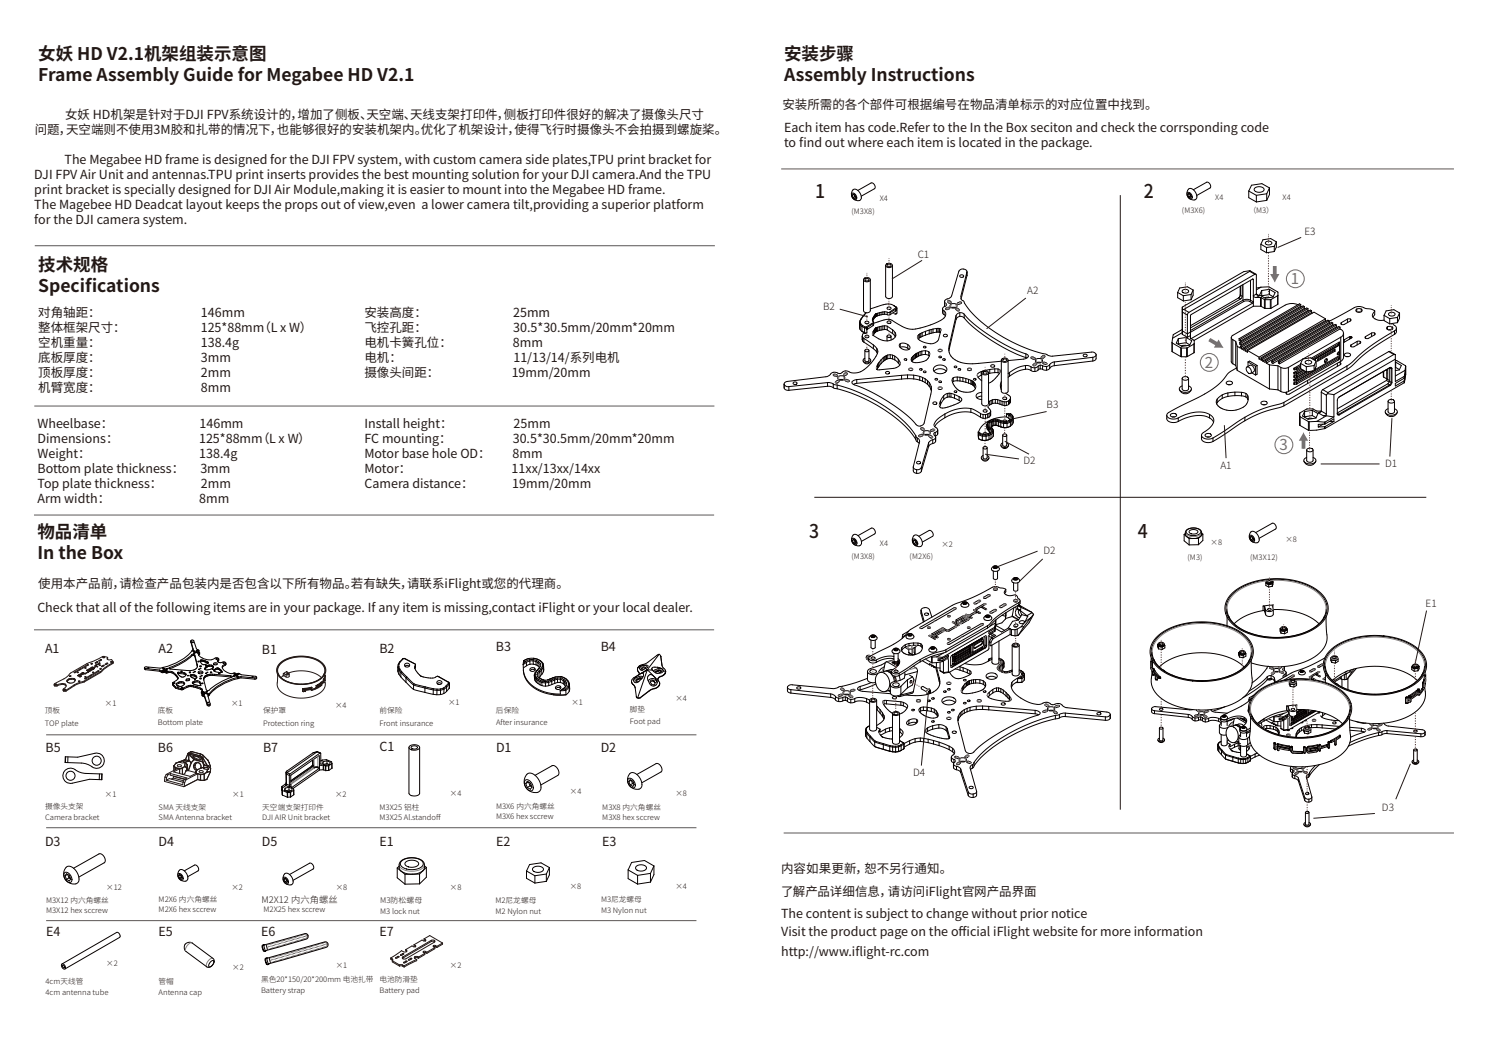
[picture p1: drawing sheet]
<svg xmlns="http://www.w3.org/2000/svg" width="420mm" height="297mm" viewBox="0 0 420 297" stroke-linecap="round" stroke-linejoin="round" font-family="sans-serif">
<defs><g id="words">
<g font-size="5.4" fill="#231815">
<text x="230" y="55.9">1</text>
<text x="322.6" y="55.9">2</text>
<text x="228.2" y="151.8">3</text>
<text x="320.9" y="151.8">4</text>
</g>
<g font-size="4.9" fill="#231815">
<text x="10.8" y="16.9">女妖 HD V2.1机架组装示意图</text>
<text x="221.2" y="16.9">安装步骤</text>
<text x="10.8" y="22.8">Frame Assembly Guide for Megabee HD V2.1</text>
<text x="221.2" y="22.8">Assembly Instructions</text>
<text x="10.8" y="76.3">技术规格</text>
<text x="10.8" y="82.3">Specif</text>
<text x="24" y="82.3">ications</text>
<text x="10.6" y="151.8">物品清单</text>
<text x="10.6" y="157.7">In the Box</text>
</g>
<g font-size="4.2" fill="#717071">
<text x="364.1" y="80.2">1</text>
<text x="339.8" y="103.7">2</text>
<text x="360.9" y="127">3</text>
</g>
<g font-size="3.5" fill="#231815">
<text x="18.3" y="33.5">女妖 HD机架是针对于DJI FPV系统设计的，增加了侧板、</text>
<text x="103.3" y="33.5">天空端、</text>
<text x="115.7" y="33.5">天线支架打印件，侧板打印件很好的解决了摄像头尺寸</text>
<text x="220.7" y="30.9">安装所需的各个部件可根据编号在物品清单标示的对应位置中找到。</text>
<text x="9.8" y="37.8">问题，天空端则不使用3M胶和扎带的情况下，也能够很好的安装机架内。</text>
<text x="118.7" y="37.8">优化了机架设计，使得飞行时摄像头不会拍摄到螺旋桨。</text>
<text x="221.2" y="37.3">Each item has code.Refer to the In the Box seciton and check the corrsponding code</text>
<text x="221.2" y="41.5">to f</text>
<text x="225.4" y="41.5">ind out where each item is located in the package.</text>
<text x="18.2" y="46.1">The Megabee HD frame is designed for the DJI FPV system, with custom camera side plates,TPU print bracket for</text>
<text x="9.7" y="50.4">DJI FPV Air Unit and antennas.TPU print inserts provides the best mounting solution for your DJI camera.And the TPU</text>
<text x="9.7" y="54.6">print bracket is specially designed for DJI Air Module,making it is easier to mount into the Megabee HD frame.</text>
<text x="9.7" y="58.8">The Magebee HD Deadcat layout keeps the props out of view,even a lower camera tilt,providing a superior platform</text>
<text x="9.7" y="63.1">for the DJI camera system.</text>
<text x="10.8" y="89.5">对角轴距：</text>
<text x="56.7" y="89.5">146mm</text>
<text x="102.8" y="89.5">安装高度：</text>
<text x="144.8" y="89.5">25mm</text>
<text x="10.8" y="93.7">整体框架尺寸：</text>
<text x="56.6" y="93.7">125*88mm</text>
<text x="73" y="93.7">（L x W）</text>
<text x="102.8" y="93.7">飞控孔距：</text>
<text x="144.8" y="93.7">30.5*30.5mm/20mm*20mm</text>
<text x="10.8" y="97.9">空机重量：</text>
<text x="56.7" y="97.9">138.4g</text>
<text x="102.8" y="97.9">电机卡簧孔位：</text>
<text x="144.7" y="97.9">8mm</text>
<text x="10.8" y="102.2">底板厚度：</text>
<text x="10.8" y="106.4">顶板厚度：</text>
<text x="56.7" y="102.2">3mm</text>
<text x="56.7" y="106.4">2mm</text>
<text x="102.8" y="102.2">电机：</text>
<text x="102.8" y="106.4">摄像头间距：</text>
<text x="144.3" y="106.4">19mm/20mm</text>
<text x="144.8" y="102.2">11/13/14/系列电机</text>
<text x="10.8" y="110.6">机臂宽度：</text>
<text x="56.7" y="110.6">8mm</text>
<text x="10.6" y="120.6">Wheelbase：</text>
<text x="10.6" y="124.9">Dimensions：</text>
<text x="56.2" y="124.9">125*88mm</text>
<text x="56.3" y="120.6">146mm</text>
<text x="72.5" y="124.9">（L x W）</text>
<text x="102.8" y="120.6">Install height：</text>
<text x="102.8" y="124.9">FC mounting：</text>
<text x="144.6" y="124.9">30.5*30.5mm/20mm*20mm</text>
<text x="144.9" y="120.6">25mm</text>
<text x="10.6" y="129.1">Weight：</text>
<text x="56.2" y="129.1">138.4g</text>
<text x="102.8" y="129.1">Motor base hole OD：</text>
<text x="144.6" y="129.1">8mm</text>
<text x="10.6" y="133.3">Bottom plate thickness：</text>
<text x="10.6" y="137.6">Top plate thickness：</text>
<text x="56.5" y="133.3">3mm</text>
<text x="56.7" y="137.6">2mm</text>
<text x="102.8" y="133.3">Motor：</text>
<text x="102.8" y="137.6">Camera distance：</text>
<text x="144.3" y="133.3">11xx/13xx/14xx</text>
<text x="144.5" y="137.6">19mm/20mm</text>
<text x="10.6" y="141.8">Arm width：</text>
<text x="56.2" y="141.8">8mm</text>
<text x="10.8" y="166">使用本产品前，请检查产品包装内是否包含以下所有物品。</text>
<text x="99" y="166">若有缺失，请联系iFlight或您的代理商。</text>
<text x="10.5" y="172.6">Check that all of the following items are in your package. If any item is missing,contact iFlight or your local dealer.</text>
<text x="12.7" y="184.2">A1</text>
<text x="44.7" y="184.2">A2</text>
<text x="73.8" y="184.5">B1</text>
<text x="107" y="184.2">B2</text>
<text x="139.9" y="183.7">B3</text>
<text x="169.4" y="183.5">B4</text>
<text x="12.8" y="212.1">B5</text>
<text x="44.5" y="212.1">B6</text>
<text x="74.2" y="212.2">B7</text>
<text x="107" y="211.9">C1</text>
<text x="139.9" y="212">D1</text>
<text x="169.4" y="212.1">D2</text>
<text x="12.7" y="238.6">D3</text>
<text x="44.7" y="238.6">D4</text>
<text x="73.8" y="238.6">D5</text>
<text x="107" y="238.6">E1</text>
<text x="139.9" y="238.6">E2</text>
<text x="169.9" y="238.6">E3</text>
<text x="220.3" y="246.3">内容如果更新，恕不另行通知。</text>
<text x="220.3" y="252.6">了解产品详细信息，请访问iFlight官网产品界面</text>
<text x="13" y="263.9">E4</text>
<text x="44.7" y="263.9">E5</text>
<text x="73.6" y="263.9">E6</text>
<text x="220.3" y="258.8">The content is subject to change without prior notice</text>
<text x="107.1" y="264.1">E7</text>
<text x="220.3" y="264.1">Visit the product page on the of</text>
<text x="220.3" y="269.6">http://www.if</text>
<text x="241.3" y="269.6">light-rc.com</text>
<text x="270.4" y="264.1">f</text>
<text x="270.4" y="264.1">icial iFlight website for more information</text>
</g>
<g font-size="2.8" fill="#231815">
<text x="368" y="66.4">E3</text>
<text x="258.9" y="72.9">C1</text>
<text x="289.8" y="82.9">A2</text>
<text x="232.1" y="87.5">B2</text>
<text x="295.2" y="115">B3</text>
<text x="288.7" y="130.9">D2</text>
<text x="390.7" y="131.6">D1</text>
<text x="344.2" y="132.3">A1</text>
<text x="294.3" y="156.4">D2</text>
<text x="402.1" y="171.2">E1</text>
<text x="257.5" y="218.9">D4</text>
<text x="389.8" y="228.9">D3</text>
</g>
<text font-size="2.6" fill="#231815" x="73.7" y="254.7">M2X12 内六角螺丝</text>
<text font-size="2.2" fill="#231815" x="107.2" y="254.6">M3防松螺母</text>
<g font-size="2.1" fill="#231815">
<text x="248.2" y="56.6">X4</text>
<text x="342.8" y="56.4">X4</text>
<text x="361.8" y="56.4">X4</text>
<text x="240.1" y="60.2">(M3X8)</text>
<text x="333.4" y="60">(M3X6)</text>
<text x="352.2" y="60.2">（M3）</text>
<text x="248.2" y="154">X4</text>
<text x="265.6" y="154.2">×2</text>
<text x="341.5" y="153.8">×8</text>
<text x="362.6" y="152.8">×8</text>
<text x="240.2" y="157.6">(M3X8)</text>
<text x="256.6" y="157.6">(M2X6)</text>
<text x="335" y="157.8">(M3)</text>
<text x="352.6" y="157.8">(M3X12)</text>
<text x="190.5" y="197.8">×4</text>
<text x="12.7" y="201.1">顶板</text>
<text x="29.6" y="199.1">×1</text>
<text x="44.5" y="201">底板</text>
<text x="65.2" y="199.1">×1</text>
<text x="74.2" y="201.2">保护罩</text>
<text x="94.5" y="199.7">×4</text>
<text x="107.1" y="201.1">前保险</text>
<text x="126.4" y="198.9">×1</text>
<text x="139.9" y="201">后保险</text>
<text x="161.2" y="198.8">×1</text>
<text x="177.7" y="200.8">脚垫</text>
<text x="12.7" y="204.6">TOP plate</text>
<text x="44.5" y="204.5">Bottom plate</text>
<text x="74.2" y="204.7">Protection ring</text>
<text x="107.1" y="204.6">Front insurance</text>
<text x="139.9" y="204.5">After insurance</text>
<text x="177.7" y="204.3">Foot pad</text>
<text x="29.6" y="224.8">×1</text>
<text x="65.5" y="224.8">×1</text>
<text x="94.5" y="224.8">×2</text>
<text x="126.9" y="224.5">×4</text>
<text x="160.8" y="224.1">×4</text>
<text x="190.5" y="224.4">×8</text>
<text x="12.7" y="228.3">摄像头支架</text>
<text x="12.7" y="231.4">Camera bracket</text>
<text x="44.7" y="228.3">SMA 天线支架</text>
<text x="44.7" y="231.4">SMA Antenna bracket</text>
<text x="74" y="228.3">天空端支架打印件</text>
<text x="74" y="231.4">DJI AIR Unit bracket</text>
<text x="107.1" y="228.3">M3X25 铝柱</text>
<text x="107.1" y="231.4">M3X25 Al.standof</text>
<text x="123" y="231.4">f</text>
<text x="139.9" y="228.1">M3X6 内六角螺丝</text>
<text x="139.9" y="231">M3X6 hex sccrew</text>
<text x="169.9" y="228.3">M3X8 内六角螺丝</text>
<text x="169.9" y="231.3">M3X8 hex sccrew</text>
<text x="30" y="251">×12</text>
<text x="65.3" y="250.9">×2</text>
<text x="94.7" y="251">×8</text>
<text x="126.9" y="251">×8</text>
<text x="160.7" y="250.7">×8</text>
<text x="190.5" y="250.7">×4</text>
<text x="13" y="254.6">M3X12 内六角螺丝</text>
<text x="13" y="257.6">M3X12 hex sccrew</text>
<text x="44.7" y="254.4">M2X6 内六角螺丝</text>
<text x="44.7" y="257.3">M2X6 hex sccrew</text>
<text x="74.3" y="257.3">M2X25 hex sccrew</text>
<text x="107.2" y="257.7">M3 lock nut</text>
<text x="139.8" y="257.7">M2 Nylon nut</text>
<text x="139.8" y="254.6">M2尼龙螺母</text>
<text x="169.5" y="254.4">M3尼龙螺母</text>
<text x="169.5" y="257.5">M3 Nylon nut</text>
<text x="30" y="272.5">×2</text>
<text x="65.5" y="273.6">×2</text>
<text x="94.7" y="273">×1</text>
<text x="126.9" y="273">×2</text>
<text x="12.8" y="277.5">4cm天线管</text>
<text x="12.8" y="280.7">4cm antenna tube</text>
<text x="44.7" y="280.7">Antenna cap</text>
<text x="44.8" y="277.5">管帽</text>
<text x="73.6" y="276.9">黑色20*150/20*200mm 电池扎带</text>
<text x="73.6" y="280">Battery strap</text>
<text x="107" y="276.9">电池防滑垫</text>
<text x="107.1" y="280">Battery pad</text>
</g>
</g></defs>
<path d="M410.1 47.7h-189.8M9.8 69.3h191.9M201.5 114.5h-191.8M9.6 145.3h191.8M201.4 177.6h-191.8M13 207.3h183.4M13 233.5h183.4M221.1 235h189M13 259.7h183.4" fill="none" stroke="#595757" stroke-width=".28"/>
<g fill="none" stroke="#040000" stroke-width=".28">
<path d="M240.3 54.6l.5-.1 .6 .5 .3 .7-.2 .6h-.5l-.5-.5-.3-.7zM240.4 55.1l.3-.4 .5 .3 .2 .7-.2 .3-.5-.3M240.4 55.1l.5-.3 .2 .7M240.4 55.1l.3 .6M240.6 53.5l.9-.1 1 1a1.83 1.83 0 0 1 .1 2 1.82 1.82 0 0 1-2.1-.6 1.82 1.82 0 0 1 .1-2.3zM241.1 55.5l-.4 .2M241.1 55.5l.3 .2M241.3 55.3l-.2 .2M242 53.7l3.8-2.1 .4 .1 .5 .4 .2 .6-.2 .5-3.8 2.1M335 54.4l.5-.1 .6 .5 .2 .7-.2 .6-.5-.1-.5-.5-.3-.7zM335 54.9l.3-.4 .5 .3 .3 .7-.3 .3-.5-.3M335 54.9l.3 .6"/>
<path d="M335 54.9l.5-.3 .3 .7M335.3 53.3l.8-.1 1.1 1a1.83 1.83 0 0 1 .1 2 1.82 1.82 0 0 1-2.2-.6 1.82 1.82 0 0 1 .2-2.3zM335.8 55.3l-.5 .2M335.8 55.3l.3 .2M335.9 55.1l-.1 .2M336.6 53.5l3.8-2.1 .5 .1 .4 .4 .2 .6-.1 .5-3.8 2.1M352.2 53.9l2.2 1.2M352.2 53.9v1.9l2.2 1.2M353.9 53.1l.7-.4h.9l.8 .3 .3 .5-.6 .6-1.2 .1-.9-.4zM354.4 55.1v1.9M357.3 56.5l-2.9 .5M357.3 54.7l-2.9 .4"/>
<path d="M357.3 54.7v1.8M358.1 53v1.9l-.8 1.6M358.1 53l-2.2-1.2-2.9 .4-.8 1.7M358.1 53l-.8 1.7M243.6 78.9v8.7a1.05 1.05 0 0 0 .9 .6 1.05 1.05 0 0 0 1-.6v-8.7M243.7 78.6a1.02 1.02 0 0 1 1-.3 1.02 1.02 0 0 1 .8 .8 1.07 1.07 0 0 1-1.9-.3zM244 78.7a.51 .51 0 0 1 .7-.2 .51 .51 0 0 1 .2 .6h-.8zM249.9 74.6a1.02 1.02 0 0 1 1-.3 1.02 1.02 0 0 1 .8 .7 1.07 1.07 0 0 1-1.9-.2zM250.2 74.7a.51 .51 0 0 1 .7-.2 .51 .51 0 0 1 .3 .6l-.6 .1-.4-.2zM251.7 74.9v8.7a1.05 1.05 0 0 1-.9 .6 1.05 1.05 0 0 1-1-.6v-8.7M270.7 77.7a.51 .51 0 0 1 .7-.2 .51 .51 0 0 1 .3 .6h-.8zM272.7 77.7v.1"/>
<path d="M272.7 77.8l-1.6 6.5M272.8 76.6l-.1 1.2M352.5 76.4l-1.7 .2-17.3 10v7.7l1.4 .8M352.5 76.4v.1M352.5 76.4l1.8 .9M352.5 76.5l-18.6 10.8M352.5 76.5l1.5 .9M352.7 79.1v5.6M353.3 78.7l.2 .1M353.3 78.7l-17.4 10.1-.1 6.5 1.1 .8-.1 3.4M353.5 78.8v7.6M354 77.4h.3l.1 .2v5.3"/>
<path d="M354 77.4l-18.6 10.7M355.7 68.9l1.5 .9M355.7 68.9v1.5l1.5 .9M357.1 68.2a1 1 0 0 1 1.6 .5 1.04 1.04 0 0 1-1.8-.3zM357.2 69.8v1.5M359.4 69.5l-2.2 .3M359.4 70.9l-2.2 .4M359.4 69.5v1.4M360 68.2l-.6 1.3M360 68.2l-1.6-.9-2.2 .3-.5 1.3M360 68.2v1.5l-.6 1.2M242.5 91v1.5"/>
<path d="M242.5 91.1l.1 .5M242.5 92.5l.1 .5M242.5 92.4v.1M242.5 90.5v.6M242.6 91.6v1.4M242.6 91.6l.5 .4M242.6 93l.5 .4M242.6 90.9l-.1 .2M242.6 90.9l.2 .5M242.7 90.4l-.2 .1M242.7 90.4l-.1 .5M242.8 90l-.3 .5"/>
<path d="M242.8 91.4l-.2 .2M242.8 91.4l.5 .4M243 89.9l-.3 .5M243 89.9l-.2 .1M243.1 92l.8 .5M243.1 93.4l.8 .5M243.1 93.4l.7 .4M243.1 92v1.4M243.2 94.8v1.1M243.2 95.9l.1 .3M243.2 95.8v.1M243.3 91.8l.7 .4"/>
<path d="M243.3 91.8l-.2 .2M243.3 95.2v1M243.3 96.2l.4 .3M243.3 95.2l.4 .3M243.7 88.9l-.9 1.1M243.7 95.5l2.7 1.8M243.7 96.5l2.7 1.9M243.7 95.5v1M243.7 93.8l-.4 .6v.8M243.8 88.8l-.8 1.1M243.8 88.8l-.1 .1M243.9 92.5h.5"/>
<path d="M243.9 93.9h.5M243.9 92.5v1.4M244 90.8a.51 .51 0 0 1 .7-.2 .51 .51 0 0 1 .2 .6l-.6 .1-.3-.2zM244 98.7a.51 .51 0 0 1 .7-.2 .51 .51 0 0 1 .2 .6h-.8zM244 94.8a.51 .51 0 0 1 .7-.3 .51 .51 0 0 1 .2 .7h-.8zM244 92.2h.3M244 92.2l-.1 .3M244.2 88.2l-.5 .7M244.3 92.2l.1 .3M244.3 88.2l-.5 .6M244.3 91.3h.4M244.4 92.5v.5l.3-.1"/>
<path d="M244.5 93v.8l-.6 .1M244.7 92.3v.6M244.7 92.3l-.3 .2M245.1 98.9v2.7a.63 .63 0 0 1-.6 .4 .63 .63 0 0 1-.5-.4v-2.7M246.2 89.9l-.1 .5 .3 .5M246.2 89.9v.6l.1-.3M246.3 91.3v.6M246.3 91.3l-1.6 1M246.3 91.9l-1.6 1M246.3 89.5l-.1 .4M246.3 93.5a.73 .73 0 0 0 0 1.1M246.3 89.5v.7"/>
<path d="M246.3 93.5v1M246.3 94.5v.1M246.4 97.3l.9 1M246.4 98.3l.9 1M246.4 97.3v1.1M246.4 90.9l-2.1 1.3M246.4 90.9l-.1 .4M246.4 90.9l-.1 1M246.5 89.2l-.2 .3M246.5 89.2v.7M246.5 93.1v1.1M246.5 93.1l-.2 .4"/>
<path d="M246.5 89.9l-.2 .3M246.5 94.2l-.2 .3M246.7 88.9l-.2 .3M246.7 89.6l-.2 .3M246.7 88.9v.7M246.7 92.9v1M246.7 93.9l-.2 .3M246.7 92.9l-.2 .2M246.8 92.7l-.1 .2M246.8 88.8l-.1 .1M246.8 89.5l-.1 .1M246.8 88.8v.7"/>
<path d="M246.8 92.7v1.1M246.8 93.8l-.1 .1M246.9 88.7l-.1 .1M246.9 88.7v.7M246.9 92.6v1.1M246.9 92.6l-.1 .1M246.9 89.4l-.1 .1M246.9 93.7l-.1 .1M247 88.6l-.1 .1M247 88.6v.7M247 92.6v1M247 92.6h-.1"/>
<path d="M247 89.3l-.1 .1M247 93.6l-.1 .1M247 88.6h.1M247 89.3h.1M247 92.5v.1M247 93.6h.1M247 92.5v1.1M247 92.5h.1M247.1 89.2l-.1 .1M247.1 93.5l-.1 .1M247.1 88.5l-.1 .1M247.1 88.5v.7"/>
<path d="M247.1 92.5v1M247.1 92.5h-.1M247.2 88.5h-.1M247.2 88.5v.7M247.2 92.4v1.1M247.2 92.4l-.1 .1M247.2 89.2h-.1M247.2 93.5h-.1M247.3 98.3a2.96 2.96 0 0 1-.9 3.2 7.2 7.2 0 0 1-5.5 3.7l-1-.1a1.95 1.95 0 0 0-2.7 .2l-.5 .1a2.08 2.08 0 0 0-3 .7l-11.6 1.5a.84 .84 0 0 0-.9 .8M247.3 98.3v1M247.3 99.3l.2 .4M247.4 88.4l-.2 .1"/>
<path d="M247.4 88.4v.7M247.4 92.4v1M247.4 92.4h-.2M247.4 89.1l-.2 .1M247.4 93.4l-.2 .1M247.6 92.3l-.2 .1M247.6 88.4h-.2M247.6 89.1h-.2M247.6 88.4v.7M247.6 92.3v1.1M247.6 93.4h-.2M248 88.2l-.4 .2"/>
<path d="M248 88.9l-.4 .2M248 88.2v.7M248 92.2v1M248 93.2l-.4 .2M248 92.2l-.4 .1M248.5 88.1l-.5 .1M248.5 88.1v.7M248.5 92v1.1M248.5 92l-.5 .2M248.5 88.8l-.5 .1M248.5 93.1l-.5 .1M249 88l-.5 .1"/>
<path d="M249 88v.7M249 91.9v1.1M249 91.9l-.5 .1M249 88.7l-.5 .1M249 93l-.5 .1M249.5 87.9l.8 .2M249.5 87.9l-.5 .1M249.5 88.6l.8 .2M249.5 91.9l.8 .1M249.5 92.9l.8 .2M249.5 87.9v.7M249.5 91.9v1"/>
<path d="M249.5 91.9h-.5M249.5 88.6l-.5 .1M249.5 92.9l-.5 .1M250.2 94.8v1.3M250.2 86.8a.51 .51 0 0 1 .7-.2 .51 .51 0 0 1 .3 .6h-.8zM250.2 94.7a.51 .51 0 0 1 .7-.2 .51 .51 0 0 1 .3 .6l-.6 .1-.4-.2zM250.2 90.8a.51 .51 0 0 1 .7-.3 .51 .51 0 0 1 .3 .7h-.6l-.4-.2zM250.3 88.1l.4 .1M250.3 88.1v.7M250.3 92l1.5 1M250.3 93.1l1.5 1M250.3 92v1.1"/>
<path d="M250.6 87.3h.4M250.7 88.2h.4M251.1 88.2v.6M251.1 88.8h-.8M251.3 94.8v1.1M251.8 93l.7 .8M251.8 94.1l.7 .7M251.8 93v1.1M252 86.1l.7 .5M252 86.1l-.9-.3h-1.2l-4.4 1.3M252 86.1l.8 .5M252.2 88.4l.3 .1"/>
<path d="M252.3 88.4l.2 .1M252.5 93.8a1.6 1.6 0 0 1-1.6 2.3 6.1 6.1 0 0 1-4.6-1.5M252.5 93.8v1M252.5 94.8v.2M252.6 87.2v.6M252.6 87.8l-1.5 1M252.6 87.2l-1.5 1M252.8 86.6v.2M252.8 86.6l.2 .2-.1 .2M252.8 86.8l.1 .2M252.8 86.8l-2.1 1.4M252.9 88.4l-.4 .1"/>
<path d="M252.9 87v.6l-.3 .2M252.9 87l-.3 .2M253 86.9v1.4a.62 .62 0 0 1-1.1-.1M253.9 96.9l.9-.1 1.2 .4M253.9 96.9v1.1l.9-.2 1.2 .4M253.9 96.9a1.08 1.08 0 0 0 0 1.2 1.08 1.08 0 0 0 1 .5l.8 .1 .7-.2M256 97.2a.8 .8 0 0 1 .4 1.3M256 97.2v1M256 98.2l.4 .3M258.2 99.9l-.1 .1M258.2 99.9v1M258.4 99.8v1"/>
<path d="M258.4 99.8l-.2 .1M258.5 99.7v1M258.5 99.7l-.1 .1M258.7 99.6l-.2 .1M258.7 99.6v1M259.1 99.4l-.4 .2M259.1 99.4v1M259.1 95.5l-.1 .1M259.1 94.5v1M259.4 94.2v1.1M259.4 95.3l-.3 .2M259.4 94.2l-.3 .3"/>
<path d="M259.5 99.2l-.4 .2M259.5 99.2v1.1M259.7 94l-.3 .2M259.7 94v1.1M259.7 95.1l-.3 .2M260 99.1l-.5 .1M260 99.1v1M260.1 93.8v1.1M260.1 93.9l-.4 .1M260.1 94.9l-.4 .2M260.5 97.8a.34 .34 0 0 1 .4-.2 .34 .34 0 0 1 .2 .5h-.4zM261 98.9l-1 .2"/>
<path d="M261 100l-1 .1M261 98.9l1 .3M261 100l1 .3M261 98.9v1.1M261 93.5l-.9 .3M261 94.5l-.9 .4M261 93.5v1M262 99.2l.2 .5-.1 .7M262 99.2v1.1M262.1 93.1l-1.1 .4M262.1 94.2l-1.1 .3M262.1 93.1v1.1"/>
<path d="M262.6 93l-.5 .1M262.6 94l-.5 .2M262.6 93v1M263.2 92.8l-.6 .2M263.2 93.9l-.6 .1M263.2 92.8v1.1M264.1 93.7l-.9 .2M264.1 92.6v1.1M264.1 92.6l-.9 .2M264.6 92.6h.3M264.6 92.6v1.1M264.6 92.6h-.5"/>
<path d="M264.6 93.7h-.5M264.6 93.7h.3M264.7 98.7l.6-.2 .4 .3a.53 .53 0 0 1-.5 .4 .53 .53 0 0 1-.5-.5zM264.9 92.6l.2 .1M264.9 92.6v1.1M264.9 93.7h.2M265.1 93.7h.1M265.1 92.7h.1M265.1 92.7v1M265.2 92.7l.2 .3-.7 2.8a2.95 2.95 0 0 1-3.9 .8l-.9-.3a1.11 1.11 0 0 1-1-.7 1.11 1.11 0 0 1 .2-1.1M265.2 92.7v1M265.2 93.7v.1"/>
<path d="M265.9 87.1v1.2l.4 .4M266.1 94.5a.51 .51 0 0 1 .7-.2 .51 .51 0 0 1 .3 .6l-.7 .1-.3-.2zM266.3 87.7a1.56 1.56 0 0 1-.9 2.6l-2.6 1.2-3.3 1a7 7 0 0 1-6.7-1.4 3.5 3.5 0 0 0-4.4-.6l-2 .7M266.3 88.7l.3 .4M266.3 87.7v1M266.4 85l.2 1.4M266.6 86.4l-.4 .2a.61 .61 0 0 0-.3 .6 .61 .61 0 0 0 .4 .5M266.6 86.4l.4-.5a.87 .87 0 0 1-.5-1.2 .87 .87 0 0 1 1.1-.5l.8-.7 2.1-7a1.21 1.21 0 0 1 1.2-.7 1.21 1.21 0 0 1 1 .9l-1.7 7.1a1.21 1.21 0 0 0 .8 1.2h.1a27.2 27.2 0 0 0 10.9 10l1.9 1.1a49.7 49.7 0 0 0 12.2 4.4l10.9-1.2a.92 .92 0 0 1 1.3 1l-.9 .5M266.7 87l.8-.4 .4 .3-.8 .5-.3-.2zM267.3 84.9l.5-.1 .5 .4a.35 .35 0 0 1-.2 .4 .35 .35 0 0 1-.4-.1l-.4-.6M267.8 97.2a3.8 3.8 0 0 0 3.1 5l3.5 .4 8-.7M267.8 98.2l-.1 .8"/>
<path d="M267.8 97.2v1M268.1 85.9a1.12 1.12 0 0 1 1.9 .4 1.09 1.09 0 0 1-1.1 .6 1.09 1.09 0 0 1-.9-.7zM268.4 86.8h1.2M269.6 87.1l.5-.2 .5 .4a.35 .35 0 0 1-.2 .4 .35 .35 0 0 1-.4-.1zM269.7 89.1l-1.9 8.1M269.7 89.1v1M269.7 90.1l-1.9 8.1M270.1 85.5l.7-.3 .4 .2-.7 .5-.4-.1zM270.7 89.2l.7 .1 .6 .4M270.7 88.2h.7l.6 .4M270.7 89.2l-.6 .3-.4 .6M270.7 88.2v1"/>
<path d="M270.7 88.2l-.6 .3-.4 .6M272 88.6l2.9 2.9 4.8 3.5 5.1 2.9 4.6 1.9M272 88.6v1.1M272 89.7l2.9 2.9 4.6 3.3 5.3 3.1 4.6 1.9M289.4 99.8a.64 .64 0 0 1 .7 .6 .64 .64 0 0 1-.7 .7l-5 .6M289.4 99.8v1.1M330.6 96.6l.1 2.6M330.6 96.6l.1 .1M330.7 99.2l2.3 1.4M330.7 96.7l2.3 1.4M330.7 96.7v2.5M330.7 95.4l-.1 1.2"/>
<path d="M332.2 82.5l1.6 .9M332.2 82.5v1.5l1.6 .9M332.4 97l-.1 .1M332.4 95.5v1.5M333 98.1l.2 .1M333 98.1v2.5M333.2 98.2h1.5M333.2 98.2v2.4M333.5 92.9l-2.5 1.5-.3 1M333.5 93.3l1.4 .9 .9-.5v.9l-.9 .5M333.5 93.8l-2.8 1.6M333.5 88l1.4 .8"/>
<path d="M333.6 81.8a1 1 0 0 1 1.7 .5 1.04 1.04 0 0 1-1.8-.3zM333.8 83.4v1.5M333.9 87.3l1.5 .8M333.9 87.3h-.4M334.6 96.7l1 .6M334.6 95.2l-2.2 .3M334.6 96.7l-2.2 .3M334.6 95.2v1.5M334.6 95.2l1.6 .9-.6 1.3-2.2 .3-1.6-.9 .6-1.3M334.6 97.5l-.7-.1-.7 .2M334.7 98.2v2.4M334.9 98.1v2.5"/>
<path d="M334.9 98.1l-.2 .1M334.9 88.8v6.3M335.4 88.1l-.5 .7M335.8 95.4l.2 .1M336 83.1l-2.2 .3M336 84.5l-2.2 .4M336 83.1v1.4M336 95.5h.1M336.5 81.8l-.5 1.3M336.5 81.8l-1.6-.9-2.1 .3-.6 1.3M336.5 81.8v1.5l-.5 1.2M336.8 97v2.5"/>
<path d="M336.8 99.5l-1.9 1.1M336.8 97l-1.9 1.1M336.9 96.9l-.1 .1M347.3 95.2v6.8l.4 .6M347.7 95.8l.9 .5M347.7 95.8v6.8M348.6 96.3v6.8M348.6 96.3l.4 1.4M349 97.7v6.8M349 97.7l.9 .5v-.5M349.4 84l.6 .3M349.4 84l-13.6 7.9"/>
<path d="M349.5 95.5v.5l.4 .2M349.5 95.5l.4 .2M349.7 96.6l.3 .2M349.7 96.6v.5l.3 .2M349.9 83.3l-.5 .7M349.9 83.3l.5 .3M349.9 80.7v2.6M349.9 83.1l-.6 1M349.9 95.7v.5M349.9 97.7l.3 .2M350 84.3l-14.2 8.2M350 96.8v.5"/>
<path d="M350.2 97.9v.5M350.4 80.4v3.2M350.4 83.6l-.4 .7M350.6 84.7l.2 .3M350.6 80.3v4.4M350.6 84.7l1.3-.3 .8 .3M350.6 84.7l-14.8 8.5M350.8 85l-15 8.7M350.8 85l1-.2 .7 .2M350.9 98.3v.5l-.7-.4M350.9 98.3l.3 .2M351.2 98.5v.5"/>
<path d="M351.9 98.9l3.2 1.8M351.9 98.9v.5l-.7-.4M352.5 85l.8 .5M352.7 84.7l.8 .4-.2 .4M352.7 84.7l-.2 .3M353.3 85.5l-17.3 10M353.5 86.4h2M353.5 86.4l-16.7 9.6M354.4 83.9h1.1M354.4 82.9l-.9 .5 .3 .4 .6 .1M354.4 82.9l.2 .4 .6 .1M354.4 82.9l.8 .5"/>
<path d="M355.2 83.4l-.8 .5M355.5 83.9l.3 .1M355.5 86.4h.3M355.5 83.9v2.5M355.7 81l-1.3 .2M355.7 81l2.2-.1 2.5 1.5v3.5M355.7 81l-1.3 .8M355.8 86.4l.8 .5M355.8 84l.8 .5M355.8 84v2.4M355.9 83.4l-.1 .1M355.9 81.9v1.5"/>
<path d="M356.6 84.5h.3M356.6 86.9l.3 .1M356.6 84.5v2.4M356.9 84.5v2.5M356.9 84.5h1.4M356.9 87h1.4M358.1 83.1l1 .6M358.1 81.6l-2.2 .3M358.1 83.1l-2.2 .3M358.1 81.6v1.5M358.1 81.6l1.6 .9-.6 1.3-2.2 .3-1.6-.9 .6-1.3M358.1 83.9l-.6-.1-.8 .2"/>
<path d="M358.3 84.5v2.5M358.5 84.5h-.2M358.5 86.9l-.2 .1M358.5 84.5v2.4M360.4 83.4l-1.9 1.1M360.4 83.4v2.5M360.4 85.9l-1.9 1M360.5 83.3l-.1 .1M366.1 85.9l-1.8-.3-1.8 .5-15 8.6-.1 .7 .3 .4M366.9 86.4l.2 .1M366.9 85.9v.5M366.9 85.9l-.3-.2-17.1 9.8"/>
<path d="M366.9 86.4l-17 9.8M366.9 85.9l-17 9.8M367.9 87l.3 .1M367.9 86.5l-.3-.2-17.9 10.3M367.9 87l-17.9 10.3M367.9 86.5v.5M367.9 86.5l-17.9 10.3M368.9 87.6l.3 .1M368.9 87.6l-18.7 10.8M368.9 87.1l-18.7 10.8M368.9 87.1l-.3-.2-18.7 10.8M368.9 87.1v.5"/>
<path d="M370 88.2l.2 .1M370 87.7l-.4-.2-18.7 10.8M370 88.2l-18.8 10.8M370 87.7l-18.8 10.8M370 87.7v.5M373.9 90.4l.2 .2M373.9 90.4l-18.8 10.8M373.9 89.9l-18.8 10.8M373.9 89.9l-3.3-1.8-18.7 10.8M373.9 89.9v.5M374.9 91l.3 .2M374.9 90.5l-18.7 10.8"/>
<path d="M374.9 90.5l-.3-.2-18.8 10.8M374.9 91l-18.7 10.8M374.9 90.5v.5M375.9 91.6l.3 .1M375.9 91.6l-18.7 10.8M375.9 91.1l-.3-.2-18.8 10.8M375.9 91.1v.5M375.9 91.1l-18.7 10.8M376.3 98.9l-4.6 2.7M376.3 98.6v.3M376.3 98.9l.3 .1M376.9 92.2l.3 .1"/>
<path d="M376.9 92.2l-17.8 10.3M376.9 91.7l-.3-.2-17.9 10.3M376.9 91.7l-17.8 10.3M376.9 91.7v.5M377.4 99.4l.2-.1a.37 .37 0 0 1 .1 .5 .37 .37 0 0 1-.5 .1zM377.6 99.3l-.4 .6M377.6 97l.1 .3M377.6 97l-7.4 4.2M377.7 96.9v.4M377.7 96.9l-.1 .1M377.8 97.3l-6.8 4M377.8 97.3l-7.3 4.1"/>
<path d="M377.8 96.5l-7.9 4.5M377.8 97.3v3l-6.8 3.9M377.8 96.5l-.1 .8M377.8 96.5l-.1 .4M378 92.8a1.23 1.23 0 0 1 .9 1.1 1.23 1.23 0 0 1-.7 1.2M378 92.8l-17.1 9.8M378 92.3l-.4-.2-17 9.8M378 92.3l-17.1 9.8M378 92.3v.5M378.2 95.1l-10.6 6.1M378.2 95.1v6.8M378.4 91l-.2 .2 .2 .3"/>
<path d="M378.4 91v.5M379 94v6.8l-.3 .7-.5 .4M379 95.7l.2 .1M379.2 95.8v.7M379.3 99.8a.95 .95 0 0 1 .9-.3 .95 .95 0 0 1 .7 .8 1.04 1.04 0 0 1-1.7-.3zM380.1 90l-1.7 1M380.1 90v1M380.1 90h.8M380.7 95l-1.5 .8M380.7 95v.6M380.9 90l.2 .3-.2 .2M380.9 90v.5"/>
<path d="M380.9 90.5l-1.7 1h-.8M380.9 94.9l.3 .1M380.9 94.9l-.2 .1M380.9 94.9v.6M381.1 97.3l-.2 .2 .2 .3M381.1 97.3v.5M381.2 95l.1 .3-2.3 1.3M381.2 95v.3M382.7 87.9l.6 .2 .7-.2M382.7 87.2l-.3 .3 .3 .4M382.7 87.2v.7M382.7 87.2l.6-.2 .7 .2"/>
<path d="M382.8 96.3l-1.7 1M382.8 96.3v1M382.8 96.3h.9M383 88h.6M383.7 96.8l-1.7 1h-.9M383.7 96.3l.1 .3-.1 .2M383.7 96.3v.5M384 87.2l.2 .4-.2 .3M384 87.2v.7M385.2 94.9l-.2 .2 .2 .3M385.2 94.9v.5M386.9 93.9l-1.7 1"/>
<path d="M386.9 93.9v1M386.9 93.9h.8M387.7 94.4l-1.7 1h-.8M387.7 93.9l.2 .3-.2 .2M387.7 93.9v.5M387.8 87.7v1l-.5 .7M390.4 88.9v1.5l1.6 .9M390.4 90.3a2.75 2.75 0 0 1-3.3-1.3l.6-1.4-.9-.4-1.7-.2a3.6 3.6 0 0 0-4.4 .5l-5.8 3.1M390.4 88.9l1.6 1M391.4 92.2l-.3 .3 .3 .4M391.4 92.9l.6 .2 .6-.2M391.4 92.2v.7"/>
<path d="M391.4 92.2l.6-.2 .6 .2M391.7 93h.6M391.7 99.2l.3-.1 1.6 .9M391.7 99.2l-18.6 10.7M391.7 99.2l1.5 .8M391.8 88.3a1 1 0 0 1 1.7 .4 1.04 1.04 0 0 1-1.8-.2zM392 89.9v1.4M392.6 92.2l.3 .4-.3 .3M392.6 92.2v.7M392.8 91.2l.5 .6M393.2 100l.4 .1M393.2 100l-18.6 10.7"/>
<path d="M393.3 91.8l.5 .5a.83 .83 0 0 1-.5 1M393.3 93.3l-7.2 4.7-5 4.5-1.2 .7M393.3 94.3l-7.2 4.6-5 4.5-1.2 .8M393.3 93.3v1M393.9 92.6l-.1 1.2-.5 .5M394.2 89.5v1.5M394.2 91l-2.2 .3M394.2 89.5l-2.2 .4M394.8 88.3l-1.6-1-2.2 .4-.6 1.2M394.8 88.3l-.6 1.2M394.8 88.3v1.4l-.6 1.3M221.2 108.3v1.1"/>
<path d="M221.2 108.4a1.19 1.19 0 0 0 1.3 .6M221.2 108.4l.2 1.4 1.1 .3M222.5 109v1.1M223.7 107.9a.51 .51 0 0 1 .7-.2 .51 .51 0 0 1 .3 .7h-.7l-.3-.2zM233.4 107.9l-10.9 1.1M233.4 109l-10.9 1.1M233.4 107.9v1.1M233.4 107.9l.9 .1 .7 .3M233.4 109h.9l.7 .4M235 108.3l1.1 .3M235 109.4l1.1 .2M235 108.3v1.1"/>
<path d="M235.1 105.6l.4-.1 .6 .3a.3 .3 0 0 1 0 .4 .3 .3 0 0 1-.4 0l-.6-.3zM235.7 107.7l.3-.3a.35 .35 0 0 1 .4-.1 .35 .35 0 0 1 .2 .4l-.6 .4-.4-.2zM236.1 108.6a42 42 0 0 1 21.4 13l.8 1.3M236.1 109.6a42 42 0 0 1 21.4 13.1l.8 1.2M236.1 108.6v1M236.4 106.3a1.12 1.12 0 0 1 1.9 .4 1.09 1.09 0 0 1-1 .6 1.09 1.09 0 0 1-1-.8zM236.7 107.1h1.2M238 105.6l.5-.4 .5 .2-.6 .5h-.4zM238.4 107.1l.4-.1 .6 .3a.3 .3 0 0 1 0 .4 .3 .3 0 0 1-.4 0l-.6-.3zM241.7 108.1l-1 .3M241.7 107.1v1M241.7 107.1h-.4a.73 .73 0 0 0-.8 .4 .73 .73 0 0 0 0 .8l4.7 2 5.1 2.9 4.6 3.1 3.1 2.9a1.47 1.47 0 0 0 1.3 1 1.47 1.47 0 0 0 1.4-.9l2-8.6-.1-1.7"/>
<path d="M243.5 101.8a1.1 1.1 0 0 0 1 .8 1.1 1.1 0 0 0 1.1-.8M244 101.1a.68 .68 0 0 0-.5 .8 .68 .68 0 0 0 .9 .4h.3a.68 .68 0 0 0 .9-.4 .68 .68 0 0 0-.5-.8M247.5 102.9v1M247.5 103.9l-.1 .3M247.7 102.5l-.2 .4M247.7 103.6l-.2 .3M247.7 102.5v1.1M248 102.2v1M248 102.2l-.3 .3M248 103.2l-.3 .4M248.5 101.5l-.5 .7M248.5 102.6l-.5 .6"/>
<path d="M248.5 101.5v1.1M249.1 100.9l-.6 .6M249.1 102l-.6 .6M249.1 100.9v1.1M249.4 100.7l-.3 .2M249.4 100.7v1M249.4 101.7l-.3 .3M249.7 100.5l-.3 .2M249.7 100.5v1M249.7 101.5l-.3 .2M249.8 105a.51 .51 0 0 1 .7-.3 .51 .51 0 0 1 .3 .7l-.7 .1-.3-.2zM250 101.3l-.3 .2"/>
<path d="M250 100.3l-.3 .2M250 100.3v1M250.4 100.1l-.4 .2M250.4 100.1v1.1M250.4 101.2l-.4 .1M251.1 100.1l.7 .1M251.1 101.1l.7 .1M251.1 100.1v1M251.1 100.1h-.7M251.1 101.1l-.7 .1M251.8 100.2l.6 .3M251.8 101.2l.6 .3"/>
<path d="M251.8 100.2v1M252.4 100.5l1 .8M252.4 101.5l1 .9M252.4 100.5v1M253.4 101.3a1.45 1.45 0 0 1 .3 1.7 1.45 1.45 0 0 1-1.5 .9l-4.8 .4a.84 .84 0 0 1 .1-1.4M253.4 102.4l.4 .6M253.4 101.3v1.1M254.3 105.9v1M254.3 105.9l-12.6 1.2M254.3 106.9l-12.6 1.2M255.1 101.3a.34 .34 0 0 1 .4-.2 .34 .34 0 0 1 .2 .5h-.4zM256 105.8l-1.7 .1"/>
<path d="M256 106.8l-1.7 .1M256 105.8h1.7M256 106.8l1.7 .1M256 105.8v1M256.4 104l.6-.2 .5 .3a.53 .53 0 0 1-.6 .5 .53 .53 0 0 1-.5-.6zM257.2 100.9v1l.2-.3M257.4 100.5l-.2 .4M257.4 100.5v1.1M257.7 105.8l1.7 .4M257.7 106.9l1.7 .3M257.7 105.8v1.1M257.7 100.3l-.3 .2"/>
<path d="M257.7 100.3v1M257.7 101.3l-.3 .3M258.1 100l-.4 .3M258.1 100v1.1M258.1 101.1l-.4 .2M258.2 100.9l-.1 .2M258.4 100.8l-.2 .1M258.5 100.7l-.1 .1M258.7 100.6l-.2 .1M259.1 100.4l-.4 .2M259.4 104.1a.34 .34 0 0 1 .4-.2 .34 .34 0 0 1 .2 .5h-.5zM259.4 106.2v1"/>
<path d="M259.4 106.2l.8 .3M259.4 107.2l.8 .3M259.5 100.3l-.4 .1M260 100.1l-.5 .2M260.2 106.5l.8 .4M260.2 107.5l.8 .4M260.2 106.5v1M260.5 104.8a.34 .34 0 0 1 .4-.2 .34 .34 0 0 1 .2 .5h-.4zM261 106.9v1M261 106.9l.6 .5M261 107.9l.6 .5M261.6 107.4l.5 .5"/>
<path d="M261.6 108.4l.5 .5M261.6 107.4v1M262 100.3l.1 .1M262.1 107.9l.5 1.1M262.1 108.9l.5 1.1v-1M262.1 107.9v1M262.1 100.4a3.9 3.9 0 0 1-4 1.9l-.3-.1a.87 .87 0 0 1-.6-1.3M263.2 113.6a.51 .51 0 0 1 .6-.3 .51 .51 0 0 1 .3 .7l-.6 .1-.3-.2zM263.4 104.7a2.48 2.48 0 0 1 3.5 0M263.7 103.4a2.33 2.33 0 0 1 3.4 .6 2.02 2.02 0 0 1-3.4 1l-.4-.8zM263.7 106.9a.34 .34 0 0 1 .5-.2 .34 .34 0 0 1 .2 .4l-.5 .1zM264.7 109.3l.6-.2 .4 .3a.53 .53 0 0 1-.5 .5 .53 .53 0 0 1-.5-.6z"/>
<path d="M264.8 100.6a.34 .34 0 0 1 .5-.2 .34 .34 0 0 1 .2 .5h-.5zM264.8 107.6a.34 .34 0 0 1 .5-.2 .34 .34 0 0 1 .2 .4h-.6zM265.3 113.2v1M265.3 114.2l-.2 .5M265.9 101.3a.34 .34 0 0 1 .5-.2 .34 .34 0 0 1 .1 .5h-.4zM266.2 111.6l-.9 1.6M266.2 112.7l-.9 1.5M266.2 111.6v1.1M266.5 117.8l-2 1.4-.8 1.1M266.5 116.8a4.8 4.8 0 0 0-3 3.2l.3 .4a.77 .77 0 0 1 .7 .8 .77 .77 0 0 1-.7 .8M266.5 116.8v1M267.2 111v1"/>
<path d="M267.2 111l-1 .6M267.2 112l-1 .7M267.7 110.9h.5M267.7 110.9l-.5 .1M267.7 110.9v1M267.7 111.9l.5 .1M267.7 111.9l-.5 .1M268.2 110.9l1 .4M268.2 112l1 .3M268.2 110.9v1.1M268.9 106.6v1M268.9 106.6a2.08 2.08 0 0 0 .5 2.6 4.4 4.4 0 0 0 4.9 1.2l.3-.2a1.4 1.4 0 0 0 .5-1.7"/>
<path d="M268.9 107.6l-.2 .2M269.2 103.4a.34 .34 0 0 1 .4-.2 .34 .34 0 0 1 .2 .5h-.5zM269.2 110.4a.34 .34 0 0 1 .4-.2 .34 .34 0 0 1 .2 .4l-.4 .1zM269.2 111.3l1.3 .6M269.2 112.3l1.3 .6M269.2 111.3v1M270 106.4l-1.1 .2M270 107.4l-1.1 .2M270 106.4h.8M270 107.4l.8 .1M270 106.4v1M270.3 104.1a.34 .34 0 0 1 .4-.2 .34 .34 0 0 1 .2 .5h-.6z"/>
<path d="M270.5 111.9a.88 .88 0 0 1 .8 .9 .88 .88 0 0 1-.9 .8l-2.6 1.1a2.51 2.51 0 0 1-2.8 0l.3-1.5M270.5 111.9v1M270.5 112.9l.5 .3M270.8 106.4l.8 .2M270.8 107.5l.8 .1M270.8 106.4v1.1M271.6 106.6l.8 .2M271.6 107.6l.8 .2M271.6 106.6v1M272.4 106.8l.8 .2M272.4 107.8l.8 .3M272.4 106.8v1"/>
<path d="M272.9 104l.7-.2 .4 .3a.53 .53 0 0 1-.6 .5 .53 .53 0 0 1-.5-.6zM273.2 107l.7 .3M273.2 108.1l.7 .2M273.2 107v1.1M273.8 115.2l2.8 1.4M273.8 116.3l2.8 1.4M273.8 115.2v1.1M273.8 115.2a11.1 11.1 0 0 0-7.3 1.6M273.8 116.3l-1.8-.1-1.8 .2-1.9 .6-1.8 .8M273.9 107.3l.2 .1M273.9 107.3v1M273.9 108.3l.2 .1"/>
<path d="M274.1 107.4v1M274.1 108.4l.2 .2M274.1 107.4l.2 .1M274.3 108.6l.2 .1M274.3 107.5l.2 .2M274.3 107.5v1.1M274.5 107.7l.2 .1M274.5 107.7v1M274.5 108.7l.2 .1M274.6 106.9a.34 .34 0 0 1 .4-.2 .34 .34 0 0 1 .2 .4l-.4 .1zM274.7 107.8l.3 .3M274.7 107.8v1"/>
<path d="M274.7 108.8l.3 .4M275 108.1l.1 .4M275 108.1v1.1M275.1 108.5v1l-.1-.3M276.6 116.6l.7 .3M276.6 117.7l.7 .3M276.6 116.6v1.1M276.8 104.8l-.2 .1a1.03 1.03 0 0 0-1 .9 1.03 1.03 0 0 0 .7 1.1l.6 .5M276.8 105.9l-.9 .5M276.8 104.8v1.1M276.9 110.7a1.13 1.13 0 0 0-1.1 .3 1.13 1.13 0 0 0-.3 1.2l.6 .3 .8 .2M276.9 111.7l-.7 .1-.7 .4"/>
<path d="M276.9 105.8l-.1 .1M277 104.9a1.02 1.02 0 0 1 1-.4 1.02 1.02 0 0 1 .8 .8 1.07 1.07 0 0 1-1.9-.2zM277.3 116.9h.7M277.3 118h.7M277.3 116.9v1.1M277.3 105a.51 .51 0 0 1 .7-.2 .51 .51 0 0 1 .3 .6h-.8zM277.3 115.8a.51 .51 0 0 1 .7-.3 .51 .51 0 0 1 .3 .7h-.6l-.4-.2zM277.5 104.6l-.7 .2M278 116.9v1.1M278.4 119.8l.1 1.3M278.4 119.8l.1 .4M278.4 114.4l1 1.3v.5"/>
<path d="M278.5 119.3l-.1 .5M278.6 119.6l-.2 .2M278.6 119.6l.1 .4M278.6 116.8v1M278.6 116.8l-.6 .1M278.6 117.8l-.6 .2M278.7 119.2l-.2 .1M278.7 119.2l-.1 .4M278.8 119.1l-.3 .2M278.8 105.1v8.8a1.05 1.05 0 0 1-.9 .6 1.05 1.05 0 0 1-1-.6v-8.8M278.9 119l-.1 .1M278.9 119l-.2 .2"/>
<path d="M278.9 119.6l.1 .3M278.9 119.6l.2 .2M279 117.6l-.4 .2M279 116.6v1M279 116.6l-.4 .2M279 119.9l.3 .4M279 119.9l.2 .2M279.1 119.3l-.2 .3M279.1 119.3l.1 .2M279.1 119.8l.1 .3M279.2 114.2l-.6 .5M279.2 113.2v1"/>
<path d="M279.2 113.2l-.4 .2M279.2 104.2l-1.6 .4M279.2 104.2v1.1M279.2 105.3h-.4M279.2 119.5l-.1 .3M279.2 119.1l-.1 .2M279.2 119.1l.2 .2M279.3 118.7l-.5 .4M279.3 118.7l-.4 .3M279.4 116.2v1M279.4 116.2l-.4 .4M279.4 117.2l-.4 .4"/>
<path d="M279.4 119.3l-.2 .2M279.4 116v1.2M279.5 103.1a.51 .51 0 0 1 .6-.3 .51 .51 0 0 1 .3 .7h-.8zM279.6 118.9l-.4 .2M279.6 118.9l.1 .2M279.6 112.9l-.4 .3M279.6 112.9v1.1M279.6 114l-.4 .2M279.7 119.1v1.2M279.7 119.1l-.3 .2M279.9 118.7l-.3 .2M279.9 118.7l.1 .2"/>
<path d="M280 113.8l-.4 .2M280 112.8v1M280 112.8l-.4 .1M280 118.9v1.2M280 118.9l-.3 .2M280.2 118.5l-.3 .2M280.2 118.5l.1 .3M280.3 118.8l-.3 .1M280.3 120l-.3 .1M280.3 118.8v1.2M280.3 120h-.1M280.6 105.1h.9"/>
<path d="M280.6 104.1h.9M280.6 105.1l-1.4 .2M280.6 104.1v1M280.6 104.1l-1.4 .1M280.7 119.9l.5 .1M280.7 118.8h-.4M280.7 118.8h.5M280.7 119.9l-.4 .1M280.7 118.8v1.1M280.7 119.9v.1M280.7 118.5h-.5M280.7 120h-.5"/>
<path d="M280.7 118.5v.3M280.7 118.5h.5M280.7 120h.5M280.7 112.7l.7 .1M280.7 112.7v1M280.7 113.7l.7 .1M280.7 112.7l-.7 .1M280.7 113.7l-.7 .1M281.2 120l.5 .1M281.2 118.8l.5 .2M281.2 118.8v1.2M281.2 120h.1"/>
<path d="M281.2 118.5v.3M281.2 118.5l.6 .2M281.4 112.8l.7 .2M281.4 112.8v1M281.4 113.8l.7 .2M281.5 104.1a.79 .79 0 0 1 .7 .7 .79 .79 0 0 1-.5 .8l-1.7 1.8-1.2 .7M281.5 105.1l.4 .2M281.5 104.1v1M281.7 119l.6 .2M281.7 119v1.1M281.8 118.7l.6 .2M281.8 118.7l-.1 .3"/>
<path d="M282.1 113l.6 .2M282.1 113v1M282.1 114l.6 .2M282.3 119.2l.8 .2M282.3 119.2v1.2M282.4 118.9l.7 .2M282.4 118.9l-.1 .3M282.4 101.6v8.7a1.05 1.05 0 0 0 1 .6 1.05 1.05 0 0 0 1-.6v-8.7M282.4 108.7l-.2 .6M282.4 107.6l-.2 1.1 .2 1.2M282.5 101.3a1.02 1.02 0 0 1 1.1-.3 1.02 1.02 0 0 1 .7 .8 1.07 1.07 0 0 1-1.9-.3zM282.7 113.2l.5 .1"/>
<path d="M282.7 113.2v1M282.7 114.2l.5 .2M282.8 118.8a.63 .63 0 0 1 .6-.3 .63 .63 0 0 1 .6 .3M282.9 101.5a.51 .51 0 0 1 .6-.3 .51 .51 0 0 1 .3 .7h-.6l-.3-.2zM282.9 112.2a.51 .51 0 0 1 .6-.2 .51 .51 0 0 1 .3 .6l-.6 .1-.3-.2zM283.1 119.4v1.2M283.1 119.1v.3M283.2 113.3v1.1M283.6 110.9a1.58 1.58 0 0 1 1.3 1.7l-.1 .2M283.8 114.4h-.6M283.8 113.3h-.6M283.8 113.3v1.1"/>
<path d="M283.9 117.6l.7 .4M283.9 116.7l.7 .4M283.9 116.7v.9M283.9 117.6a8.2 8.2 0 0 0-7.7 3.9l-.2 .4M284 119.1h-.9M284 119.1l.1 .3M284.1 119.4v1.2M284.1 119.4h-1M284.4 116.7h.6M284.4 116.7l.3 .2M284.4 116.7h-.5M284.5 113.1v1"/>
<path d="M284.5 113.1l-.7 .2M284.5 114.1l-.7 .3M284.6 118l.3 .3M284.6 117.1l.4 .5M284.6 117.1v.9M284.7 116.9l.5 .5M284.7 116.9l-.1 .2M284.8 105l-.4 .4M284.8 106.1l-.4 .3M284.8 105v1.1M284.8 112.8l-.3 .3M284.8 112.8v1"/>
<path d="M284.8 113.8l-.3 .3M284.8 118.4l-.3 .2M284.9 118.8l.1 .2M284.9 118.8l-.9 .3M284.9 118.3l-1.2 .6-2.9-.7-1.5 .5M284.9 118.3l-.1 .1M285 117.6v.4M285 116.7l.7 .7M285 116.7l.5 .6M285 119l-.9 .4M285 118l-.2 .4M285 113.5l-.2 .3"/>
<path d="M285 119v1.2M285 113.3v.2M285 112.2v1.3M285.2 117.4l-.2 .2M285.2 117.4v.5M285.2 117.9l-.2 .1M285.2 117.9l-.3 .4M285.3 118.4l.1 .3M285.3 118.4l-.4 .4M285.4 118.7v1.1M285.4 118.7l-.4 .3M285.4 119.8l-.4 .4"/>
<path d="M285.5 117.3l.2 .1M285.5 117.3l.1 .6M285.6 117.9l.2 .2M285.6 117.9l-.3 .5M285.7 117.4l.1 .7M285.8 118.1l-.4 .6M285.8 119.3l-.4 .5M285.8 118.1v1.2M285.8 117.8v1.5M289.3 103.1h.8l.7 .4M289.3 104.1l.8 .1 .7 .3M289.3 103.1v1"/>
<path d="M289.3 103.1a9.5 9.5 0 0 0-4.5 1.9M289.3 104.1a9.5 9.5 0 0 0-4.5 2M289.4 100.9l.2 .1M290.8 103.5l1.1 .2M290.8 104.5l1.1 .3M290.8 103.5v1M290.8 100.8l.4-.1 .7 .2a.3 .3 0 0 1-.1 .4 .3 .3 0 0 1-.4 0l-.6-.3zM291.4 102.8l.5-.4 .5 .2-.5 .6-.5-.1zM291.9 103.7v1.1M292.1 101.4a1.12 1.12 0 0 1 1.9 .4 1.09 1.09 0 0 1-1 .6 1.09 1.09 0 0 1-1-.7zM292.4 102.3h1.3M292.8 103.3l-.9 .4"/>
<path d="M292.8 104.3l-.9 .5M292.8 103.3v1M293.4 103l.7 .1M293.4 104.1l.7 .1M293.4 103l-.6 .3M293.4 104.1l-.6 .2M293.4 103v1.1M293.7 100.7l.5-.4h.4l.1 .3-.3 .4a.35 .35 0 0 1-.5 .1 .35 .35 0 0 1-.2-.4zM294.1 103.1l1.1 .3M294.1 104.2l1.1 .2M294.1 103.1v1.1M294.2 102.2h.5l.6 .4-.5 .2-.7-.3z"/>
<path d="M295.2 103.4v1M296.1 102.8v1.1M296.1 102.8l-.9 .6M296.1 103.9l-.9 .5M297.4 102.1l-.7 .2-.6 .5M297.4 103.1l-.8 .3-.5 .5M297.4 102.1v1M305.6 100.1a.51 .51 0 0 1 .6-.2 .51 .51 0 0 1 .3 .6l-.6 .1-.3-.2zM308.2 100.8v1M308.2 100.8l-10.8 1.3M308.2 101.8l-10.8 1.3M309.2 101.1a.84 .84 0 0 1-1 .7"/>
<path d="M309.2 100v1.1M329.1 117.1v1a2.2 2.2 0 0 0 3.2 .8M330.2 116.9a.95 .95 0 0 1 1-.3 .95 .95 0 0 1 .7 .7 1.04 1.04 0 0 1-1.8-.3zM330.7 117.6h.6M332.3 117.9v1M332.7 109.9a1.78 1.78 0 0 0 1.7 1.2 1.78 1.78 0 0 0 1.6-1.2M333 100.6h.2M333.2 100.6h1.5M333.6 106.5a.95 .95 0 0 1 .9-.3 .95 .95 0 0 1 .7 .7 1.04 1.04 0 0 1-1.7-.2zM334.9 100.6h-.2M335.3 106.7v3a1.04 1.04 0 0 1-1.9 0v-3M335.3 108.8a.85 .85 0 0 1 .8 .9 .85 .85 0 0 1-.9 .8 1.92 1.92 0 0 1-2.6-.8l.3-.5 .5-.4"/>
<path d="M341.2 116.9a9.6 9.6 0 0 0-8.9 1M341.2 117.9a9.6 9.6 0 0 0-8.9 1M341.2 116.9v1M341.2 117.9l.7 .6 .4 .5M341.2 116.9a2.08 2.08 0 0 1 1.2 1.8 2.08 2.08 0 0 1-1.1 1.9l-1.6 1.2a.96 .96 0 0 0-.8 1 .96 .96 0 0 0 .9 .9l1 .2 1.3-.4M343.3 113.6l-.1 .3M343.3 112.6v1M344.8 111.4l-1.5 1.2M344.8 111.4v1M344.8 112.4l-1.5 1.2M346 107.8a.95 .95 0 0 1 .9-.3 .95 .95 0 0 1 .7 .7 1.04 1.04 0 0 1-1.7-.3zM346.3 110.8l-1.5 .6"/>
<path d="M346.3 110.8v1M346.3 111.8l-1.5 .6M346.5 108.5h.6M347.7 102.6l.9 .5M348.3 111.6l-2 .2M348.3 110.6l-2 .2M348.3 111.6h1.9M348.3 110.6v1M348.3 110.6l1.9 .1M348.6 103.1l.4 1.4M348.8 103.8l-2.2 1.3-2.2 2.7-2.7 2.2-3.2 1.9-8.5 4.2a.97 .97 0 0 0-.9 1 .97 .97 0 0 0 1 1l.9 .1 1.3-.3M349 104.5l9.1 5.2"/>
<path d="M350.2 110.7l1.2 .3M350.2 111.6l1.2 .4M350.2 110.7v.9M351.1 117.7l-9 5.8M351.1 118.7l-9 5.8M351.1 117.7v1M351.4 111v1M351.4 111l.6 .7M351.7 103.5a1.17 1.17 0 0 1 1.1 .6 1.17 1.17 0 0 1-.1 1.3 1.27 1.27 0 0 1-1-1.9zM351.7 103.5l.9-.5a1.22 1.22 0 0 1 1 1.9l-.8 .4M352 111.7a3.1 3.1 0 0 1-2.8 3.8 4.9 4.9 0 0 1-6.1-1.9l.2-1M352 111.7v1l-.6-.7"/>
<path d="M352 102.1v1.2M352 102.1l2.2 1.2M352 102.1l.5-.3 2.1 1.3M353.1 105.2l1.1 .6M354.2 103.3v2.5M354.6 103.1l-.4 .2M354.6 103.1v2.4l-.4 .3M355.1 100.7v.5M355.8 113.4a.95 .95 0 0 1 .9-.3 .95 .95 0 0 1 .7 .7 1.04 1.04 0 0 1-1.7-.2zM355.8 101.1v.5l-.7-.4M355.8 101.1l.4 .2M356.2 101.3v.5"/>
<path d="M356.3 114.2h.6M356.8 101.7v.5l-.6-.4M356.8 101.7l.4 .2M357.2 101.9v.5M357.2 102.4l.9 .5M358.1 102.9v6.8M358.1 109.7l2.4 .3M358.1 102.9l2.4 .3M358.7 101.8l.4 .2M358.7 101.8v.5l.4 .2M359.1 102v.5M360.5 103.2l.8 .4"/>
<path d="M360.5 110l.8 .4M360.5 103.2v6.8M360.6 101.9l.3 .2M360.6 101.9v.5l.3 .2M360.9 102.1v.5M361.3 103.6l1.3 .3 .8-.3M361.3 110.4l1.3 .3 .8-.3M361.3 103.6v6.8M362.1 113.5l-6.4 2-4.6 2.2M362.1 114.5l-6.4 2-4.6 2.2M362.1 113.5v1M362.9 110.6l-.2 .2 .2 .3"/>
<path d="M362.9 110.6v.5M362.9 110.6h.1M363.4 103.6v6.8M365 103.9l.1 .4M365 105l.1 .5M365 106l.1 .5M365 107l.1 .5M365 108l.1 .4M365 103.9h.1M365 105l.1 .1M365 106l.1 .1M365 107l.1 .1"/>
<path d="M365 108h.1M365.1 103.9v.4M365.1 105.1v.4M365.1 106.1v.4M365.1 107.1v.4M365.1 108v.4M365.7 105.4l-.6 .1M365.7 103.8v.4M365.7 105v.4M365.7 106v.4M365.7 107v.4M365.7 107.9v.4"/>
<path d="M365.7 104.2l-.6 .1M365.7 106.4l-.6 .1M365.7 107.4l-.6 .1M365.7 108.3l-.6 .1M365.7 103.8l-.6 .1M365.7 105l-.6 .1M365.7 106l-.6 .1M365.7 107l-.6 .1M365.7 107.9l-.6 .1M365.8 103.8v.4M365.8 105v.3M365.8 105.9v.4"/>
<path d="M365.8 106.9v.4M365.8 107.9v.4M365.8 103.8h-.1M365.8 104.2h-.1M365.8 105h-.1M365.8 105.3l-.1 .1M365.8 105.9l-.1 .1M365.8 106.3l-.1 .1M365.8 106.9l-.1 .1M365.8 107.3l-.1 .1M365.8 107.9h-.1M365.8 108.3h-.1"/>
<path d="M366.6 117.4l.1 .1M366.7 120l2.4 1.4M366.7 117.5l2.4 1.4M366.7 117.5v2.5M366.9 103.6l-1.1 .6M366.9 102.8l-1.9 1.1M366.9 103.9l-1.9 1.1M366.9 103.2l-1.1 .6M366.9 102.5v1.5l1.6 .9M366.9 102.5l1.6 .9M367.2 104.2l-1.4 .8M367.4 101.3l-4 2.3"/>
<path d="M367.5 104.4l-1.7 .9M367.7 104.5l-2.7 1.5M368 117.5l-.1 .1M368 116.1v1.4M368 104.7l-2.2 1.2M368.3 101.9a1 1 0 0 1 1.7 .4 1.04 1.04 0 0 1-1.8-.3zM368.4 104.9l-2.6 1.4M368.5 103.4v1.5M368.7 104.9l-3.7 2.1M368.8 107.3v.9M369.1 118.9l.2 .1M369.1 118.9v2.5"/>
<path d="M369.3 119v2.4M369.6 104.7l-3.8 2.2M370.1 104.7v.1M370.1 104.8l-4.3 2.5M370.2 115.7l-2.2 .4M370.2 117.2l1 .6M370.2 117.2l-2.2 .3M370.2 115.7v1.5M370.2 115.7l1.6 1-.6 1.2-2.2 .4-1.6-1 .6-1.2M370.2 118.1l-.7-.2-.7 .3M370.2 104.6v.2M370.2 104.8h-.1"/>
<path d="M370.7 103.1l-2.2 .3M370.7 103.1v1.5M370.7 104.6l-2.2 .3M370.9 104l.1 .2M371 101.3l-.1 .4M371 101.3v.4M371 103.8v.4M371.2 101.8l-1.6-.9-2.1 .4-.6 1.2M371.2 101.8l-.5 1.3M371.2 101.8v1.5l-.5 1.3M371.4 118.9l2.2 .2M371.4 118.9l-2.1 .1"/>
<path d="M371.7 101.3l4.9-2.8v.5l-4.9 2.9zM371.8 116.4l1.5 .9M372.7 116l-.3 .3-.6 .1M372.7 116l-.9 .4M372.7 116l1.4 .8M372.7 110.6v5.4M372.7 110.6l1.4 .9M372.7 116a2.64 2.64 0 0 1-2.4-.7h-.1a3.8 3.8 0 0 0-3.5 1.2v3.5M373.1 109.9l-.4 .7M373.1 109.9l1.5 .8M373.2 119.6l-1.4 .8M373.3 117.3h.8"/>
<path d="M373.6 119.6l-1.8 .1v.7M373.6 119.1v.5M373.8 119l-.2 .1M373.8 119.6h-.2M373.8 119v.6M373.8 101.3l.4-.1a.56 .56 0 0 1 .1 .7 .56 .56 0 0 1-.7 .2zM374.1 117.3l-2.7 1.6M374.1 116.8l-.2 .3-.6 .2M374.1 117.3l2.2 .3M374.1 111.5v5.3M374.2 101.2l-.2 .6-.4 .3M374.6 111l-.5 .5"/>
<path d="M374.6 110.7v.3M374.6 111l1.7 .3M375 118.9h1.3M376.3 111.3v6.3M376.3 118.9v-.8l-2.5 1.5M376.3 118.9l-2.5 1.4M376.3 117.6l-2.5 1.4M377.2 116.6l.4 .2h-.3zM377.2 102.4v.9M377.6 102.3h.5M377.6 101.1v.4M377.6 101.1l-11.8 6.8"/>
<path d="M377.6 101.5l-11.8 6.8M377.6 116.8l.1 .2M377.7 101v.4M377.7 101l-.1 .1M377.7 101.4l-.1 .1M377.8 100.7l-12.8 7.3M377.8 100.7l-.1 .7M377.8 100.7l-.1 .3M378.1 102.3l.1 .3-.1 .2M378.1 102.3v.5M378.1 102.8l-14.4 8.3h-.8M378.2 101.9l-14.8 8.5"/>
<path d="M379.8 100.6h.6M379.9 103.2l-17.8 10.3M379.9 103.2v1M379.9 104.2l-17.8 10.3M390.2 104.8l.1 1.6M390.3 106.4l.9 .5M390.3 104.7v1.7M390.8 116.3a1.78 1.78 0 0 0 1.6 1.2 1.78 1.78 0 0 0 1.7-1.2M391 104.3l.2 .1M391.1 107.3l.7 .5M391.1 107.3l-13.9 8M391.2 104.4v2.5"/>
<path d="M391.2 104.4l.1 .1M391.2 106.9l.1 .1M391.3 104.2v2.7M391.3 106.9l.6 .4M391.3 106.9l-.2 .4M391.4 108.3l.6 .3M391.4 108.3l-14.2 8.2M391.6 112.9a.95 .95 0 0 1 1-.3 .95 .95 0 0 1 .7 .7 1.04 1.04 0 0 1-1.8-.2zM391.9 107.5l-.5 .8M391.9 107.5l.5 .3M391.9 103.8v3.7M392 108.6l-14.4 8.2"/>
<path d="M392 108.6l.1 .1M392 103.7h.3l.1 .3M392 103.7l.4 .3M392.1 103.7l-14.6 8.4-.3 .8v3.8l.1 .3h.4M392.1 103.7h.4l.1 .3M392.1 108.7l-14.4 8.3M392.1 103.7h-.1M392.4 107.8l-.4 .8M392.4 104h.2M392.4 104v3.8M392.4 107.8h.2M392.6 104v3.8"/>
<path d="M392.6 107.8l-.5 .9M393.3 113.2v2.9a1.04 1.04 0 0 1-1.8 0v-2.9M393.3 115.3a.85 .85 0 0 1 .8 .9 .85 .85 0 0 1-.8 .8 1.92 1.92 0 0 1-2.6-.9l.2-.5 .6-.3M393.6 101.7l.4 .1 2.5 1.5M393.6 101.3l-17.3 10M393.6 100v7.6l2.5-1.4M393.6 104.5h.1M393.7 102.2h-.1M393.7 103.6l-.1 .1M393.7 103.6l1 .6M393.7 102.2v1.4M393.7 102.2l1.6 .9-.6 1.2-1.1 .2"/>
<path d="M396.1 106.7l-2.5 1.4v.8l2.5-1.5M396.1 108l-22.3 12.8M396.1 106.2v.5M396.1 107.4v.6M396.1 106v.2M396.1 107.3v.1M396.1 106.6v.1M396.1 107.9v.1M396.1 106v.6M396.1 107.3v.6M396.3 106.3l-.1 .1M396.3 106.3l-.2 1"/>
<path d="M396.3 106.3v-.7l-.2 1M396.3 104.5l-2.7 1.5M396.3 104.5l-.2 1.5M396.5 105.7l-.4 2.2M396.5 103.3l-.2 1.2M396.5 103.2v2.5M396.5 105.7h.1M257.6 131.7v1.1a.85 .85 0 0 0 1 .7M258.3 122.9l.5 .7M258.3 123.9l.5 .7M258.3 122.9v1M258.6 132.5v1"/>
<path d="M258.6 130.3a.51 .51 0 0 1 .6-.2 .51 .51 0 0 1 .3 .6l-.6 .1-.3-.2zM258.8 124.6l.5 .5M258.8 123.6v1M258.8 123.6a.96 .96 0 0 1 .6 1l-1.8 7a.85 .85 0 0 0 1 .9M259.2 122.8l.6-.3a.3 .3 0 0 1 .4 0 .3 .3 0 0 1 0 .4l-.8 .3-.2-.1zM259.8 120.8l.5-.1 .5 .6-.6 .1-.5-.4zM259.9 131.9a1.21 1.21 0 0 1-1.3 .6M259.9 132.9l-.5 .5-.8 .1M259.9 131.9v1M260.5 121.8a1.12 1.12 0 0 1 1.9 .4 1.09 1.09 0 0 1-1.1 .6 1.09 1.09 0 0 1-.9-.8zM260.8 122.6h1.2M261.9 124.9l-2 7"/>
<path d="M261.9 125.9l-2 7M261.9 124.9v1M262.1 122.9l.5-.1 .5 .6-.6 .1-.5-.4zM262.5 121.3l.7-.3 .5 .2-.9 .5-.3-.1zM263.1 124.1l-.7 .2-.5 .6M263.1 125.1l-.8 .3-.4 .5M263.1 124.1v1M263.8 122l-.4 .5 .4 .4 .1 .6M263.8 122v1l.7-.6M263.9 123.5v1M263.9 123.5l-.8 .6M263.9 124.5l-.8 .6"/>
<path d="M263.9 123.3v1.2M264.5 122.3v.1M264.5 121.3v1.1M275.9 121.8l.2 .2M275.9 121.8l.1 .8M275.9 121.8l.1 1.9M276 123.7l1.1 .5M276 122.6l1.1 .4M276 122.6v1.1M276.1 122l.9 .4 1 .1M276.1 122l.1 .4M276.2 122.4l.9 .3"/>
<path d="M276.2 122.4l-.2 .2M276.8 129.2a1.1 1.1 0 0 0 1.1 .9 1.1 1.1 0 0 0 1-.9M277.1 123h1M277.1 124.2h1M277.1 123v1.2M277.1 124.2h.1M277.1 122.7h1M277.1 122.7v.3M277.3 128.5a.68 .68 0 0 0-.5 .8 .68 .68 0 0 0 .9 .5h.3a.68 .68 0 0 0 .9-.5 .68 .68 0 0 0-.4-.8M277.3 126.1a.51 .51 0 0 1 .7-.2 .51 .51 0 0 1 .3 .7h-.6l-.4-.2zM278 122.5h-.4M278.1 122.7v.3"/>
<path d="M278.1 123v1.2M278.1 124.2h.1M278.5 122.4a.59 .59 0 0 0-.7-.4 .59 .59 0 0 0-.5 .5M278.5 126.3v2.8a.63 .63 0 0 1-.6 .4 .63 .63 0 0 1-.6-.4v-2.8M278.5 121.1l.3 .4M278.5 120.2l.3 .4M278.5 120.2v.9M278.7 120l.3 .4M278.7 120l-.2 .2M278.8 121.5l.4 .4M278.8 120.6l.4 .4M278.8 120.6v.9"/>
<path d="M278.9 124l-.8 .2M278.9 122.5l.1 .3M278.9 122.5l-.8 .2M279 122.8v1.2M279 124h-.1M279 122.8l-.9 .2M279 124l-.9 .2M279 120.4l.3 .4M279 120.4l-.2 .2M279.2 121l.2 .4M279.2 121.9v.1M279.2 121v.9"/>
<path d="M279.2 120.1l.3 .3M279.3 120.3l.4 .4M279.3 120.3l.2 .1M279.3 120.8l.3 .4M279.3 120.8l-.1 .2M279.4 121.8l-.4 .3M279.4 122.3l-.5 .2M279.4 122.3l.1 .2M279.4 121.4v.4M279.5 120.4l.3 .4M279.5 122.5l-.5 .3M279.5 123.7l-.5 .3"/>
<path d="M279.5 123.7l-.6 .3M279.5 122.5v1.2M279.6 121.6l-.7 .6-.9 .3M279.6 121.6l-.2 .2M279.6 121.2l-.2 .2M279.6 121.2v.4M279.7 120.7l.1 .1M279.7 120.7l.3 .4M279.7 120.3l-.2 .1M279.8 120.8l.4 .5M279.9 120.2l-.3 .1M279.9 121.7l.2 .2"/>
<path d="M279.9 121.7l-.5 .6M280 121.1l-.1 .6M280 121.1l.2 .2M280 120.1l-.3 .2M280 120.1l-.1 .1M280.1 121.9l-.6 .6M280.1 123.1l-.6 .6M280.1 121.9v1.2M280.2 121.3l-.1 .6M280.2 122.7l-.1 .4M280.2 121.6v1.1M280.2 120l-.3 .2"/>
<path d="M281.2 120l.6 .2M281.7 120.1l.6 .3M281.7 120.1l.1 .1M281.8 120.2l.6 .2M282.3 120.4l.8 .2M282.3 120.4h.1M282.3 125.7a1.1 1.1 0 0 0 1.1 .8 1.1 1.1 0 0 0 1.1-.8M282.4 120.4l.7 .2M282.9 122.6a.51 .51 0 0 1 .6-.3 .51 .51 0 0 1 .3 .7l-.6 .1-.3-.2zM283.1 120.6h.1M284 122.7v2.8a.63 .63 0 0 1-.6 .4 .63 .63 0 0 1-.6-.4v-2.8M284 124.9a.68 .68 0 0 1 .5 .9 .68 .68 0 0 1-.9 .4h-.4a.68 .68 0 0 1-.9-.4 .68 .68 0 0 1 .5-.9"/>
<path d="M284 120.6h-.9M284.1 120.6h-.1M284.1 120.6h-1M285 120.2l-.9 .4M285 120.2l-1 .4M338.9 122.8a1.75 1.75 0 0 0 .6 1.7 1.75 1.75 0 0 0 1.8 .3l.8-.3M340 122.5a.95 .95 0 0 1 1-.3 .95 .95 0 0 1 .7 .7 1.04 1.04 0 0 1-1.8-.2zM340.5 123.3h.6M342.1 123.5v1M367.8 130.1a1.78 1.78 0 0 0 1.7 1.2 1.78 1.78 0 0 0 1.7-1.2M368.7 126.7a.95 .95 0 0 1 .9-.3 .95 .95 0 0 1 .7 .7 1.04 1.04 0 0 1-1.7-.3zM369.1 121.4h.2"/>
<path d="M370.4 126.9v3a1.04 1.04 0 0 1-1.8 0v-3M370.4 129a.85 .85 0 0 1 .8 .9 .85 .85 0 0 1-.9 .8 1.92 1.92 0 0 1-2.5-.8l.2-.5 .6-.4M373.6 120.4h-1.8M373.6 120.4v.5M373.6 120.9l-2.2 .4-2.1 .1M373.8 120.8l-.2 .1M373.8 120.3l-.2 .1M373.8 120.3v.5M240.4 151.9h.5l.6 .5 .2 .7-.2 .5h-.5l-.5-.5-.3-.7zM240.5 152.5l.2-.4 .5 .3 .3 .6M240.5 152.5l.2 .6M240.7 150.9l.9-.1 1 1a1.83 1.83 0 0 1 .1 2 1.82 1.82 0 0 1-2.2-.6 1.82 1.82 0 0 1 .2-2.3z"/>
<path d="M240.9 152.2l-.4 .3M240.9 152.2l.3 .6M241.2 152.8l-.5 .3M241.2 152.8l.3 .2M241.4 152.7l-.2 .1M241.5 153l-.3 .4-.5-.3M242 151.1l3.8-2.2 .5 .1 .4 .5 .2 .6-.1 .4-3.8 2.2M257.5 152.1l.5-.1 .6 .5 .3 .8-.2 .5-.5 .1-.6-.5-.2-.7zM257.6 152.7l.3 .6M257.6 152.7l.3-.4 .5 .3 .2 .7M257.8 151.1l.4-.2 .6 .1 1.1 1.1a1.52 1.52 0 0 1-.3 2.1 1.88 1.88 0 0 1-2-.9 1.88 1.88 0 0 1 .2-2.2zM258 152.4l-.4 .3"/>
<path d="M258.1 152.4l.2 .7M258.3 153.1l-.4 .2M258.3 153.1l.3 .1M258.5 152.9l-.2 .2M258.6 153.3l-.2 .3-.5-.3M259.2 151.3l2.9-1.7 .5 .1 .4 .5 .2 .6-.1 .4-3 1.7M279.9 159.9a1.05 1.05 0 0 1 1.3-.3 1.05 1.05 0 0 1 .6 1.2 1.48 1.48 0 0 1-2.1-.2zM280.2 159.8a.67 .67 0 0 1 .7-.2 .67 .67 0 0 1 .5 .5 .67 .67 0 0 1-.7 .3 .67 .67 0 0 1-.5-.6zM280.7 159.7l-.4 .2 .2 .3M280.7 159.7l.4 .1M280.7 159.7v.4M281.1 159.8l.1 .2-.7 .2"/>
<path d="M281.1 159.8v.3h-.4M334 150.8l1.4 1.1M334 150.8v1.7l1.4 1.2M334.4 150.4l-.4 .4M334.6 149.5l1.1-.5 1.5-.1 1.2 .5 .5 .7a1.34 1.34 0 0 1-1.3 1.7 2.63 2.63 0 0 1-3.2-1.1v-.7zM334.8 149.5l1-.5h1.4l1.2 .4 .3 .7-.2 .4-.7 .4-1.6 .1-1.4-.6-.2-.4zM335.5 149.7l.6-.3h.9l.7 .2 .2 .4-.5 .5-1.1 .1-.8-.4zM338.1 151.9v1.7M338.1 151.9h-2.7v1.8l2.7-.1M338.9 150.4l.4 .3M339.3 150.7l-1.2 1.2M339.3 150.7v1.7l-1.2 1.2"/>
<path d="M352.5 151.1l.4-.1 .5 .2 .5 1.2a.65 .65 0 0 1-.7 .4 .65 .65 0 0 1-.6-.6l-.2-.7zM352.6 151.6l.3-.4 .5 .3 .3 .7M352.6 151.6l.5-.3 .3 .7M352.6 151.6l.3 .6M352.9 150l.9-.1 .9 .9a1.87 1.87 0 0 1 .2 2.1 1.82 1.82 0 0 1-2.2-.6 1.82 1.82 0 0 1 .2-2.3zM353.4 152l-.5 .2M353.4 152l.3 .2M353.5 151.8l-.1 .2M353.7 152.2l-.3 .3-.5-.3M354.2 150.2l4.7-2.6 .5 .1 .4 .4 .2 .6-.1 .5-4.8 2.6M245.4 179.4a1.05 1.05 0 0 1 1.3-.3 1.05 1.05 0 0 1 .6 1.2 1.48 1.48 0 0 1-2.1-.2zM245.7 179.3a.67 .67 0 0 1 .7-.2 .67 .67 0 0 1 .5 .5 .67 .67 0 0 1-.7 .3 .67 .67 0 0 1-.5-.6z"/>
<path d="M246.2 179.5l-.2 .2M246.2 179.2v.3M246.2 179.2l.4 .1M246.2 179.2l-.4 .2 .2 .3M246.2 179.5v.2M246.6 179.3l.1 .2-.3 .2h-.4M246.6 179.3v.3l-.4-.1M254.5 179.7v.4M255.4 179.1l-.9 .6M255.8 179a1.05 1.05 0 0 1 1.3-.3 1.05 1.05 0 0 1 .6 1.2 1.48 1.48 0 0 1-2.1-.2zM256.1 178.9a.67 .67 0 0 1 .7-.2 .67 .67 0 0 1 .5 .5 .67 .67 0 0 1-.7 .3 .67 .67 0 0 1-.5-.6zM256.3 178l-1.6 1-.2 .7"/>
<path d="M256.5 179.1l-.1 .2M256.5 178.8l.5 .1M256.5 178.8v.3M256.5 178.8l-.3 .2 .1 .2M256.5 179.1l.1 .2M257 178.9l.1 .2-.8 .1M257 178.9v.3l-.5-.1M259.5 177l9.5-5.5 .7 .1-9.6 5.6h-.5zM259.8 172.1v1M259.8 172.2v1l.7 2.2M259.8 172.2l.9 3.1M259.8 172.2a1.29 1.29 0 0 1 1.1-.9 1.29 1.29 0 0 1 1.3 .6l.7 2.2"/>
<path d="M260.8 173.1a.61 .61 0 0 1 .6-.2 .61 .61 0 0 1 .5 .5 .61 .61 0 0 1-.6 .2 .61 .61 0 0 1-.5-.5zM261.6 177l.8-.1a.36 .36 0 0 1-.4 .4 .36 .36 0 0 1-.4-.3zM262.1 179.2h.3l1.5 1h-.4zM262.7 178.9l2.5-1.5 .4 .1-2.5 1.6zM263.4 179.3l2.4-1.4 .4 .1-2.2 1.4 .5 .4h-.3zM264 179.4v.3M264 179.6h-.2M265.7 177.1h.4l1.2 .7 2.2-1.3 .4 .2-2.4 1.4-.7-.2zM267.3 173.7h.7a.36 .36 0 0 1-.4 .3 .36 .36 0 0 1-.3-.3zM268.7 175.4h.3l1.5 1h-.4zM269.8 174.8l2-1.2 .4 .1-2 1.3-.1 .2M269.8 174.8v.6l.3-.1"/>
<path d="M270.1 175.2v.5M271.3 170.1a1.05 1.05 0 0 1 1.3-.3 1.05 1.05 0 0 1 .6 1.1 1.48 1.48 0 0 1-2.1-.1zM271.6 170a.67 .67 0 0 1 .7-.3 .67 .67 0 0 1 .5 .6 .67 .67 0 0 1-.7 .2 .67 .67 0 0 1-.5-.5zM272.1 170.2l-.2 .1M272.1 169.9h.4M272.1 169.9v.3M272.1 169.9l-.4 .1 .1 .3M272.1 170.2v.1M272.5 169.9l.1 .3-.3 .2-.5-.1M272.5 169.9v.3h-.4M272.9 174.5l-1.9 1.1-.9-.4M272.9 174.8l.2 .1"/>
<path d="M272.9 174.5v.5M273.1 174.2l-.8-.1-1.5 .9 .4 .2 1.4-.8 .3 .1M273.1 174.2v.7M273.1 174.9h.1M273.1 174.2l.3 .4M273.4 174.6l-2 1.3-1.1-.1a.62 .62 0 0 1-.6-.4 .62 .62 0 0 1 .1-.6M273.5 173.7v.4M273.5 174.1h-.1M274.7 170.1l1.2-.8 .7 .1-1.2 .9h-.6zM275.3 171.6l2.4-1.4 .4 .1-1.1 .7 1.2 .8v.1l-1.5-.7-1.1 .6zM275.3 172.8l-1.8 .9M275.3 172.8h.1"/>
<path d="M275.3 172.5v.3M275.3 172.5l-.7-.5 .4-.1 1.5 1-1.2-.1M275.3 172.5l-1.9 .9-1.1-.1 1.5 1h.4l-.7-.6M277 180v.3M277 180h.1M277 179.9v.1M277 171v.4M277 171.2l-.1 .1M277.2 179.9l-.2 .4M277.2 179.9h.1M277.4 168.5l1.2-.7 .7 .1-1.2 .9h-.6zM277.8 173.8a1.05 1.05 0 0 1 1.3-.3 1.05 1.05 0 0 1 .5 1.2 1.48 1.48 0 0 1-2.1-.2z"/>
<path d="M277.8 179.5v2.4M277.9 179.5l.3 .1M278 173.7a.67 .67 0 0 1 .7-.3 .67 .67 0 0 1 .5 .6 .67 .67 0 0 1-.7 .2 .67 .67 0 0 1-.5-.5zM278.2 179.6v2.5M278.2 179.6h.1M278.3 179.6l-.3-.2-9.5 5.5-.4 .6v2.5l.4 .2M278.3 179.6v2.5M278.5 173.9l-.2 .1M278.5 173.6v.3M278.5 173.6l.5 .1M278.5 173.6l-.3 .2 .1 .2M278.5 173.9v.2"/>
<path d="M278.5 177.1l-11.7 6.8M278.5 176.5v.6M278.5 176.5l-11.7 6.8M278.9 179.4l.9 .5M279 173.7v.3l-.5-.1M279 173.7l.1 .2-.8 .1M279.2 172.7l1.2-.8 .7 .1-1.2 .9h-.6zM279.3 178.8l1.1 .7M279.6 180l-.5 .9M279.6 180l.5 .2M279.7 178.6l1.2 .6-1.3 .8M279.8 179.1v.8"/>
<path d="M280.2 161.1v2a.69 .69 0 0 0 1.2 0v-2M280.2 166l.7-.2 .5 .3a.56 .56 0 0 1-.6 .4 .56 .56 0 0 1-.6-.5zM280.6 176.9v.4M280.6 177.7v.4M280.6 176.9l-14.7 8.5M280.6 178.1l-1.6 1-.2 4.1-11 6.4-.3-.1M280.6 177.3l-1.7 .9v.5l1.7-1M280.6 166.5h.4M280.6 176.8v.1M280.6 177.7h.1M280.6 177.2v.1M280.6 178v.1"/>
<path d="M280.6 176.8v.4M280.6 177.7v.3M280.7 160.1l-.2 .1M280.7 160.1v.1M280.7 177v-.5l-.1 .7M280.7 177l-.1 .7M280.7 177h-.1M280.8 175.7l-1.6 1M280.8 175.7l-.2 1.1M280.8 174.9l.1 .1M280.9 176.6l-.3 1.4M280.9 175l-.1 .7"/>
<path d="M280.9 175v1.6M280.9 176.4l2.4 1.4M280.9 176.6h.1M281.9 171.1l1.2-.7 .7 .1-1.2 .8h-.6zM282.6 173.5l1 .3M283.6 173.8v.8M283.6 174.6l-1 1.1-1.7 .5M283.7 166.3v.6l-.3 .5M283.7 172.8l-.1 1M283.8 172.8l-.2 1.8M284.4 177.1l-1.9 1.2-1.7-1M284.4 177.1l.9 .4"/>
<path d="M284.9 179v-1.7l-4.8 2.9M284.9 179l.4 .2M284.9 179l-5.4 3.1M285.3 177.5v1.7M285.3 179.2l1 .1M285.3 177.5l1 .1M285.5 173.7l1.8 1.1M285.5 173.9l-1.9 .6M285.5 173.7v.2M285.5 173.9l1.8 1M285.7 163.2a1.05 1.05 0 0 1 1.2-.3 1.05 1.05 0 0 1 .6 1.2 1.48 1.48 0 0 1-2.1-.2zM285.9 163.1a.67 .67 0 0 1 .7-.2 .67 .67 0 0 1 .5 .5 .67 .67 0 0 1-.7 .3 .67 .67 0 0 1-.5-.6z"/>
<path d="M285.9 164.4v2a.69 .69 0 0 0 1.2 0v-2M286 171.5l-.5 2.2M286 169.3l.6-.2 .5 .3a.56 .56 0 0 1-.6 .4 .56 .56 0 0 1-.5-.5zM286.1 176.2a.64 .64 0 0 1 1 .1 .58 .58 0 0 1-.5 .5 .58 .58 0 0 1-.6-.4zM286.3 171.3l.7 .4M286.3 169.8h.4M286.3 177.6v1.7M286.4 163.4l-.2 .1M286.4 163l.4 .1M286.4 163v.4M286.4 163l-.3 .2 .1 .3M286.4 163.4v.1"/>
<path d="M286.7 176.8h-.5M286.8 163.1l.1 .2-.3 .2h-.4M286.8 163.1v.3h-.4M286.9 177.4l-.6 .2M286.9 177.4v1.9M286.9 179.3h-.6M287 171.7l.7 .3M287 170.8l.1 .1M287.1 170.9l.9 .4M287.1 170.9l-.1 .8M287.3 179.2l-.4 .1M287.3 174.9l-1.7 .3-1.2 1.9"/>
<path d="M287.3 170.7l.7 .4-.9-.3M287.3 171.9a1.55 1.55 0 0 0 .7 1.9M287.4 170.6l3.6 2.1M287.4 170l-5.8 3.6-3.1 2.9M287.4 170.6l-5.8 3.7-3.1 2.8M287.4 170a.74 .74 0 0 0 .2-.8 .74 .74 0 0 0-.5-.5l-.2-.6-.6-.3a2.31 2.31 0 0 1-3-.7l.4-.9-1.6-.4a2.55 2.55 0 0 0-3.2 .4l-4.6 2.3-5.7 2.3-11.7 6.7-.7 .7a19.7 19.7 0 0 1-8.5 5.7l-2 1.1a.73 .73 0 0 0-.6 .9 .73 .73 0 0 0 1 .5l1.1-.2M287.4 170v.6M287.5 175.4a.81 .81 0 0 1 .8-.4 .81 .81 0 0 1 .7 .6 .81 .81 0 0 1-.8 .4 .81 .81 0 0 1-.7-.6zM287.6 172.1l.6 1.3M287.6 172.1l2.1 1.6M287.6 172.1a.75 .75 0 0 0-1-.1 .75 .75 0 0 0-.2 .9l.5 1 .8 .3M287.6 172v.1"/>
<path d="M287.6 172l.3 .1M287.7 172l.2 .1M287.7 169.5v.8l-.3 .3M288 171.3l3 1.4M288 171.3l-.1 .8M288.1 176.8l-1.2 .6M288.1 176.8h.7M288.2 173.4h.1M288.2 173.4l-.9 1.5M288.2 173.4l1.7 .4M288.8 176.8l-1.5 2.4M289.1 175.4l-1 1.4"/>
<path d="M289.7 173.7l.2 .1M289.9 173.8l-.8 1.6M290.8 174.2l-2 2.6M290.8 174.2l-1.7 1.2M291 172.7l.1 .1M291.1 172.8l-1.4 .9M291.1 172.8l.5 .4M291.6 173.2l-1.3 2.4-3 3.6M291.6 173.2l-.8 1M326.1 179.9a18.4 18.4 0 0 1 14.1-4.5 16.4 16.4 0 0 1 12.1 5.1 5.5 5.5 0 0 1-1.1 7.9 21 21 0 0 1-17.3 3.3 12.5 12.5 0 0 1-9.1-6 5.4 5.4 0 0 1 1.3-5.8zM326.6 179.7a19.4 19.4 0 0 1 15.7-3.9 13.6 13.6 0 0 1 10.3 5.5 5.7 5.7 0 0 1-2.5 7.7l-2.1 1.2-2.4 .9-2.7 .6-2.9 .3a17.6 17.6 0 0 1-13.8-4.6 5.3 5.3 0 0 1 .4-7.7zM346.1 171.8a8.1 8.1 0 0 0 6.1 6.6l3.3 .9 3.6 .5 3.9-.2 3.5-.7"/>
<path d="M346.1 174v2.5M346.6 173.8l.3 .6M347.6 167.3a20.5 20.5 0 0 1 17.1-3.7 13.1 13.1 0 0 1 9.5 5.8 5.8 5.8 0 0 1-2.4 7.2 21.8 21.8 0 0 1-23.6-.1 5.7 5.7 0 0 1-.6-9.2zM347.8 167.4a19.9 19.9 0 0 1 16.5-3.6l3.9 1.1a8.6 8.6 0 0 1 6.1 6.5 7.9 7.9 0 0 1-5.6 6.7 21.7 21.7 0 0 1-20.2-1.7 5.5 5.5 0 0 1-.7-9zM356.3 172.2l.4 .2M356.3 172.2a15.1 15.1 0 0 0-8.2 3.7M356.3 170.9l2.9-.3-.3 .2 .2 1a1.21 1.21 0 0 1-1 .7 1.21 1.21 0 0 1-1.1-.5M356.3 170.9v1.3M356.3 170.9l.4 .2M356.7 172.4l.3 1M356.7 171.1v1.3M356.7 171.1l.3 .9"/>
<path d="M357 172v1.4M357.1 164.5l.8 .4M357.1 164.5v.7l.8 .4M357.1 164.1a1.06 1.06 0 0 0 1.9 0 .94 .94 0 0 1-.9 .7 .94 .94 0 0 1-1-.7zM357.4 163.7l.6-.2 .8 .3a.82 .82 0 0 1-.7 .8 .82 .82 0 0 1-.9-.6zM357.6 171.7a.45 .45 0 0 1 .6-.2 .45 .45 0 0 1 .3 .5 .45 .45 0 0 1-.6 .2 .45 .45 0 0 1-.3-.5zM357.7 163.8a.43 .43 0 0 1 .5-.2 .43 .43 0 0 1 .2 .6 .43 .43 0 0 1-.5 .2 .43 .43 0 0 1-.2-.6zM357.9 164.9v.7M358.9 165.4l-1 .2M358.9 164.7v.7M358.9 164.7l-1 .2M359.1 164.1l-.2 .6"/>
<path d="M359.1 164.1l-.2 1.3M359.1 164.1l-.8-.4-1 .2-.2 .6M359.1 171.9a17.8 17.8 0 0 1 12.9 4M359.2 171.9v1.4a1.28 1.28 0 0 1-2.2 .1M361.2 177.3a1.07 1.07 0 0 0 1.8 0 .95 .95 0 0 1-.9 .7 .95 .95 0 0 1-.9-.7zM361.3 177a.86 .86 0 0 1 .9-.3 .86 .86 0 0 1 .7 .7 .86 .86 0 0 1-.9 .3 .86 .86 0 0 1-.7-.7zM361.3 177.9l-.2-.6 .2 1.3M361.3 177.9v.7M361.3 177.9l1.1 .2M361.3 178.6l1.1 .2M361.6 177.1a.44 .44 0 0 1 .6-.2 .44 .44 0 0 1 .2 .5l-.5 .1zM362.4 178.1v.7"/>
<path d="M363 177.4l.1 .2M363.1 177.6v.7l-.7 .5M363.1 177.6l-.7 .5M373.6 173.8l-.3 .6M374.1 173.9v4a6.4 6.4 0 0 1-3.3 7.4 22.3 22.3 0 0 1-17.9 1.7M374.1 171.8a7.1 7.1 0 0 1-4.5 5.9l-3.1 1.2M40.7 188.3l.1 .4 .3 .2M41.1 188.6v.3M41.1 188.6l3.9 .4M41.1 188.9l3.9 .4M41.7 188.3l.4 .1-.3 .1zM45 189l.4 .2"/>
<path d="M45 189.3l.4 .3M45 189v.3M45.4 189.2v.4M45.4 189.2l.4 .2M45.4 189.6l.4 .1M45.8 189.4v.3M45.8 189.1l.1 .1M45.8 189.1v.1M45.9 188.4v.1M45.9 188.4l.1 .1M46 189l-.2 .1M46 189v.2"/>
<path d="M46 189h.1M46 188.5l.1 .1M46.1 188.4h.1M46.1 188.4v.2M46.1 188.4h-.2M46.1 189.1l-.2 .1M46.1 189v.1M46.2 189.3l-.4 .1M46.2 189.7h-.4M46.2 189.3v.4M46.2 188.4l.1 .1M46.2 188.4v.3"/>
<path d="M46.3 188.7v.3M46.3 188.7h.5M46.3 189h.5M46.3 188.5l-.2 .1M46.3 188.5v.1M46.4 189.3l.2 .1M46.4 189.6l.2 .1M46.4 189.3h-.2M46.4 189.6l-.2 .1M46.4 189.3v.3M46.6 189.4v.3M46.6 189.4l.4 .1"/>
<path d="M46.6 189.7l.4 .1M46.8 189h-.5M46.8 189.1v.1M46.8 189.2l.3 .1M46.8 188.7v.3M46.9 189.1h-.1M46.9 189.1v.2M46.9 189.1h.1M47 189.5v.3M47 188.6v.1M47 189.1v.2M47 189.1l.1 .1"/>
<path d="M47.1 189.2v.1M47.1 188.5l-.1 .1M47.1 188.5h.2M47.1 188.5v.2M47.3 188.7h-.3M47.3 188.5v.2M47.3 188.5v.1M47.3 189.4l-.3 .1M47.3 189.8h-.3M47.3 189.4v.4M47.3 189.4h1.2M47.3 189.8h1.2"/>
<path d="M47.9 188.6h-.1M47.9 188.2v.4M48.5 189.4v.4M48.5 189.4l.4 .2M48.5 189.8l.4 .2M48.7 192.8v.3M48.7 192.8l.1 .1M48.7 193.1l.1 .2M48.8 192.9l.3 .4M48.8 193.3l.3 .3M48.8 192.9v.4M48.9 189.6l.6 .6"/>
<path d="M48.9 190l.6 .5M48.9 189.6v.4M49 192.6h.3l-.2 .2zM49.1 193.3v.3M49.1 193.3l.4 .4M49.1 193.6l.4 .5M49.5 193.7v.4M49.5 193.7l.8 .3M49.5 194.1l.8 .2M49.5 190.2l.3 .3M49.5 190.5l.3 .4M49.5 190.2v.3"/>
<path d="M49.8 192.8v.3M49.8 193.1l.2 .3M49.8 190.5v.4M49.8 190.5l.2 .3M49.8 190.9l.2 .3M50 193.4h.1M50 190.8v.4M50 190.8l.2 .3M50.1 189.7v.2M50.1 189.7h.1M50.2 191.1v.3l-.2-.2M50.2 191.1v.1a1.86 1.86 0 0 1-1.4 1.3l-.1 .2"/>
<path d="M50.2 189.6v.4M50.2 190h.1M50.2 189.6l-.1 .1M50.3 194l.6 .1M50.3 194.3l.6 .2M50.3 194v.3M50.3 192.4l-.5 .3M50.3 192.8l-.5 .3M50.3 192.4v.4M50.4 189.6l1.5 .1M50.4 189.6v.4M50.4 190l1.5 .1"/>
<path d="M50.4 189.6h-.2M50.4 190h-.2M50.8 192.3l-.5 .1M50.8 192.6l-.5 .2M50.8 192.3v.3M50.9 194.1l.2 .1M50.9 194.5h.2M50.9 194.1v.4M51.1 189.3h.3l-.2 .2zM51.1 194.2v.3M51.1 194.2h.2M51.1 194.5h.2"/>
<path d="M51.2 193.9h.4l-.2 .2zM51.3 192.2l.5 .2M51.3 192.6l.5 .1M51.3 192.2l-.5 .1M51.3 192.6h-.5M51.3 192.2v.4M51.3 194.2v.3M51.5 194.2h-.2M51.5 194.5h-.2M51.5 194.2v.3M51.7 194.1l-.2 .1M51.7 194.5h-.2"/>
<path d="M51.7 194.1v.4M51.8 192.4l.3 .3M51.8 192.4v.3M51.8 192.7l.2 .3M51.9 189.7l.2 .1M51.9 190.1h.2M51.9 189.7v.4M52.1 192.7a1.37 1.37 0 0 1-2 .8v-.1M52.1 192.7v.1M52.1 189.8a.57 .57 0 0 1 .3 .7 .57 .57 0 0 1-.5 .4 1.5 1.5 0 0 1-1.8-1M52.1 190.1l.4 .3M52.1 189.8v.3"/>
<path d="M52.6 191.5l-.1 .5M52.6 191.9l-.1 .1M52.6 191.5v.4M52.7 193.6l-1 .5M52.7 193.9l-1 .6M52.7 193.6v.3M52.9 190.5l.3 .1zM53.3 193.4l-.6 .2M53.3 193.7l-.6 .2M53.3 193.4v.3M53.4 191.5l-.1 .4-.8 .1M53.4 191.5h-.8"/>
<path d="M53.4 191.5v.3l-.8 .1M53.4 189.6h.3M53.4 189.6v.1M53.4 189.7h.3M53.6 190.5l.5 .6a1.25 1.25 0 0 0 1.4 0v-.2M53.6 190.5v.1M53.7 189.6v.1M53.8 193.3h.3M53.8 193.6l.3 .1M53.8 193.3l-.5 .1M53.8 193.6l-.5 .1M53.8 193.3v.3"/>
<path d="M53.8 190.3l-.2 .2M53.8 190.3v.4M53.8 190.7h-.1M53.8 180.8v.3M53.8 181.1l.6 2.2M53.8 180.8l.4-.3 .5 .2 .7 2.3 .7 .4-.1 .3M53.8 180.8l.7 2.3M53.8 181.1h.1M54.1 190.3h.4M54.1 190.6h.4M54.1 190.3h-.3M54.1 190.6l-.3 .1"/>
<path d="M54.1 190.3v.3M54.1 193.3v.4M54.1 193.3l.4 .1M54.1 193.7l.4 .1M54.1 184.6a16.6 16.6 0 0 1-6.2 3.6M54.1 185a16.6 16.6 0 0 1-6.2 3.6M54.1 184.6v.4M54.2 181.1l.4 .1-.3 .1zM54.3 192.6h.1M54.3 192.6v.1M54.3 192.7l1 .5 1.2 .2M54.3 192.4v.2"/>
<path d="M54.3 192.4v.3M54.5 190.3l.3 .1M54.5 190.6l.3 .1M54.5 190.3v.3M54.5 183.5h.1M54.5 183.5l.1 .2M54.5 183.5v.2M54.5 192.3l-.2 .1M54.5 192.6l-.2 .2M54.5 192.3v.3M54.5 183.1v.1M54.5 183.1a14.5 14.5 0 0 1-9.4 5.4l-3.9-.4-.5 .2 .4 .3"/>
<path d="M54.5 189.6l.2 .1zM54.5 193.4l.6 .1M54.5 193.8l.6 .1M54.5 193.4v.4M54.6 184.5l.3 .3M54.6 184.8l.3 .3M54.6 184.5v.3M54.6 184.5l-.5 .1M54.6 184.8l-.5 .2M54.6 183.5v.2M54.6 183.5l.2 .1M54.7 184.1l-.1 .1"/>
<path d="M54.7 184.1v.2M54.8 183.6v.1M54.8 183.7h-.2M54.8 190.4v.3M54.8 190.4l.3 .1M54.8 190.7l.3 .1M54.9 184.1h-.2M54.9 184.1v.2M54.9 184.1h.1M54.9 191.7h.2zM54.9 189.4h.2zM54.9 183.7v.3"/>
<path d="M54.9 184h.6M54.9 183.7h.6M54.9 184.8l.7 2.6M54.9 184.8v.3M54.9 185.1l.7 2.6M55 184.1l-.4 .2M55 184.1v.1M55 192.1l-.5 .2M55 192.4l-.5 .2M55 192.1v.3M55 184h.4M55.1 193.5v.4"/>
<path d="M55.1 193.5l.5 .2M55.1 193.9l.5 .1M55.1 190.5v.3M55.1 190.5l.2 .1M55.1 190.8l.2 .2M55.3 190.6l.2 .3M55.3 190.6v.4M55.4 183.5v.1M55.5 183.7v.3M55.5 190.9v.3l-.2-.2M55.6 183.4l-.2 .1M55.6 183.4v.3"/>
<path d="M55.6 192l-.6 .1M55.6 192.3l-.6 .1M55.6 192v.3M55.6 192l.7 .2M55.6 192.3l.7 .3M55.6 193.7l1 .4M55.6 194l1 .4M55.6 193.7v.3M55.6 187.4l.1 .3M55.6 187.7l.1 .3M55.6 187.4v.3M55.6 184.1l.2 .1"/>
<path d="M55.7 184h.1M55.7 184v.1M55.7 184l-.1 .1M55.7 187.7a2.18 2.18 0 0 1-2.8 1.4l-4.8-.4-.5-.2 .3-.3M55.7 187.7v.2M55.7 183.4h-.1M55.7 183.4h.1M55.7 183.4v.2M55.8 184l.2 .1M55.8 184v.2M55.8 183.4l-.2 .3-.2-.2M55.8 183.4v.1"/>
<path d="M55.9 186.5l.3 .1-.2 .1zM55.9 189.8a.92 .92 0 0 1 1.3 0M56 189.5a.67 .67 0 0 1 .7-.3 .67 .67 0 0 1 .5 .6 .67 .67 0 0 1-.8 .3 .67 .67 0 0 1-.4-.6zM56 184.1v.1M56 183.7l.1 .2M56 183.7v.2M56 184.2h-.2M56 188.7l.3 .1zM56.1 183.9l.2 .2M56.1 183.5v.4M56.2 184.3l-.2 .2a3.8 3.8 0 0 0 5 1l.7 .3M56.2 184.7l-.2 .1"/>
<path d="M56.2 184.3v.4M56.3 192.2l.1 .2M56.3 192.6l.1 .1M56.3 192.2v.4M56.3 184.1l-.1 .2M56.3 184.1l-.1 .6M56.4 192.7l.2 .6M56.4 192.4v.3M56.4 192.4l.2 .8M56.4 191.5h.3M56.4 187.9h.3M56.4 191.3h.3"/>
<path d="M56.4 191.3v.2M56.4 187.9v.1M56.4 188h.3M56.4 190.7l.3 .1zM56.4 188.5h.3zM56.5 186.3v.2M56.5 186.3a1.21 1.21 0 0 0 .9 1.2 1.21 1.21 0 0 0 1.3-.5M56.6 193.4h-.1M56.6 194.1l.3 .2M56.6 194.4l.3 .2M56.6 194.1v.3M56.6 186.2l-.1 .1"/>
<path d="M56.6 186.5l-.1 .1M56.6 186.2v.3M56.6 193.3v.1M56.6 193.2v.1M56.7 191.3v.2M56.7 187.9v.1M56.8 195.2v.3M56.8 195.5h.1M56.8 195.2l.3 .2M56.8 195.5l.3 .2M56.8 186.1l-.2 .1M56.8 186.5h-.2"/>
<path d="M56.8 186.1l.3 .1M56.8 186.5h.3M56.8 186.1v.4M56.8 190.5l.3 .1zM56.9 192.7h.4l-.2 .1zM56.9 194.3v.3M56.9 194.3l.2 .5-.3 .4M56.9 194.6l.2 .2M57 195.8v.4M57 196.2h.1M57 195.9v.3M57 195.9l.3 .2"/>
<path d="M57 196.2l.3 .2M57.1 195.4l.1 .1M57.1 195.4v.3M57.1 186.2h.3M57.1 186.5l.3 .1M57.1 186.2v.3M57.1 195.1v.1M57.1 195.1l.3 .2 .1-.1M57.2 195.5v.1M57.2 195.5l-.2 .4M57.3 196.1v.3M57.3 196.1l.4 .2"/>
<path d="M57.3 196.4l.4 .3M57.3 195.1h-.2M57.3 195.1l.2 .1M57.3 195.1v.2M57.3 195.9h.1M57.3 195.8v.1M57.4 186.2l.3 .1M57.4 186.6l.3 .1M57.4 186.2v.4M57.5 195.7l-.2 .1M57.5 195.7v.2M57.5 191.2v.3"/>
<path d="M57.5 191.5v.2M57.5 195.2v.1M57.6 195.7h-.1M57.6 195.7l-.2 .2M57.6 195.7v.1M57.7 186.3l.3 .1M57.7 186.7l.3 .1M57.7 186.3v.4M57.7 195.3h.5M57.7 195.3v.3M57.7 195.6h.5M57.7 190.8l-.2 .4"/>
<path d="M57.7 191.2l-.2 .3M57.7 190.8v.4M57.7 195.6h.4M57.7 196.3v.4M57.7 196.3l.8 2.3M57.7 196.7l.8 2.2M57.8 188.5v.3M57.8 190.7l-.1 .1M57.8 191l-.1 .2M57.8 190.7v.3M57.9 188.3l-.1 .2M57.9 188.7l-.1 .1"/>
<path d="M57.9 188.3v.4M58 186.4l.4 .2M58 186.8l.4 .1M58 186.4v.4M58 189.8l.3 .1zM58 187.6h.3zM58 188.1l-.1 .2M58 188.5l-.1 .2M58 188.1v.4M58.1 190.5l-.3 .2M58.1 190.9l-.3 .1M58.1 190.5v.4"/>
<path d="M58.1 188l-.1 .1M58.1 188.3l-.1 .2M58.1 188v.3M58.2 195.2h.1M58.2 195.1v.1M58.2 195.3v.3M58.3 195l-.1 .1M58.3 195v.2M58.3 187.9l-.2 .1M58.3 188.2l-.2 .1M58.3 187.9v.3M58.3 195.6l.1 .1"/>
<path d="M58.3 195.6v.1M58.3 190.4l-.2 .1M58.3 190.7l-.2 .2M58.3 190.4v.3M58.4 195.7l.1 .1M58.4 187.8l-.1 .1M58.4 188.1l-.1 .1M58.4 187.8v.3M58.4 186.6l.2 .1M58.4 186.9l.2 .2M58.4 186.6v.3M58.4 189.6l.3 .1z"/>
<path d="M58.4 187.8h.1M58.4 188.1h.1M58.5 198.6l.4 .2M58.5 198.9l.4 .2M58.5 198.6v.3M58.5 195h-.2M58.5 195v.1M58.5 195l-.2 .2M58.5 187.7l-.1 .1M58.5 188.1h-.1M58.5 187.7v.4M58.5 195.6h-.2"/>
<path d="M58.5 195.6v.2M58.5 195.6h.2M58.5 195.8h.2M58.6 198.1h.4l-.3 .2zM58.6 187.7h-.1M58.6 188l-.1 .1M58.6 187.7v.3M58.6 186.7l.1 .1M58.6 186.7v.4M58.6 187.1h.1M58.6 190.3l-.3 .1M58.6 190.6l-.3 .1"/>
<path d="M58.6 190.3v.3M58.7 195.6v.2M58.7 186.8v.2M58.8 187.6l-.2 .1M58.8 188h-.2M58.8 187.6v.4M58.9 195.9l-.3 .3 .7 2.3-.4 .3M58.9 196.2l-.2 .2M58.9 195.9v.3M58.9 198.8v.3M59 187.6h-.2M59 187.9l-.2 .1"/>
<path d="M59 187.6v.3M59 195.7l-.1 .2M59 196l-.1 .2M59 195.7v.3M59.2 187.6h-.2M59.2 187.9h-.2M59.2 187.6v.3M59.2 187.6h.4M59.2 187.9h.4M59.2 190.2l-.6 .1M59.2 190.5l-.6 .1M59.2 190.2v.3"/>
<path d="M59.3 198.5v.5l-.4 .1M59.4 189.6h.3M59.4 189.6v.1M59.4 189.7h.3M59.6 187.6v.3M59.6 187.6l.3 .1M59.6 187.9l.3 .1M59.7 189.6v.1M59.9 190.2h-.7M59.9 190.5h-.7M59.9 190.2v.3M59.9 190.2h.6"/>
<path d="M59.9 190.5h.6M59.9 187.7l.2 .2M59.9 188l.2 .2M59.9 187.7v.3M59.9 188.7l.3 .1zM60.1 188.2v.1M60.1 187.9v.3M60.1 187.9v.4M60.1 188.3l-.5 .4a1.4 1.4 0 0 1-1.8 0v-.2M60.3 187.1a.49 .49 0 0 1 .6-.2 .49 .49 0 0 1 .3 .5l-.7 .1zM60.3 187.4l.5-.2 .4 .2M60.3 189v.1a2.61 2.61 0 0 0 2.3 .5"/>
<path d="M60.3 189v.2M60.5 190.2v.3M60.5 190.2l4.5 .4M60.5 190.5l4.5 .4M60.5 188.8l-.2 .2M60.5 189.2l-.1 .1M60.5 188.8v.4M60.9 188.5l-.4 .3M60.9 188.9l-.4 .3M60.9 188.5v.4M60.9 185.8l.4 .1-.2 .1zM61.2 188.4l-.3 .1"/>
<path d="M61.2 188.7l-.3 .2M61.2 188.4v.3M61.2 188.4h.2M61.2 188.7h.2M61.4 186.3v.3M61.4 186.6a1.71 1.71 0 0 0 1.9 .1l.4 .3-.2 .3M61.4 188.4v.3M61.4 188.4l.3 .1M61.4 188.7l.3 .1M61.5 186.2l-.1 .1M61.5 186.5l-.1 .1M61.5 186.2v.3"/>
<path d="M61.6 186l-.1 .2M61.6 186.4l-.1 .1M61.6 186v.4M61.7 188.5v.3M61.7 188.5l.2 .1M61.7 188.8l.2 .1M61.7 185.8l-.1 .2M61.7 186.2l-.1 .2M61.7 186.2h.1M61.7 185.8v.4M61.7 189.9l.4 .1-.2 .1zM61.9 188.6l.3 .2"/>
<path d="M61.9 188.9l.3 .3M61.9 188.6v.3M62.2 188.8v.4M62.2 188.8l.1 .2M62.2 189.2l.1 .2M62.3 189l.2 .2M62.3 189.4l.2 .1M62.3 189v.4M62.5 189.2l.1 .2M62.5 189.5l.1 .1M62.5 189.2v.3M62.6 189.4v.2"/>
<path d="M62.7 187.9a2.38 2.38 0 0 0 2.5 2.1h.2a1.25 1.25 0 0 1 1.4 0l.6-.1 .7 .4 4.3 .6-.1 .2-.4 .1M62.7 187.9v.3M62.7 188.2v.1M62.9 187h.4l-.2 .1zM63.5 187.3l-.8 .6M63.5 187.6l-.8 .6M63.5 187.3v.3M63.7 187.5l-.2 .1M63.7 187.4v.1M63.7 187.1v.4M65 190.9l.4 .1M65 190.6v.3"/>
<path d="M65 190.6l.5 .2M65.5 190.8l-.1 .2a18.9 18.9 0 0 0-6.7 3.8l-.5-.3-.7-3.3M65.5 190.8v.1M65.8 190.8h.2M65.8 190.6v.2M66 190.6h-.2M66 190.6v.2M66 190.1l.2 .1M66 190v.1M66 190h.2M66.1 190.6h.1M66.1 190.6v.1"/>
<path d="M66.1 190.6h-.1M66.2 190.6l-.2 .2M66.2 190.6v.1M66.2 190v.2M66.2 190l.1 .1M66.3 190.6h.5M66.3 190.3h.5M66.3 190.3v.3M66.3 190.1v.1M66.3 190.1l.1 .1M66.4 190.2h-.2M66.8 190.6h-.4"/>
<path d="M66.8 190.3v.3M66.9 190.7l.2 .2M66.9 190.7h.1M66.9 190.7v.1M67 191.1a14.6 14.6 0 0 0-8 4.6M67 191.4a14.6 14.6 0 0 0-8 4.6M67 191.1v.3M67 190.2l.2 .1M67 190.2v.1M67 190.7l.2 .1M67 190.7v.2M67.2 190.9h.1"/>
<path d="M67.2 190.9h-.1M67.2 190.1l-.2 .1M67.2 190.1v.2M67.3 190.1v.1M67.3 190.1h-.1M67.3 190.2l-.1 .1M67.4 191l-.4 .1M67.4 191.3l-.4 .1M67.4 191v.3M68 190.9l-.6 .1M68 191.2l-.6 .1M68 190.9v.3"/>
<path d="M68 190.9l3.9 .3M68 191.2l3.9 .4M71.1 190.9h.4l-.3 .1zM71.9 191.2v.4M72.4 191l-.1 .5-.4 .1M112.3 187.9v1.5M112.3 189.4l.2 .8M112.3 188.2v1.2M112.3 188.2l.3 .8 .2-.3M112.3 187.4v.8M112.5 188l.3 .7M112.5 188l-.2 .2"/>
<path d="M112.5 190.2l.5 .7M112.6 187.3l-.3 .1M112.6 187.3l-.1 .7M112.8 186.7l-.5 .7M112.8 188.7l.5 .7M113 186.6l-.2 .1M113 186.6l-.4 .7M113 190.9l1.5 1.5M113.1 189.7l-.1 1.2M113.1 189.7l-.5-.7-.1 1.2M113.1 189.7l1.4 1.5M113.3 189.4l-.2 .3"/>
<path d="M113.3 189.4l1.4 1.5M113.5 185.9l-.7 .8M113.7 185.8l-.2 .1M113.7 185.8l-.7 .8M114.1 185.8h-.4M114.1 185.8l3.1 1.6M114.1 185.8h.1M114.2 185.8l-.7 .1M114.2 185.8l3 1.6M114.2 187.9a.85 .85 0 0 1 1.2 0M114.2 187.3a.64 .64 0 0 1 1-.2 .64 .64 0 0 1-.1 1 .63 .63 0 0 1-.7-.1 .63 .63 0 0 1-.2-.7zM114.5 192.4l2.1 2"/>
<path d="M114.5 191.2v1.2M114.5 191.2l2.2 2M114.7 190.9l-.2 .3M114.7 190.9l2.1 2M116.6 194.4l3.2 .9M116.7 193.2l3.2 .9M116.7 193.2l-.1 1.2M116.8 192.9l-.1 .3M116.8 192.9l3.1 .8M117.1 188.4l-.1 .1M117.1 187.8l-.1 .2a3.8 3.8 0 0 0 4.2 3.2h1.2l1-.5M117.1 187.8v.6"/>
<path d="M117.2 187.4l-.1 .4M117.2 187.5l-.1 .9M119.8 195.3l2.4 .5M119.9 194.1l-.1 1.2M119.9 194.1l2.3 .5M119.9 193.7l2.4 .6M119.9 193.7v.4M122.2 195.8l1 .1M122.2 194.6v1.2M122.2 194.6l1.1 .1M122.3 194.3l-.1 .3M122.3 194.3l1 .1"/>
<path d="M123.3 194.7l-.1 1.2M123.3 194.4v.3M123.3 192.8a.85 .85 0 0 1 1.2 0M123.3 192.2a.64 .64 0 0 1 1.1-.2 .64 .64 0 0 1-.1 1 .63 .63 0 0 1-.8 0 .63 .63 0 0 1-.2-.8zM123.4 190.7l3.1 1.7M123.4 190.7l3.2 1.7M124.2 194.3l.1 .4M124.2 194.3l-.9 .1M124.2 195.9h-1M124.3 194.7h-1M124.3 194.7l-.1 1.2M125.1 194l.1 .4"/>
<path d="M125.1 194l-.9 .3M125.2 195.6l-1 .3M125.2 194.4l-.9 .3M125.2 194.4v1.2M125.8 193.5l-.7 .5M125.8 193.5l.2 .3M126 195l-.8 .6M126 193.8l-.8 .6M126 193.8v1.2M126.5 192.4v.3M126.5 192.4h.1M126.5 192.7l.2 .3"/>
<path d="M126.5 192.7l-.7 .8M126.6 192.4l.1 .6M126.7 194.2l-.7 .8M126.7 193l-.7 .8M126.7 193v1.2M126.8 192.7l-.1 1.5M147.6 187.5v.9M147.6 188.4a7.2 7.2 0 0 0 5.8 6.7l2.4 .5 2.3 .2-.1-1M147.6 189a7.5 7.5 0 0 0 6.2 6.5 14.8 14.8 0 0 0 5.9 .5M147.7 186.4l-.1 1.1M147.8 186.3l-.1 .1M147.8 186.3h.1"/>
<path d="M147.9 186.8l-.3 .7M148 186.3h-.2M148 186.3l-.1 .5M148.3 186.5l.2 .3M148.3 186.5l-.4 .3M148.5 186.8v1M148.5 186.8l-.9 .7M148.5 187.8l-.9 .6M149.1 185.8l-1.3 .5M149.4 186.1v.3M149.4 186.1l-1.1 .4M149.4 186.4l.1 1"/>
<path d="M149.4 186.4l-.9 .4M149.5 187.4l-1 .4M149.6 188.5a.67 .67 0 0 1 1-.2 .67 .67 0 0 1 .2 .9 .67 .67 0 0 1-.9 .2 .67 .67 0 0 1-.3-.9zM150.4 186.4v.9M150.4 186.4h-1M150.4 186.4l.8 .2M150.4 186l-1 .1M150.4 186v.4M150.4 186l.9 .3M150.4 187.3l-.9 .1M150.4 187.3l.8 .2M150.5 185.7h.1"/>
<path d="M150.5 185.7h-1.3l-1.2 .6M150.5 185.7l1.2 .3M150.5 185.7l1.1 .3M150.7 190.4l.2 .7M150.7 190.5l.3 1.5M150.9 191.1l.3 .4M150.9 191.1l.1 .9M150.9 189l-.1-.1a.96 .96 0 0 0-1.3 .2M150.9 189.8l-.2 .6M151 190.2l-.3 .2M151 190.2l.1 .6M151 192l.3 .4"/>
<path d="M151.1 190.8l.3 .4M151.1 190.8l-.2 .3M151.2 189.6l-.3 .2M151.2 189.6l-.2 .6M151.2 186.6l.5 .3M151.2 186.6v.9M151.2 187.5l.6 .3M151.2 191.5l.5 .4M151.2 191.5l.1 .9M151.3 192.4l.5 .4M151.3 186.3l-.1 .3M151.3 186.3l.6 .3"/>
<path d="M151.4 189.2l-.5 .6M151.4 191.2l-.2 .3M151.4 191.2l.5 .4M151.5 190.2l.1 .5M151.5 190.2l.3 .2M151.6 186l.7 .3M151.6 186h.1M151.6 189.1l-.4 .5M151.6 189.1l-.2 .1M151.6 190.7l.3 .3M151.6 190.7l.3 .1M151.6 189.8l.3 .2"/>
<path d="M151.6 189.8l-.1 .4M151.7 186.9l.1 .9M151.7 186.9l.5 .6M151.7 186l.8 .4M151.7 191.9l.1 .9M151.7 191.9l.6 .3M151.8 190.4l.1 .4M151.8 187.8l.4 .4M151.8 192.8l.5 .4M151.9 191l.4 .3M151.9 191h.2M151.9 190.8l.2 .2"/>
<path d="M151.9 188.6l-.5 .6M151.9 186.6l-.2 .3M151.9 186.6l.6 .6M151.9 190l-.1 .4M151.9 191.6l-.2 .3M151.9 191.6l.5 .3M152 189.2l-.4 .6M152 189.2l.3 .3M152.1 191l.4 .4M152.1 188.5l-.5 .6M152.1 188.5l-.2 .1M152.2 188l-.3 .6"/>
<path d="M152.2 187.5v.5M152.3 186.3l.7 .8M152.3 186.3l.2 .1M152.3 189.5v1.2M152.3 189.5l-.4 .5M152.3 191.3l.4 .3M152.3 191.3l.2 .1M152.3 192.2v1M152.3 192.2l.5 .2M152.3 190.7l-.2 .4M152.3 193.2l.6 .2M152.4 191.9l-.1 .3"/>
<path d="M152.4 191.9l.5 .2M152.5 187.9l-.4 .6M152.5 187.9l-.3 .1M152.5 186.4l.7 .9M152.5 187.2v.7M152.5 187.2l-.3 .3M152.5 191.4l.4 .2M152.5 188.7l-.5 .5M152.5 188.7l.3 .2M152.7 191.6l.5 .2M152.7 191.6h.2M152.8 188.9v1.3"/>
<path d="M152.8 188.9l-.5 .6M152.8 192.4l.1 1M152.8 192.4l1 .2M152.8 190.2l-.5 .5M152.9 193.4l1 .1M152.9 191.6l.4 .2M152.9 192.1l-.1 .3M152.9 192.1l.9 .1M153 188l.2 .2M153 188l-.5 .7M153 187.1v.9M153 187.1l.2 .2"/>
<path d="M153.2 191.8h.1M153.2 188.2l.1 1.2M153.2 188.2l-.4 .7M153.2 187.3v.9M153.3 191.8l.3 .1M153.3 189.4l-.5 .8M153.3 187.6v1.8M153.8 192.2v.4M153.8 192.6l.1 .9M154.7 192.1l-.9 .1M154.7 192.1l.1 .4M154.8 192.5v.9"/>
<path d="M154.8 192.5l-1 .1M154.8 193.4l-.9 .1M155.1 191.5l-.7 .3M155.2 191.5h-.1M155.2 191.5l-1.2 .4-.8-.1M155.5 191.8l.1 .3M155.5 191.8l-.8 .3M155.6 192.1l.1 1M155.6 192.1l-.8 .4M155.7 193.1l-.9 .3M156 191.2l-.9 .3M156 196h3.7"/>
<path d="M156.1 191.2l-.9 .3M156.1 191.2h-.1M156.3 191.5l-.8 .3M156.3 191.5l.1 .3M156.4 191.8l.1 .9M156.4 191.8l-.8 .3M156.5 192.7l-.8 .4M156.7 190.9l-.7 .3M156.8 193.6a.67 .67 0 0 1 1-.2 .67 .67 0 0 1 .2 .9 .67 .67 0 0 1-.9 .2 .67 .67 0 0 1-.3-.9zM157.2 191.2v.4M157.2 191.2h.9M157.2 191.2l-.9 .3"/>
<path d="M157.2 191.6l-.8 .2M157.2 191.6l.1 .9M157.2 191.6h.8M158 191.6l.1 .9M158 191.6l.9 .4M158 190.8l.4 .1M158.1 192.5l-1.6 .2M158.1 192.5l.8 .4M158.1 191.2l.9 .4M158.1 191.2l-.1 .4M158.1 194.1l-.1-.1a.96 .96 0 0 0-1.2 .2M158.3 190.9l-1-.1-1.2 .4"/>
<path d="M158.3 190.9h.1M158.3 190.9l1.1 .5M158.4 190.9l1.2 .5M158.6 194.4l-.6 .4M158.9 192l.4 .3M158.9 192v.9M158.9 194.2l-.9 .6M158.9 192.9l.4 .4M159 191.6l-.1 .4M159 191.6l.5 .5M159 194.2l-.4 .2M159 194.2h-.1"/>
<path d="M159.3 192.3v1M159.3 192.3l.2 .6M159.3 193.3l.2 .2M159.4 191.4h.2M159.4 191.4l.5 .5M159.5 194.4l.1 .3M159.5 194.4h-.9M159.5 192.1l.3 .6M159.5 192.1l-.2 .2M159.5 193.5l-.6 .7M159.5 192.9v.6M159.6 194.7l.1 1.3"/>
<path d="M159.6 194.7l-1.6 .1M159.6 191.4l.6 .6M159.7 193.4l-.2 .1M159.7 193.4l-.7 .8M159.8 192.7l-.3 .2M159.8 192.7l-.1 .7M159.9 191.9l.4 .7M159.9 191.9l.3 .1M160.2 192l.4 .7M160.2 193.5l-.7 .9M160.2 193.5l.3 .2M160.3 192.6l-.1 .9"/>
<path d="M160.3 192.6l.3 .1M160.5 193.7l.1 1.2M160.5 193.7l-.9 1M160.6 194.9l-.9 1.1M160.6 192.7l-.1 1M160.6 193v1.9M178.1 192.4l.4 .7M178.5 193l.6 .8 .4 2.8M178.5 193v.1M178.5 193.1l.7 .9M179.5 196.6h.1M179.5 196.6a.71 .71 0 0 0 1.1 .2"/>
<path d="M179.5 196.6l.4 .1M179.7 191.8l-.3 .3M179.8 189v.1M179.8 189.1l.3 .5M179.8 189.1l.3 .4M179.9 196.7h.7M180 188.3l-.2 .8M180 188.3h.1M180.1 189.5l.2 .4M180.1 189.5v.1M180.1 189.6l.2 .3M180.2 190.3l-1.9 1.3-.2 .7 .4 .7"/>
<path d="M180.3 189.9l-.1 .4M180.4 191.4l-.7 .4M180.4 191.4v.1M180.4 191.5l-.7 .3M180.5 191.4h-.1M180.5 191.4h.5zM180.6 187.7l-.6 .6M180.6 196.7v.1M180.6 187.7h.1M181 191.5h-.6M181 188.7l.2 .3M181.1 191.3l-.5-.1-1 .3a.45 .45 0 0 0-.1 .7 .45 .45 0 0 0 .7 0"/>
<path d="M181.2 189.8l.3 .2v.5l-.6 1M181.2 189.8l-2 1.3-.4 .5v.5l.3 .4h.5l1.3-1M181.4 190.9l-.8-.2-1.2 .5-.5 .4-.1 .4M181.9 188.6h.1M182 188.3l-.7-.2-.3 .3v.3M182 188.3l.1 .2-.7-.1-.4 .3M182 188.3l.2 .2M182.2 188.5l.6-.6-.6-.3-1.2 .2-.6 .6 .6 .7 .9-.5M182.2 188.5l-.3 .1M182.6 188.9l-1.8 1M182.6 188.9l-1.4 .9M182.6 188.9l-2.4 1.4"/>
<path d="M182.6 188.9l-2.7 7.8M182.6 188.9h.1M182.6 188.9l3.2 3.2M182.6 188.9l1.5 .1M182.6 188.2a1.24 1.24 0 0 0-1.2-.5 1.24 1.24 0 0 0-1 .9M183.2 194.9l-2.6 1.8M183.2 194.9l-2.6 1.9M183.4 192.4l.7 .7 .6-.1 .1-.5M183.8 192l.6 .1 .4 .7M183.9 188.7v.1M183.9 188.7v-.3l.3-.2h1.5l1.1 .5 .2 .6M183.9 188.8l.2 .2"/>
<path d="M184.1 189l.6 .7 .6 .2 1.3-.1 .4-.5M184.4 192l-.7-.1-.3 .2v.3M184.4 192l.4 .5M184.4 192l.1 .3-.7-.2-.4 .3M184.6 194.2l-1.4 .6M184.6 194.2h.1M184.6 189.6l.3-.3 1.2-.4a.39 .39 0 0 1 .4 .4 .39 .39 0 0 1-.3 .4l-.4 .2M184.6 194.2l-1.4 .7M184.8 192.5v.2M184.9 191.3v.5M184.9 191.3l-.7-.7-.7-.3-.6 .3-.3 .6 .7 1.7 .6 .5 .6 .1 .6-.4 .3-.5-.2-.5M184.9 191.3l.3 .8"/>
<path d="M184.9 191.8a1.3 1.3 0 0 0-2 .3M184.9 191.8l.4 .5M185 189.6l-.2 .1M185.2 192.1l.1 .2M185.3 192.3l.1 .2M185.6 191.3v.1M185.6 191.3l.2 .8M185.6 191.4v.4M185.8 189.2l-.8 .4M185.8 189.2v.1M185.8 189.2l.7 .1M185.8 192.1l.2 .5"/>
<path d="M185.8 189.3l.7 .1M185.8 189.3l-.8 .3M185.9 184.5l-3.5 2.5-1.8 .7M185.9 184.5l.5 .6M185.9 184.5l-3.3 4.4M185.9 193.3l-.5 .5-.8 .4M185.9 193.3v.1M185.9 193.4l-.5 .5-.8 .3M186 192.6l-.1 .7M186.1 192.6l-.2 .8M186.4 185.1h.1M186.4 185.1l.3 2.6"/>
<path d="M186.4 185.1v.1M186.4 190.8l-.8 .5M186.4 190.8h.1M186.4 190.8l-.8 .6M186.7 187.6l.2 .5M186.9 188.1l.8 1M187 189.3h.7M187 189.1a1.08 1.08 0 0 0-1.5-.5l-1.2 .7M187 190.5l-.6 .3M187.1 190.5h-.1M187.6 189.9l-.5 .6M187.7 189.8v.1"/>
<path d="M187.7 189.8l-.1 .1M187.7 189.8h.1M187.7 189.9l-.5 .6-.8 .3M187.7 189.1v.6M187.7 189.1v.2M187.7 189.7v.1M187.7 189.2v.7M187.7 189.3v.4M222.1 193.8v1a.84 .84 0 0 0 1 .7M223.1 194.5l11.2 1.2M223.1 194.5v1M223.1 195.5l11.2 1.2"/>
<path d="M224.8 193.9a.61 .61 0 0 1 .6-.2 .61 .61 0 0 1 .5 .5 .61 .61 0 0 1-.7 .2 .61 .61 0 0 1-.4-.5zM234.3 195.7l.8 .2 .6 .5M234.3 196.7l.8 .3 .6 .4M234.3 195.7v1M235.7 196.4l.9 .5M235.7 197.4l.9 .5M235.7 196.4v1M236.5 196.1l.8-.3 .4 .2-.8 .4-.4-.1zM236.6 196.9v1M237.1 194.2l.5-.1 .5 .3a.36 .36 0 0 1-.2 .4 .36 .36 0 0 1-.4-.1zM237.7 196.7v1M237.7 196.7l-1.1 .2"/>
<path d="M237.7 197.7l-1.1 .2M237.9 195.1a1.21 1.21 0 0 1 1.9 .4 1.19 1.19 0 0 1-2-.2zM238.2 195.9h1.2M238.4 196.6l-.7 .1M238.4 197.6l-.7 .1M238.4 196.6v1M238.4 196.6l.6 .2M238.4 197.6l.6 .2M239 196.8l1 .5M239 197.8l1 .4M239 196.8v1M239.5 196.2l.5-.1 .5 .3a.36 .36 0 0 1-.2 .4 .36 .36 0 0 1-.5-.1z"/>
<path d="M239.9 194.7l.6-.3a.3 .3 0 0 1 .5 0 .3 .3 0 0 1 0 .4l-.8 .2h-.2zM240 197.3v.9M241.1 197l1.4-.3 1.9 .4M241.1 198l1.4-.3 1.9 .3M241.1 197v1M241.1 197l-1.1 .3M241.1 198l-1.1 .2M242.6 193.6v1M242.6 194.6l-.3 .1M242.6 193.6l-.1 .1a.6 .6 0 0 0-.6 .6 .6 .6 0 0 0 .7 .5l8.6 .9M244.4 197.1l.9 .4M244.4 197.1v.9"/>
<path d="M244.4 198l.9 .5M244.7 186.1h.1M244.7 189.4v2.3a1.63 1.63 0 0 0 2.3 .8M244.7 191.3l-4.2 1.5-5.4 1.4-11.6-1a.91 .91 0 0 0-1.3 .9l.9 .4M245 185.6a1.27 1.27 0 0 0 .7 1.4 1.27 1.27 0 0 0 1.5-.2M245.3 197.5v8.1l.3 .4M245.3 185.2a.42 .42 0 0 0-.5 .1 .42 .42 0 0 0 0 .5l.2 .1M245.3 184.9h.1M245.3 184.9a.68 .68 0 0 0-.9 .2 .68 .68 0 0 0 .3 1M245.4 189.2a1.11 1.11 0 0 1 1.8 .2 1.09 1.09 0 0 1-1.9-.1zM245.4 197.2a1.19 1.19 0 0 1 1.9 .3 1.09 1.09 0 0 1-1.1 .6 1.09 1.09 0 0 1-.9-.7zM245.5 185.1a.59 .59 0 0 0-.9 .2 .59 .59 0 0 0 .2 .8l.2-.1"/>
<path d="M245.7 180.6v2a.69 .69 0 0 0 1.2 0v-2M245.7 185.5a.61 .61 0 0 1 .7-.2 .61 .61 0 0 1 .4 .5 .61 .61 0 0 1-.6 .2 .61 .61 0 0 1-.5-.5zM245.7 197.4a.61 .61 0 0 1 .7-.2 .61 .61 0 0 1 .4 .5 .61 .61 0 0 1-.6 .2 .61 .61 0 0 1-.5-.5zM245.8 192.5l-3.2 1.1M246.1 186h.4M247.1 192.9l-4.5 1.7M247.2 186.2v.6M247.3 197.5v8.1a1.14 1.14 0 0 1-1.7 .4M247.3 199.1l.1 .2M247.4 199.3l.9 .9M247.4 199.3v.9M247.6 190a1.98 1.98 0 0 1 3.1 1.4 2.41 2.41 0 0 1-1.5 3.7 3.2 3.2 0 0 1-1.6-5.1z"/>
<path d="M248.2 189.7a2.91 2.91 0 0 1 2.3-.3l.7 .5 .6 .8 .5 1.5M249.4 197.6h-.1a.74 .74 0 0 0 .1 1.3l1.1 1.4 1.3 .9M249.4 198.5l-.2 .1M249.4 197.6v.9M249.7 186.9l-1 .6-3.2 1.1a.8 .8 0 0 0-.8 .8 .8 .8 0 0 0 .8 .8 2.06 2.06 0 0 0 2.8-1.4l1.2-.8M249.8 189.3l.8-.2 .9 .4M250 198.5l4.1 .4M250 197.6h-.6M250 198.5h-.6M250 197.6v.9M250 197.6l4.1 .3M250.6 194.8l.5 .3"/>
<path d="M250.6 189.4l.9 .4M251.1 194.6l-1.4 .4M251.1 193.1v2.3a1.94 1.94 0 0 0 3 .5M251.5 189.4a1.27 1.27 0 0 0 .6 1.3 1.27 1.27 0 0 0 1.5-.2M251.7 186.7l.2 .3M251.7 186.7l.2 .2M251.7 196.7a.61 .61 0 0 1 .7-.3 .61 .61 0 0 1 .4 .5 .61 .61 0 0 1-.6 .3 .61 .61 0 0 1-.5-.5zM251.8 188.9l-1.7 .3M251.9 188.9a.61 .61 0 0 0-.4 .7 .61 .61 0 0 0 .7 .4l1.4-.1M251.9 192.9a1.11 1.11 0 0 1 1.8 .3 1.09 1.09 0 0 1-1.9-.1zM251.9 183.2a1.05 1.05 0 0 1 1.3-.3 1.05 1.05 0 0 1 .5 1.1 1.48 1.48 0 0 1-2.1-.2zM251.9 186.9v.1"/>
<path d="M252.1 183a.67 .67 0 0 1 .7-.2 .67 .67 0 0 1 .5 .5 .67 .67 0 0 1-.7 .3 .67 .67 0 0 1-.5-.6zM252.1 185.2a7.2 7.2 0 0 0-4.9 1M252.1 185.8a7.2 7.2 0 0 0-4.9 1M252.1 184.3v2a.69 .69 0 0 0 1.2 0v-2M252.1 186.1l-2.1 .6M252.2 190.7l.4 1.5M252.2 189.2a.61 .61 0 0 1 .6-.2 .61 .61 0 0 1 .5 .5 .61 .61 0 0 1-.7 .2 .61 .61 0 0 1-.4-.5zM252.2 187l.2 .3M252.2 187l.2 .1M252.3 186.6l-.6 .1M252.4 187.1v.2M252.4 190.7l.4 1.5"/>
<path d="M252.5 189.7h.4M252.6 183.3l-.2 .1M252.6 182.9l.5 .1M252.6 182.9v.4M252.6 183.3h.4M252.6 182.9l-.3 .2 .1 .3h.5l.3-.1-.1-.3M252.6 183.3l.1 .1M252.6 186.7l-.7 .2M252.7 187.3l.2 .3M252.7 187.3l.2 .1M252.8 188.2l-2.5-1.5h-.4l-.7 2.7M252.9 187.4v.2"/>
<path d="M253.1 183v.3M253.2 187.6l.1 .1M253.2 187.6v.2M253.3 186.4l.4 .5-1.3 .4M253.3 185.8a1.47 1.47 0 0 1-.5 2.4l-.9 .7M253.4 187.6h-.2M253.4 186.5h-.2M253.4 187.5l-.5 .1M253.5 186.6l-1.6 .4M253.6 186.7l-1.4 .3M253.6 187.3l-.7 .1M253.6 190.6l.3 1.3"/>
<path d="M253.6 189.9v.6M253.7 186.8l-1.3 .3M253.7 187l-1 .3M254.1 196l-.1 .3a.56 .56 0 0 1-.9 0M254.1 198.9l.7 .2M254.1 197.9l.7 .2M254.1 197.9v1M254.1 193.6v2.3M254.1 195.8v.2M254.4 182.7v.6M254.4 183.3l-.1 .2M254.8 199.1l1 .6"/>
<path d="M254.8 198.1a1.18 1.18 0 0 1 1.2 .9 1.18 1.18 0 0 1-.6 1.3l-1.6 1.1M254.8 198.1v1M255.1 189.6l.2 .8M255.3 190.4l-.2 .9-1.4 .6-1.6 .4a.81 .81 0 0 0-.9 .7 .81 .81 0 0 0 .7 .9l1.2 .1 1-.4M255.3 182.5l-.9 .8M255.3 181.9l-.9 .8M255.3 181.9v.6M256 191.7v2.3M256 191.7l-1.9 1.9M256 194l-1.9 1.9M256.3 184l1 .6M256.3 184.1l1.1 .7-.1-.2"/>
<path d="M256.3 183.1v1M256.4 181.5l-1.1 .4M256.4 181.5v.7M256.4 182.2l-1.1 .3M256.6 190.4l.8 .5M256.7 184.4l-.4 .3M256.8 192.1l.3-.2a.33 .33 0 0 1 0 .5 .33 .33 0 0 1-.4 .1zM257.3 183v1.6M257.4 190.9l.4 .9-.4 1.4-1.4 .8M257.4 190.9l-1.4 .8M257.6 187.9l1 .7 .2 .8M257.6 195.1l-3.5 .9"/>
<path d="M257.6 195.1l-.3 .4-3.6 1M257.7 182l-1.3 .2M257.7 181.4l-1.3 .1M257.7 182h1.2M257.7 181.4v.6M257.7 181.4h1.2M257.8 183.9l.1 .1M257.9 182.7v1.3M257.9 184l.2 .6M258 184.5l-.4 .2M258.1 182.5v2.1M258.5 197.5l.7-.2 .4 .3a.56 .56 0 0 1-.5 .4 .56 .56 0 0 1-.6-.5z"/>
<path d="M258.6 182l-.1 .3a2.5 2.5 0 0 1-2.3 .8l-.9-.5M258.8 189.4l-3.5 1M258.8 189.4l-1.2 5.7M258.9 181.4l.8 .2M258.9 182l.8 .2M258.9 181.4v.6M259.6 186l-6 3.9M259.6 186.7l-6 3.8M259.6 186v.7M259.7 199.6v1M259.7 199.6a.93 .93 0 0 0-.5 .9 .93 .93 0 0 0 .7 .8 3.9 3.9 0 0 0 4.6 .8v-.9M259.7 181.6l.4 .5"/>
<path d="M259.7 181.6v.6M260.1 182.1a2.19 2.19 0 0 1-2.2 2.6 2.78 2.78 0 0 1-3.7-1.6l.2-.4M260.1 182.1v.6l-.4-.5M260.2 186.4l2 1.1M260.5 199.4l1.1 .1M260.5 199.4v1M260.5 199.4l-.8 .2M261.2 185.8l1.6 1.1M261.5 195.5h.1M261.6 199.5l1.1 .2M261.6 199.5v1M261.7 197.6a.35 .35 0 0 1 .4-.2 .35 .35 0 0 1 .2 .4l-.4 .1z"/>
<path d="M261.7 194.4l-1.4-.8a.46 .46 0 0 0-.4 .7l1.4 .8M262 195l.4-.1-.1 .3M262 195l-.1 .4 .4-.2M262 195l.1 .1M262.1 194.9l.2-.2a.36 .36 0 0 1 .1 .6 .36 .36 0 0 1-.5 0zM262.1 195.1l.2 .1M262.1 195.1l-.1 .2M262.1 194.4h.1M262.1 194.4a.77 .77 0 0 0-.6 1.1M262.1 194.4l.4 .6M262.2 194.9l-.1 .2M262.2 187.5v-.3l.5 .3v.3l.2 .1"/>
<path d="M262.2 195.5h-.7M262.3 182.8a1.05 1.05 0 0 1 1.3-.3 1.05 1.05 0 0 1 .5 1.1 1.48 1.48 0 0 1-2.1-.2zM262.5 187.4l-.3 .1M262.5 182.6a.67 .67 0 0 1 .7-.2 .67 .67 0 0 1 .5 .5 .67 .67 0 0 1-.7 .3 .67 .67 0 0 1-.5-.6zM262.6 185.2l.2 .1M262.7 199.7l.8 .3M262.7 199.7v1M262.8 185.3h.1M262.8 186.9l.1 .1M262.8 185.3v1.6M262.8 196.9a.35 .35 0 0 1 .4-.1 .35 .35 0 0 1 .2 .4h-.4zM262.9 187.9v-.3l.4 .3v.3l.2 .1"/>
<path d="M262.9 185.3v1.7M263 182.9l-.2 .1M263 182.5l.4 .1M263 182.5v.4M263 182.5l-.3 .2 .1 .3M263 182.9v.1M263.2 187.8l-.3 .1M263.4 182.6l.2 .3-.4 .1h-.4M263.4 182.6v.3h-.4M263.5 188.3v-.3l.6 .3M263.8 188.2l-.3 .1M263.9 188.2l1 3.9"/>
<path d="M264.1 186.9v1.4M264.1 188.3l1.1 .1M264.2 188.3l.7 2.9M264.2 185.3h-1.3M264.2 185.3l1.6 .1M264.9 191.2a3.4 3.4 0 0 1-2.7 4.4l-3 .6-3.7-.2M264.9 191.2v.9M264.9 192.1l.2 .8M265.2 189.1l1 .8M265.2 186.7v2.4M265.2 189.1l.9 .6M265.5 185.8l-.9 .5"/>
<path d="M265.8 185.4v.4M265.8 186.3v.3M265.8 186.6l-2.9 .4M265.8 186.3h-1.2M265.8 185.8h-1.2v.5M265.9 186.6l1.6-.8v3.7M265.9 185.4v.3M265.9 186.2v.4M265.9 185.4h-.1M265.9 185.7l-.1 .1M265.9 186.2l-.1 .1M265.9 186.6h-.1"/>
<path d="M265.9 197.1a2.55 2.55 0 0 1 3.7 .5 1.96 1.96 0 0 1-2.8 1.1l-1-.5-.1-.6zM266.1 189.7h.1M266.1 186.4v3.3M266.1 184.2l-1.9 1.1M266.2 195a.35 .35 0 0 1 .4-.2 .35 .35 0 0 1 .2 .4l-.4 .1zM266.7 185.3h.8M266.8 183.3l-4 1.2-3.2 1.5M266.8 183.9l-4 1.2-3.2 1.6M266.8 183.3v.6M267.1 192.6l.7-.2 .4 .2a.56 .56 0 0 1-.6 .5 .56 .56 0 0 1-.5-.5zM267.2 181.5l9.6-5.6 .6 .1-9.5 5.7h-.5zM267.3 194.3a.35 .35 0 0 1 .4-.1 .35 .35 0 0 1 .2 .4h-.4z"/>
<path d="M267.5 189.5l-1.4 .2M267.5 185.3v-.5l-1.6 .9M267.5 185.3l-1.6 .9M267.7 189.6l-1.5 .3-.1-.2M268.1 187.9l.3 .2M268.4 188.1l.1 .1M268.7 185.3v.2M268.7 185.8v.3M268.7 186.4v.3M268.7 187.2v.3M268.7 185.8v.1M268.7 186.4v.1"/>
<path d="M268.7 187.2h.1M268.7 184.7v.1M268.7 185.9v.2M268.7 186.5v.2M268.8 187.5l-.7 .3M269.3 184.4l.1 .2M269.3 184.4v.3M269.3 185.2v.3M269.3 185.8v.2M269.3 186.4v.2M269.3 187.1v.3M269.3 184.7l-.6 .1"/>
<path d="M269.3 185.5h-.6M269.3 186l-.6 .1M269.3 186.6l-.6 .1M269.3 187.4l-.6 .1M269.3 185.2l-.6 .1M269.3 185.8l-.6 .1M269.3 186.4l-.6 .1M269.3 187.1l-.6 .1M269.3 184.4h.1M269.4 185.2l-.1 .3M269.4 185.8l-.1 .2M269.4 186.3v.3"/>
<path d="M269.4 187.1v.3M269.4 184.6l-.1 .1M269.4 185.2h-.1M269.4 185.8h-.1M269.4 186.3l-.1 .1M269.4 186.6h-.1M269.4 187.1h-.1M269.4 187.4h-.1M269.4 198.2a2.65 2.65 0 0 0-3.6 0M269.5 188.7l1.3 .3M270.6 188l.2 .1M270.8 188.1l.9 .3"/>
<path d="M270.8 188.1v.9M270.8 189l.9 .3M271.5 194.8l-.3 .5M271.5 193.8v1M271.7 189.3l1.2 .5M271.7 188.4l1.2 .4M271.7 188.4v.9M271.8 191.7a.35 .35 0 0 1 .4-.1 .35 .35 0 0 1 .2 .4h-.4zM271.8 198.2a.35 .35 0 0 1 .4-.1 .35 .35 0 0 1 .2 .4h-.4zM271.8 193.3v1M271.8 193.3l-.3 .5M271.8 194.3l-.3 .5"/>
<path d="M272.2 192.9l-.4 .4M272.2 193.9l-.4 .4M272.2 192.9v1M272.6 192.5v1M272.6 192.5l-.4 .4M272.6 193.5l-.4 .4M272.8 199.8l-.8 .4M272.8 199.8v1M272.8 192.3l-.2 .2M272.8 192.3v1M272.8 193.3l-.2 .2M272.9 188.8l.7 .4"/>
<path d="M272.9 188.8v1M272.9 197.6a.35 .35 0 0 1 .4-.2 .35 .35 0 0 1 .2 .4l-.4 .1zM273 193.2l-.2 .1M273 192.2l-.2 .1M273 192.2v1M273.2 192.1v1M273.2 193.1l-.2 .1M273.2 192.1l-.2 .1M273.5 192l-.3 .1M273.5 192v1M273.5 193l-.3 .1M273.6 184.2l-4.2 2.4"/>
<path d="M273.6 182.8v.2M273.6 183.3v.2M273.6 182.8l-4.2 2.4M273.6 183.9v.3M273.6 183.3l-4.2 2.5M273.6 183.9l-4.2 2.4M273.6 189.2l.4 .5a3.1 3.1 0 0 1-2.5 1.5 2.54 2.54 0 0 1-3.3-1l-.3-.6M273.6 189.2v1l-.7-.4M273.6 199.5l-.8 .3M273.6 199.5v1M273.6 182.7v.3M273.6 183.9v.2"/>
<path d="M273.6 182.7v.1M273.6 183.3h.1M273.6 183.9h.1M273.6 184.1v.1M273.7 182.3l-5 3M273.7 182.3l.1 .1M273.8 183l-5.1 2.8M273.8 183.5l-5.1 2.9M273.8 182.4l-.2 .6M273.8 183l-.2 .5M273.8 183.5l-.2 .6M273.8 182.4l-.2 .3"/>
<path d="M273.8 183l-.2 .3M273.8 183.5l-.2 .4M274 191.8l-.5 .2M274 191.8v1M274 192.8l-.5 .2M274.2 181.9v1.9l.2 .1M274.2 181.9l.2 .1M274.4 183.9l-5.7 3.3M274.4 182v1.9M274.6 191.7l-.6 .1M274.6 191.7v1M274.6 192.7l-.6 .1"/>
<path d="M274.9 182.7l-.2 .1M274.9 182.7l.2 .1M275.2 191.7h-.6M275.2 192.6l-.6 .1M275.2 191.7h1.2M275.2 192.6l1.2 .1M275.2 191.7v.9M275.4 199.2v1M275.4 199.2l-1.8 .3M275.7 197.5l.7-.2 .4 .3a.56 .56 0 0 1-.6 .4 .56 .56 0 0 1-.5-.5zM276.4 191.7l1 .4M276.4 192.7l1 .3"/>
<path d="M276.4 191.7v1M276.6 181.8l-1.7 .9M276.6 181.8l.2 .1M276.8 181.9l.4-.6-.1-.5-2.2 1.2-.2 .7 .4 .1M276.8 181.9l-1.7 .9M277 182.7l-7.6 4.4M277 180.3l-7.6 4.3M277 183l-7.6 4.4M277 180.8v.4l-.4 .6M277 182.7v.3M277 182.7h.1M277 180.2l.4 .1"/>
<path d="M277.2 199.1l-1.8 .1M277.2 199.1l1.7 .1M277.2 199.1v1M277.2 182.4h.1M277.2 182.4l-.2 .6M277.2 182.4l-.2 .3M277.4 192.1l.5 .5M277.4 192.1v.9M277.4 195a.35 .35 0 0 1 .4-.2 .35 .35 0 0 1 .2 .4l-.4 .1zM277.4 180.3l-3 1.7M277.4 180.3v1.9l-3 1.7M277.5 182.4l-.3 .2"/>
<path d="M277.5 182.4l.4 .2M277.8 181.9l.4 .2M277.8 181.9l-.3 .5M277.9 182.6l-9.5 5.5M277.9 182.6l.1 .2M277.9 192.6a2.23 2.23 0 0 1-2.2 2.5l-1.4 .4a3.8 3.8 0 0 1-3.1-.3v-.7l.3-.7M277.9 192.6v1l-.5-.6M278 182.8l-9.5 5.4M278.2 182.1h.1M278.2 182.1l-.3 .5M278.3 182.1l-.3 .7M278.3 190.2a1.95 1.95 0 0 1 3 .5 1.83 1.83 0 0 1-3.2 0z"/>
<path d="M278.4 191.2l1.3-.5 1.4 .5M278.9 199.2l13.1 1.2M278.9 199.2v1M278.9 181.8l.6 .3M279 186.2l-.1 .2M279.1 185.8l-.3 .7M279.1 185.8l-.1 .4M279.1 195.3v.9M279.1 196.2l-.4 .4M279.1 195.3a.96 .96 0 0 0-.5 1.1 .96 .96 0 0 0 1 .7l1.8 .4a4.9 4.9 0 0 0 3.8-.1l-.1-.4-.4-.6M279.1 180.9v.5l-.2-.1M279.1 180.9l.4 .3"/>
<path d="M279.5 181.2v.9M279.8 185.6l-.7 .2M279.8 185.9l-.9 .5a7.8 7.8 0 0 1-6.8 .7M279.8 185.8l-.8 .4M280 194.5l-.9 .8M280 195.4l-.9 .8M280 194.5v.9M280.1 180.2l-.6 1M281.1 194h.6M281.1 195h.6M281.1 194v1M281.1 194l-1.1 .5"/>
<path d="M281.1 195l-1.1 .4M281.7 194l.6 .2M281.7 195l.6 .2M281.7 194v1M281.8 185.7h.1M281.8 180.8v6a1.14 1.14 0 0 1-2 0v-4.8M281.8 186.1a.77 .77 0 0 1 .6 .7 .77 .77 0 0 1-.6 .8l-.4 .5a.73 .73 0 0 0 .3 1 3.6 3.6 0 0 0 3.8 .3M281.8 185.9v.1a.86 .86 0 0 1 .8 .8 .86 .86 0 0 1-.7 .8l-.1 .2a1.04 1.04 0 0 0-.1 1.1 1.04 1.04 0 0 0 1 .6l1.2 .2 1.6-.4M281.8 185.7l.6 .2M281.9 188.4l.1 .3M281.9 188.4l.2 .1M282 188.1l-.1 .3"/>
<path d="M282 188.1l.2 .2M282 188.7l.2 .2M282 188.7l.2 .1M282.1 188.5l.1 .3M282.2 188.3l-.1 .2M282.2 188.8l.2 .2M282.2 188.9l.3 .2M282.2 188.9l.2 .1M282.3 187.8l-.3 .3M282.3 187.8l.1 .2M282.3 194.2l.7 .5M282.3 195.2l.7 .4"/>
<path d="M282.3 194.2v1M282.4 185.9l.5 .5M282.4 185.9l.7 .7M282.4 189l.3 .2M282.4 187l-1 1.1M282.4 186.7v.2M282.4 198.4a.61 .61 0 0 1 .7-.2 .61 .61 0 0 1 .4 .5 .61 .61 0 0 1-.6 .2 .61 .61 0 0 1-.5-.5zM282.4 188l-.2 .3M282.6 187.4l-.3 .4M282.6 187.4l.2 .2M282.8 188.7l-.3 .3M282.8 187.6v1.1"/>
<path d="M282.8 187.6l-.4 .4M282.9 186.4l.2 .2M282.9 186.4v.6M282.9 187l-.3 .4M282.9 187l.2 .1M283 194.7l.8 .6M283 195.6l.8 .7M283 194.7v.9M283.1 186.6v.5M283.1 187.1l-.3 .5M283.1 188.2l-.3 .5M283.1 187.1v1.1"/>
<path d="M283.2 186.9l-.1 1.3M283.8 195.3l.5 .6M283.8 196.3l.5 .5M283.8 195.3v1M284.3 195.9l.4 .5M284.3 196.8l.4 .5M284.3 195.9v.9M284.7 197.3l.3 .3M284.7 196.4v.9M285.4 192.5a3.9 3.9 0 0 0 2.5 4.4 8 8 0 0 0 5.9 1.6 2.13 2.13 0 0 1 2.8 .2l.5 .1a2.29 2.29 0 0 1 3.1 .6l12 1.4a.67 .67 0 0 1 .9 .5 .67 .67 0 0 1-.5 .8l-.8 .1M285.4 192.5v1M285.4 193.5l-.1 .4"/>
<path d="M285.5 189l-1.7 .4-1.3-.3M285.5 182v8.1a1.14 1.14 0 0 0 2 0v-8.1M285.6 181.7a1.19 1.19 0 0 1 1.9 .3 1.09 1.09 0 0 1-1 .6 1.09 1.09 0 0 1-1-.7zM285.9 181.8a.61 .61 0 0 1 .7-.2 .61 .61 0 0 1 .4 .5 .61 .61 0 0 1-.6 .3 .61 .61 0 0 1-.5-.6zM287 191.4v.8M287 192.2l-1.6 1.3M287.5 189.4l.6 .5v.6l-2.7 2M287.5 189.2l.8 .8M287.5 188.9l.5 .3M287.5 191.1l-.5 .3M287.7 191l-.7 .4M287.8 191h-.1"/>
<path d="M287.8 191l-.3 .1M288 189.2l.4 .3M288 189.2l.6 .4M288.1 190.6l-.4 .4M288.1 191.1h-.6M288.1 191.1l.1 .3M288.2 190.2l-.1 .4M288.2 192.4l-1.5 .1M288.2 191.4v1M288.2 191.4h-1.2M288.2 192.4l-1.6 .1M288.3 190.5l-.5 .5"/>
<path d="M288.3 190.5l-.2 .1M288.3 190v.5M288.3 190l-.1 .2M288.4 189.5l.3 .5M288.4 189.5l.2 .1M288.6 189.6l.3 .5M288.7 190.5l.2 .2M288.7 190.5l-.6 .6M288.7 190v.5M288.7 190l.2 .1M288.9 190.7l-.7 .7M288.9 191.8l-.7 .6"/>
<path d="M288.9 190.7v1.1M288.9 190.1v.6M289 190.4l-.1 1.4M294.8 198.7l.5-.1 .5 .5-.6 .2-.4-.4zM295.5 199.6a1.21 1.21 0 0 1 2 .4 1.19 1.19 0 0 1-2.1-.1zM297.6 199.2l.8-.3 .4 .2-.8 .5-.4-.1zM324.7 186.5v.4M324.7 186.9h.1M324.7 186.6l.3 .1v.1M324.7 186.5h.3M324.7 186.5v.1M324.7 186.6v.2"/>
<path d="M324.7 188.1h.1M324.7 186.8h.3M324.7 187.9v.2M324.7 186.8v.1M324.7 187v.8M324.7 186.9v.1M324.7 187v1.7M324.7 186.9h.3M324.7 186.9l.3 .1M324.7 186.9v.2M324.7 188.7h.1M324.7 187.1h.3"/>
<path d="M324.7 187.1v.1M324.7 187.3l.3 .1M324.7 187.2l.3 .1M324.7 188l.1 .8M324.7 188v.7M324.7 187.3v.3M324.7 187.2v.1M324.7 187.6v.2M324.7 187.6h.3M324.7 187.8v.1M324.7 187.8h.4M324.7 187.9v.1"/>
<path d="M324.7 187.9h.4M324.7 188l.4 1.3v-.7M324.7 188l.4 .1M324.7 185.7v.8M324.8 199.9v.8M324.8 188.8h.1M324.8 188.8l.4 1.6M325 183.9a7.6 7.6 0 0 0 5.2 6.3l.5 .2M325 186.1v.5M325 186.8v.1M325 186.9v.1M325 187v.1"/>
<path d="M325 187.1v.2M325 187.3v.1M325 187.4v.2M325 187.6l.1 .2M325.1 187.8v.1M325.1 187.9v.2M325.1 188.1l.1 .5M325.1 188.6l.1 .2M325.1 188.6l.4 .1M325.2 190.4h.3M325.2 188.8v.1M325.2 188.8h.3"/>
<path d="M325.2 190.3h.3M325.2 190.3v.1M325.2 188.9l.4 .1M325.2 188.9v1.4M325.3 189l.4 .1M325.4 189.1v.4a2.37 2.37 0 0 1 .5 1.9l.1 .3M325.4 189.1l1.4 1.8M325.5 188.6h.1M325.5 186l.3 .6M325.5 188.7v.1M325.5 190.4h.1M325.5 188.8l.1 .2"/>
<path d="M325.5 190.3v.1M325.6 189.7l-.1 .6M325.6 189v.1M325.7 189.1h.1M325.7 189.1l1.6 1.8M326 191.7l.4 .1M326.1 191.6l.4 .1M326.1 191.6l-.1 .1M326.4 191.8h.1M326.5 191.7l-.1 .1M326.5 190.9v.8M326.8 181.4a.86 .86 0 0 1 .9-.3 .86 .86 0 0 1 .6 .7 .86 .86 0 0 1-.9 .3 .86 .86 0 0 1-.6-.7z"/>
<path d="M326.8 182.3v.7M326.8 182.3l.5 .1M326.8 183l1 .2M326.8 182.3l-.3-.6v.7l.3 .6M326.8 190.9h.5M326.8 190.9l.1 .1M326.9 191.3h.5M326.9 191v.2M326.9 191l.5 .1M326.9 191.2h.5M326.9 191.2l-.8-.7v1.1M327 188.1a18.6 18.6 0 0 1 15.6-3.7 15.3 15.3 0 0 1 8.3 3.7"/>
<path d="M327.1 181.5a.44 .44 0 0 1 .5-.2 .44 .44 0 0 1 .3 .5l-.6 .1zM327.1 200a.44 .44 0 0 1 .5-.3 .44 .44 0 0 1 .3 .6h-.6zM327.3 190.9l.1 .2M327.3 182.4l.5 .1M327.3 191.3h.1M327.4 191.1v.1M327.4 191.2v.1M327.8 182.5v.7M328 188.9l.6 .5M328.2 182.3l-.4 .2M328.2 182.3l-.9 .1M328.2 182.3l.3-.6a1.07 1.07 0 0 1-1.9 0l.2 .5 .5 .2"/>
<path d="M328.5 181.8l.1 .3M328.6 182.1l-.4 .2M328.6 182.1v.6l-.8 .5M330.6 190.4l4.1 1.2 4.3 .4 4.1-.4 3.9-1.1M345.5 199.3l-3.5 1.3M349.6 183.8a.86 .86 0 0 1 .9-.4 .86 .86 0 0 1 .7 .7 .86 .86 0 0 1-.9 .4 .86 .86 0 0 1-.7-.7zM349.6 184.7v.6M349.6 184.7h.6M349.6 185.3l1.1 .2M349.6 184.7l-.2-.6v.7l.2 .5M349.9 183.8a.44 .44 0 0 1 .6-.2 .44 .44 0 0 1 .3 .6h-.6zM350.2 184.7l.5 .1"/>
<path d="M350.7 184.8v.7M351.1 184.6l-.4 .2M351.1 184.6l-.9 .1M351.1 184.6l.2-.6a1.07 1.07 0 0 1-1.8 0l.2 .6 .5 .1M351.3 184.2l.1 .2M351.4 184.4l-.3 .2M351.4 184.4v.7l-.7 .4M352.3 197.4l-.1 .3M352.5 186l-.3 .6M352.9 186.1l.1 3.8a6.9 6.9 0 0 1-3.7 7.8 21.9 21.9 0 0 1-21.4-.5 6.9 6.9 0 0 1-3-7.5l.1-.5M353 184a7.5 7.5 0 0 1-5.1 6.2l-.9 .4M353 197l-.7 .4"/>
<path d="M353.1 197l-1.4 1.1-1.5 1-5.1 2.6M353.7 196.1l-1.3 .7-.1 .6M354.2 195.5a20.5 20.5 0 0 1 17.1-3.7 13.1 13.1 0 0 1 9.5 5.8 5.8 5.8 0 0 1-2.3 7.2 21.8 21.8 0 0 1-23.6-.1 5.7 5.7 0 0 1-.7-9.2zM354.4 195.6a19.9 19.9 0 0 1 16.6-3.6l3.9 1.1a8.6 8.6 0 0 1 6 6.5 7.9 7.9 0 0 1-5.5 6.8 21.7 21.7 0 0 1-20.2-1.8 5.6 5.6 0 0 1-.8-9zM357.4 191.7l-2.7 2.5-4.1 2.6M357.4 190.9v.8M357.4 190.9l-1.9 1.8-3.2 2.3M357.8 187.9l-.2 .1a14.4 14.4 0 0 1-4.5 4.6M358.1 188.3l.9 .1a.25 .25 0 0 1 0 .4 .25 .25 0 0 1-.4-.1l-.5-.2zM358.5 191.4l.7 .3 .3 .4M358.5 190.6h-.6l-.5 .3M358.5 190.6l.7 .3 .3 .3"/>
<path d="M358.5 191.4l-1.1 .3M358.5 190.6v.8M358.6 189.9l.8-.3 .1 .2-.3 .3a.3 .3 0 0 1-.4 .1 .3 .3 0 0 1-.2-.3zM358.7 191.5l-1 .1M358.8 191.5a1 1 0 0 1-1.3 .2M359.3 188.8a1.02 1.02 0 0 1 1.7 .3 1.01 1.01 0 0 1-1.8-.1zM359.5 192.1l.1 .4M359.5 191.2v.9M359.5 191.2l.3 1.2M359.5 189.5h1.1M360.9 188.1l-.3 .2 .3 .2 .7-.4M361 189.5h.9a.25 .25 0 0 1 0 .4 .25 .25 0 0 1-.4 0l-.5-.3z"/>
<path d="M362.2 189.2h.2a.48 .48 0 0 1 .4 .5 .48 .48 0 0 1-.4 .5M362.3 188l-.5 .7 .4 .5M362.3 188.1l-.1 1.1M362.4 190.2v.7M362.4 190.2a.63 .63 0 0 0-.4 .9M362.8 189.7v1M362.9 199.1l2.9-.2-.3 .1 .3 1a1.21 1.21 0 0 1-1 .7 1.21 1.21 0 0 1-1.2-.5M362.9 199.1v1.3M362.9 199.1l.4 .2M363.3 199.3v1.3M363.3 199.3l.3 .9M363.5 191.6l1.5-.9 .1-.2-.5-.1-2.4 1.4"/>
<path d="M363.7 192.3l.2 .6M363.7 192.3v.7l.2 .6M363.8 192.3h-.1M363.9 192a1.01 1.01 0 0 1 1.7 .5 .9 .9 0 0 1-1.1 .6 .9 .9 0 0 1-.6-1.1zM363.9 192a.86 .86 0 0 1 .9-.3 .86 .86 0 0 1 .7 .7 .86 .86 0 0 1-.9 .3 .86 .86 0 0 1-.7-.7zM363.9 192.9v.7M363.9 192.9l1.1 .2M363.9 193.6l1.1 .2M364.2 192.1a.44 .44 0 0 1 .6-.2 .44 .44 0 0 1 .3 .5l-.6 .1zM364.3 199.9a.45 .45 0 0 1 .5-.2 .45 .45 0 0 1 .3 .5 .45 .45 0 0 1-.5 .2 .45 .45 0 0 1-.3-.5zM365 193.1v.7M365.6 192.4l.1 .2"/>
<path d="M365.7 192.6l-.7 .5M365.7 192.6v.7l-.7 .5M366.4 189.4a.87 .87 0 0 1 1.1-.3 .87 .87 0 0 1 .5 1 1.05 1.05 0 0 1-1.7-.4zM366.7 189.2a.57 .57 0 0 1 .6-.2 .57 .57 0 0 1 .4 .5 .57 .57 0 0 1-.6 .2 .57 .57 0 0 1-.4-.5zM367.1 189.1l-.2 .2 .1 .2M367.1 189.4l.1 .1M367.1 189.4l-.1 .1M367.1 189.1l.4 .1M367.1 189.1v.3M367.1 189.4l.4 .1M367.5 189.2l.1 .2-.3 .2-.3-.1M367.5 189.2v.3"/>
<path d="M369.4 189.3l1-.7 .6 .1-1.1 .8h-.4zM369.9 190.6l2-1.2 .3 .1-.9 .6 1.1 .7-1.3-.5-.9 .5zM369.9 191.6l.6 .1M369.9 191.3l-.6-.4h.4l1.2 .8M369.9 191.3v.3M369.9 191.6h.1M369.9 191.3l-.6 .2M371.3 190.3h-.1M371.3 190.1v.3M373.3 187.4l-.6-.1-1 .8 .4 .1 1.1-.6M373.8 185.5l-4.6 2.4-4.5 1.7-5 2.8M373.8 187.8a7.4 7.4 0 0 0 5.1 6.2"/>
<path d="M373.8 190v2.5M373.9 191.1l-.7 .5h.7M374.5 190.3l.1 .1M375 183.7a18.4 18.4 0 0 1 14.1-4.5 16.4 16.4 0 0 1 12.1 5.1 5.5 5.5 0 0 1-1.2 7.9 21 21 0 0 1-17.2 3.3 12.5 12.5 0 0 1-9.2-6 5.4 5.4 0 0 1 1.4-5.8zM375.4 185.6v.7l.2 .6M375.4 185.6l.1 .3M375.5 183.6a19.4 19.4 0 0 1 15.6-4 13.6 13.6 0 0 1 10.3 5.6 5.7 5.7 0 0 1-2.5 7.6l-2 1.2-2.5 .9-2.7 .6-2.8 .3a17.5 17.5 0 0 1-14-4.7 5.3 5.3 0 0 1 .6-7.5zM375.5 185.5v.4M375.5 185.5l-.1 .1M375.5 185.9l.1 .3M375.6 185.3a.87 .87 0 0 1 .9-.4 .87 .87 0 0 1 .7 .7 .87 .87 0 0 1-.9 .4 .87 .87 0 0 1-.7-.7zM375.6 186.2v.7"/>
<path d="M375.6 186.2l1.1 .1M375.6 186.9l1.1 .1M375.9 185.3a.45 .45 0 0 1 .6-.2 .45 .45 0 0 1 .3 .6h-.8zM376.5 191.4l-.7 .5M376.7 186.3v.7M376.8 192.7l.7 .5M377 185.1a.63 .63 0 0 1 .3 .8 .63 .63 0 0 1-.8 .4l-.6-.1-.4-.3M377.3 185.7l.1 .2M377.4 185.9v.7l-.7 .4M377.4 185.9l-.7 .4M378 191v.4M378 191.4l.3 .2"/>
<path d="M378 191.4l-1.7 1M378.3 190.8v.8M378.3 191.6l.9 .1M378.5 191.6v2.2M378.8 193.9l3.6 1.3 4 .6 4.3-.2 3.9-.8M379.7 191.6l-.5 .1M379.7 190.1l-.5 .1v1.5M379.7 190.1v1.5M380 191.5l-.3 .1M380.1 189.7l-4 2.5M380.1 189.2l-.8 .5M380.2 191.3v3.2"/>
<path d="M380.7 189.5l-1 .6M380.7 189.5l.6 .1M381.2 188.9l-.5 .6M381.3 189.6l-1.3 1.9M382 188.7l-.7 .9M382.6 188.5l-2.6 3M396.4 196.9h.5M396.4 196.9l.1 1.3M396.5 198.2v.1M396.5 198.2l.4 .1M396.5 196.7l-.1 .2M396.5 196.7l.4 .1"/>
<path d="M396.5 198.3l.5 .1M396.5 198.3h.1M396.7 196.6l-.2 .1M396.7 196.6h.5M396.7 196.6h.4M396.9 196.9v1.4M396.9 196.8v.1M397.1 196.6l.2 .1v1.4l-.2 .3-.2-.1M397.1 196.6l-.2 .2M397.2 196.5h.5M397.2 196.5l.1 .1M397.3 198h.1"/>
<path d="M397.3 196.6l.4 .1M397.3 196.6h.1M397.3 196.3l-.1 .2M397.3 196.3l.4 .1M397.3 197h.4M397.3 197h.1M397.3 198h.4M397.4 196.2l-.1 .1M397.5 196.9h.4M397.5 196.9l-.2 .1M397.7 196.5v.1M397.7 196.4v.1"/>
<path d="M397.7 197v1M397.8 196.3l-.1 .1M397.9 196.9l-.2 .1M398.2 188.2l.7 .4M398.2 188.2v.7l.7 .4M398.3 196.4l-.8 .5M398.3 188l-.1 .2M398.3 187.8a1.07 1.07 0 0 0 1.9 0 .95 .95 0 0 1-.9 .8 .95 .95 0 0 1-1-.8zM398.5 187.6a.83 .83 0 0 1 .9-.4 .83 .83 0 0 1 .6 .8 .83 .83 0 0 1-.9 .3 .83 .83 0 0 1-.6-.7zM398.8 187.6a.43 .43 0 0 1 .6-.2 .43 .43 0 0 1 .2 .6h-.7zM398.9 188.6v.7M399.5 194.7l.5 .1"/>
<path d="M399.5 194.7l-2.1 1.5 .4 .1M399.6 195.4l.3 .1M399.6 194.7h-.1M399.8 191.9a18.8 18.8 0 0 0-15.8-3.7 15.1 15.1 0 0 0-8.2 3.8M399.8 194.7h.1M399.8 194.7h.4M399.8 195.2v.3M399.8 195.9l-1.8 1.3v.6l-.3 .2M399.8 195.5l-1.9 1.4M399.9 194.5h.3M399.9 194.5l-.1 .2M399.9 195.9h.3"/>
<path d="M399.9 195.9v.1M399.9 196h.4M399.9 196h.1M399.9 194.4h.4M399.9 194.4v.1M399.9 195.5l-.1 .4M399.9 195.5h-.1M399.9 188.5l-1 .1M399.9 188.5v.7M399.9 189.2l-1 .1M400 194.4h-.1M400 194.8l-.1 .3-.4 .4-1.8 1.1"/>
<path d="M400 194.8l-2.2 1.5M400.2 194.7v1.2M400.2 187.9h.1M400.2 195.9l.2 .1M400.2 194.5v.2M400.3 187.9l-.4 .6M400.3 187.9v.7l-.4 .6M400.3 194.4l-.1 .1M400.3 194.4l.1 1.2 1.1-1.3-.3 .7-.8 1M401.1 194.2h.5M401.1 194.2l-.7 1M401.1 194.2h.1"/>
<path d="M401.3 192.7l.3 .1M401.3 192.7v1.4M401.3 194.1v.1M401.3 194.1h.3M401.3 192.6h.3M401.3 192.6v.1M401.3 192.4v.2M401.3 192.4l.3 .1M401.3 189.8l-.3 .6M401.3 192.4h.1M401.3 192.4l.4 .1M401.5 192.3v.1"/>
<path d="M401.5 192.3h.3M401.5 192h.4M401.5 192v.3M401.6 191.7l-.1 .3M401.6 191.7l.3 .1M401.6 194.1v.1M401.6 192.8v1.3M401.6 192.6v.2M401.6 194.2h.1M401.6 192.5v.1M401.7 192.5h-.1M401.7 192.5l-.1 1.7"/>
<path d="M401.7 193.6h.2M401.8 190.2l.3 .1M401.8 190.3l.3 .1zM401.8 189.9l-.2 1.8M401.8 192.3l.1 1.3M401.8 187.8a7.2 7.2 0 0 1-4.6 5.9l-2.6 1.1M401.9 192l-.1 .3M401.9 192.5h.1M401.9 193.6v.1a6.8 6.8 0 0 1-3.7 7.8 22.4 22.4 0 0 1-17.6 1.5M401.9 189.9h.2v.4M401.9 191.8v.2M401.9 189.7l.1 .2"/>
<path d="M402 192.5h.1M402.1 191.1h.1M402.1 191l-.2 2.6M402.1 190.3v.4M402.1 191.6l-.1 .9M402.1 191.6h.1M402.1 191.6l-.2 1.4M402.1 191.2l-.1 1.3M402.1 190.8l-.2 2.3M402.1 190.4l-.2 1.4M402.1 190.7v.1M402.1 191.2h.1"/>
<path d="M18.4 213.5l3.5 .1 4.9-1.1a2.19 2.19 0 0 1 2.5 2.8 2.19 2.19 0 0 1-3.8 .7l-2-.7-5.1-.2zM18.5 213.5v1.6M18.6 217.1a2.33 2.33 0 0 1 3 .3l2.1 .7 5.1 .2-.1 1.6-3.5-.1-4.8 1.1a2.16 2.16 0 0 1-2.5-1.2 2.16 2.16 0 0 1 .7-2.6zM19.2 213.5l-.1 1.6M28 218.3v1.6M28.7 218.3l-.1 1.6M80.7 217.9v2.9M80.7 217.9l.1 .4M80.8 218.3h.1M80.8 218.3v2.9M80.8 218.3l.8 .4M80.9 217.5l-.2 .4"/>
<path d="M80.9 217.5l.1 .4M81 218l-.2 .3M81 218l.8 .3M81 217.9v.1M81.6 218.7v2.8M81.8 218.3l-.2 .4M88 216.1l-6 4.1M88 216.1l.3 .1M88.1 214.4l.1 1.3M88.2 215.7l-.2 .4M88.2 215.7l.3 .1M88.3 216.2l-6.3 4.4"/>
<path d="M88.3 212.3l-7.4 5.2M88.4 214.2l.1 1.6M88.5 215.8l-.2 .4M89.4 212.1l-1.1 .2M89.4 212.1l-8.4 5.8M89.5 212.1l.8 .3M89.5 212.1h-.1M89.5 212l-1.2 .3M89.6 212l-.1 .1M89.6 212l.8 .4M89.6 216.5l.4 .2M89.7 216.3l-1.1 .1 .1 .2 .9-.1"/>
<path d="M89.7 216.3l.4 .2-.1 .2M89.7 216.3l-.1 .2M90 216.7l-7.8 5.4M90.1 217.2l-.1-4.1-7.9 5.5-.1 2.6M90.1 217.2l-7.4 5.1M90.3 212.4l-8.5 5.9M90.3 212.4l.2 .1v2.8M90.5 215.3l-.4 .3 .5 .2M90.5 215.3l.4 .3-.3 .2M90.9 214.4a2.67 2.67 0 0 1 2.6 .5l.1 .5M90.9 214.4l-.4 .1M90.9 214.4l-.4 .3"/>
<path d="M91.1 214.8v.7M91.2 215.8h.1M91.2 215.8v1.3M91.2 215.8h-.6M91.2 217.1l-1.1 .1M91.2 217.1h.1M91.3 215.8l.5 .2M91.3 215.8v1.3M91.3 217.1l.5 .2M91.8 216l.1 .1M91.8 216v1.3M91.8 217.3l.1 .1"/>
<path d="M91.9 216.1v1.3M92.2 214.6l.9 .4-.1 .6-1.1 .3-.9-.4 .1-.7M92.2 214.6l-1.1 .2M92.2 214.6v.8M92.2 215.4l.7 .2M92.2 215.4l-.9 .2M92.3 215.8h-.5M92.6 216l.1 1.3M92.6 216l-.7 .1M92.7 217.3l-.8 .1M92.7 216l.1 1.3M92.7 216h-.1"/>
<path d="M92.8 217.3h-.1M93.6 215.4v1.3M93.6 215.4l-.9 .6M93.6 216.7l-.8 .6M93.6 215.3v1.4M115.4 210.8v12.9a1.81 1.81 0 0 0 3 0v-12.9M115.5 210.5l.6-.3 .9-.2a.92 .92 0 0 1 .9 .2 .92 .92 0 0 1 .3 1l-.6 .3-.8 .1a.92 .92 0 0 1-1-.1 .92 .92 0 0 1-.3-1zM116 210.6l.7-.2a.57 .57 0 0 1 .8 0 .57 .57 0 0 1 .1 .7l-.6 .2a.63 .63 0 0 1-.7 0 .63 .63 0 0 1-.3-.7zM148.6 218.4a2.27 2.27 0 0 1 3.2 1.3l.1 .1a3.3 3.3 0 0 1 .4 3.3 2.99 2.99 0 0 1-3.4-.3 2.99 2.99 0 0 1-.9-3.3zM150.9 218.7l4.8-2.7a1.82 1.82 0 0 1 1.6 2.7l-4.8 2.7M177.2 219.7a1.67 1.67 0 0 1 2 1.9 .86 .86 0 0 1-.9 .6 .86 .86 0 0 1-.8-.6l-.4-1.1zM177.7 218.2a2.25 2.25 0 0 1 3 1.6l.3 1a1.45 1.45 0 0 1-.5 1.7 1.45 1.45 0 0 1-1.7 0 2.65 2.65 0 0 1-1.1-4.3z"/>
<path d="M179.6 218.4l5.5-3a1.57 1.57 0 0 1 1.3 2.3l-5.4 3.1M244.1 205.9l.1 1.7M244.1 205.9l.1 .4M244.2 206.3l.3 .5M244.2 207.6l.3 .5M244.2 206.3v1.3M244.3 205.4l-.2 .5M244.3 205.7l-.2 .2M244.3 205.7l.1 .5M244.4 206.2l.3 .4M244.4 206.2l-.2 .1M244.5 206.8v1.3"/>
<path d="M244.5 206.8l.9 1.1M244.5 208.1l.9 1.1M244.5 205.3l-.2 .4M244.5 205.3l-.2 .1M244.7 206.6l-.2 .2M244.7 206.6l.9 1M245 204.9l-.7 .5M245 204.9l-.5 .4M245.1 204.8l-.1 .1M245.3 204.7l-.3 .2M245.4 207.9v1.3M245.4 207.9l1.3 1.4"/>
<path d="M245.4 209.2l1.3 1.4M245.6 207.6l-.2 .3M245.6 207.6l1.3 1.4M246.7 209.3l2.5 .7M246.7 210.6l2.5 .7M246.7 209.3v1.3M246.7 210.6l2.6 .8M246.9 209l-.2 .3M246.9 209l2.4 .8M247.3 205.1l.9 .6M247.3 200.1l.1 .1M247.4 200.2l.9 1"/>
<path d="M248.1 205.9a1.66 1.66 0 0 0 .6 1.8l.2 .2M248.1 206.6h-.1M248.1 205.9v.7M248.2 205.7l-.1 .2M248.2 205.7l-.1 .9M248.3 200.2l.6 .8M248.3 200.2v1M248.3 201.2l.6 .8M248.9 201l.4 .8M248.9 201v1M248.9 207.9h.1M249 207.9l2.7 .5"/>
<path d="M249.2 211.3l.1 .1M249.2 210v1.3M249.2 210l1.8 .6M249.2 211.3l1.8 .5M249.3 209.8l1.7 .5M249.3 211.4l1.7 .5M249.3 209.8l-.1 .2M249.3 201.8l.2 .5-.4 .9-1.8 1.5M249.3 201.8v1l-.4-.8M249.7 205.7v.9M249.7 206.6l-1.3 .8M249.7 205.7l-1.6 .9"/>
<path d="M250.9 205.3v.9M250.9 205.3l-1.2 .4M250.9 206.2l-1.2 .4M251 211.8v.1M251 210.6v1.2M251 210.6l.8 .1M251 211.8l.8 .2M251 210.3l.8 .1M251 210.3v.3M251 211.9l.8 .2M251.7 205.1l-.8 .2M251.7 206.1l-.8 .1"/>
<path d="M251.7 201.3v8.1a1.14 1.14 0 0 0 2 0v-8.1M251.8 212v.1M251.8 210.7v1.3M251.8 210.7l.8 .1M251.8 212l.8 .1M251.8 212.1h.8M251.8 210.4l.8 .1M251.8 210.4v.3M251.9 201a1.19 1.19 0 0 1 1.8 .3 1.09 1.09 0 0 1-1 .5 1.09 1.09 0 0 1-.9-.7zM252.2 201.1a.61 .61 0 0 1 .6-.2 .61 .61 0 0 1 .5 .5 .61 .61 0 0 1-.7 .2 .61 .61 0 0 1-.4-.5zM252.6 210.5v.3M252.6 212.1h.1"/>
<path d="M252.6 210.8v1.3M253.4 210.4l-.8 .1M253.4 212l-.8 .1M253.4 210.4l.1 .2M253.5 211.9l-.1 .1M253.5 210.6l-.9 .2M253.5 211.9l-.9 .2M253.5 210.6v1.3M253.7 208.9l1.2 .7M253.7 205.5l.2 .1M253.7 206.5l.2 .1M253.9 205.6a1.29 1.29 0 0 1 .8 1.3 1.29 1.29 0 0 1-1 1.1"/>
<path d="M253.9 206.6l.7 .6M253.9 205.6v1M254 210.1l-.6 .3M254 210.1l.2 .3M254.2 211.7l-.8 .3M254.2 210.4l-.7 .2M254.2 211.7l-.7 .2M254.2 210.4v1.3M254.3 211.6h-.1M254.8 209.7l-.8 .4M254.8 209.7l.1 .2M254.9 209.9l-.7 .5"/>
<path d="M254.9 211.2l-.7 .5M254.9 211.2l-.2 .1M254.9 209.9v1.3M254.9 211.2l-.1 .1M254.9 209.6v.3M254.9 209.6l-.1 .1M256.4 204.1l-.4 .3M256.4 203.1l-.2 .1a.65 .65 0 0 0-.5 .5 .65 .65 0 0 0 .3 .7M256.4 203.1v1M256.6 208.9v1M256.6 209.9l-1.6 .8M256.6 208.9l-1.5 .8-.2 1.5"/>
<path d="M257.2 200.2a.35 .35 0 0 1 .4-.2 .35 .35 0 0 1 .2 .4l-.4 .1zM258.1 208.3l-1.5 .6M258.1 209.3l-1.5 .6M258.1 208.3v1M258.6 202.9l-1.2-.1-1 .3M258.6 202.9a.79 .79 0 0 1 .1 .9 .79 .79 0 0 1-.7 .5l-1.1 .3-.9-.2M258.6 202.9v1l-1.2-.2-1 .4M259.6 208.2l.9 .1M259.6 208.2v.9M259.6 209.1l.9 .1M259.6 208.2l-1.5 .1M259.6 209.1l-1.5 .2"/>
<path d="M259.7 200.6l-.3 .2M260.5 200.4l1.1 .1M260.5 200.4l-.8 .2M260.5 208.3l1.3 .2M260.5 208.3v.9M260.5 209.2l1.3 .3M261.6 200.5l1.1 .2M261.6 206.3l-.3 .3M261.6 205.3v1M261.6 205.3l-.5 .5a.9 .9 0 0 0 .9 1.3l1 .4a8.1 8.1 0 0 0 4.8 .7v-.4M261.8 208.5l1.5 .4M261.8 208.5v1"/>
<path d="M261.8 209.5l1.5 .3M262.7 200.7l.8 .3M262.8 203.4a.35 .35 0 0 1 .4-.1 .35 .35 0 0 1 .2 .4h-.4zM263.1 204.7v1M263.1 204.7l-1.5 .6M263.1 205.7l-1.5 .6M263.3 208.9v.9M263.3 208.9l1.6 .4M263.3 209.8l1.6 .5M263.5 200l.6 .5M263.5 201l.6 .5M263.5 200v1"/>
<path d="M264.1 200.5l.4 .7M264.1 200.5v1M264.5 201.2v1l-.4-.7M264.8 204.4l-1.7 .3M264.8 205.4l-1.7 .3M264.8 204.4l1.1 .1 1 .6M264.8 205.4l1.1 .1 1 .6M264.8 204.4v1M264.9 209.3l2.8 1.2M264.9 210.3l2.8 1.1M264.9 209.3v1M266.9 205.1l.3 .4"/>
<path d="M266.9 206.1l.3 .4M266.9 205.1v1M267.1 202.5l.7-.2 .4 .2a.56 .56 0 0 1-.6 .5 .56 .56 0 0 1-.5-.5zM267.2 205.5v1M267.2 205.5l.6 2.3M267.2 206.5l.5 1.8M267.3 200.8a.35 .35 0 0 1 .4-.1 .35 .35 0 0 1 .2 .4h-.4zM267.7 210.5l1 .6M267.7 210.5v.9M267.7 211.4l1 .6M267.8 207.8v.4M268.3 213.5v1"/>
<path d="M268.4 214.5v.1M268.4 213.6l.7 .6M268.4 213.6v1M268.4 200.2a.35 .35 0 0 1 .4-.2 .35 .35 0 0 1 .2 .4l-.4 .1zM268.6 206.4a.61 .61 0 0 1 .7-.2 .61 .61 0 0 1 .4 .5 .61 .61 0 0 1-.6 .2 .61 .61 0 0 1-.5-.5zM268.7 211.1a1.14 1.14 0 0 1 .6 1.1 1.14 1.14 0 0 1-.8 .9l-.1 .5M268.7 212l.4 .6M268.7 211.1v.9M268.9 215.4l.1 1.2M268.9 216.4l.1 .2M269 216.6l.8 .5M269.1 214.2v1l-.7-.6"/>
<path d="M269.1 214.2l.4 .5a.73 .73 0 0 0-.5 .8 .73 .73 0 0 0 .8 .6M269.3 213.4l.5-.1 .7 .5-.6 .1-.6-.2zM269.8 216.1v1M269.8 216.1l.7 .3 .5 .5M269.8 217.1l.8 .3 .4 .5M269.9 215.3l.5-.3 .5 .1-.6 .6-.4-.1zM270.3 202.1v1M270.3 203.1v.1M270.6 214a1.21 1.21 0 0 1 2 .4 1.19 1.19 0 0 1-2.1-.2zM270.8 201.1v1M270.8 201.1l-.5 1M270.8 202.1l-.5 1"/>
<path d="M270.9 214.8h1.3M271 216.9l2.1 6.5M271 216.9v1M271 217.9l2.1 6.5M271.3 200.6l-.5 .5M271.3 201.6l-.5 .5M271.3 200.6v1M272 200.2l-.7 .4M272 201.2l-.7 .4M272 200.2v1M272.2 213.4l.4-.3a.36 .36 0 0 1 .4-.2 .36 .36 0 0 1 .2 .4l-.7 .4-.3-.1zM272.7 214.8l.4-.1 .6 .2a.29 .29 0 0 1 0 .4 .29 .29 0 0 1-.4 0l-.6-.3z"/>
<path d="M272.8 200.8l-.8 .4M273.6 200.5l-.8 .3M274.3 215.7a.89 .89 0 0 0-.7 .9l1.9 6.6a.84 .84 0 0 1-1 .7M274.3 216.6l-.5 .5M274.3 215.7v.9M274.8 215l-.5 .7M274.8 216l-.5 .6M274.8 215v1M275.4 200.2l-1.8 .3M277.2 200.1l-1.8 .1M277.2 200.1l1.7 .1M278.9 200.2l13.1 1.1"/>
<path d="M292 200.4l.8 .2a.6 .6 0 0 1 .6 .6 .6 .6 0 0 1-.7 .5l-4.3 1.6-5.2 2.6-4.5 2.8-3.4 2.7a1.69 1.69 0 0 1-1.4 1.1 1.69 1.69 0 0 1-1.6-.8l-2-7.9v-1.7M292 201.3l.9 .3M292 200.4v.9M294.2 200.6l.8-.3 .4 .2-.8 .4h-.4zM295.8 200.4h1.3M297.2 200.7l.5-.1 .5 .5-.6 .2-.5-.4zM297.7 201.8v1M297.7 201.8l-3.5 .9-3.9 1.4-3.8 1.8-3.2 1.8a27.9 27.9 0 0 0-8.5 7.3M297.7 202.8l-3.5 .9-3.9 1.4-3.8 1.7-3.2 1.8a27.9 27.9 0 0 0-8.5 7.4M298.8 201.5v1M298.8 201.5l-1.1 .3M298.8 202.5l-1.1 .3"/>
<path d="M300.5 201.1l-1 .1-.7 .3M300.5 202.1l-.9 .1-.8 .3M300.5 201.1l11.3 1.1M300.5 201.1v1M300.5 202.1l11.3 1.1M309.4 201.2a.61 .61 0 0 1 .7-.3 .61 .61 0 0 1 .4 .5 .61 .61 0 0 1-.6 .3 .61 .61 0 0 1-.5-.5zM311.8 202.2v1M313.2 202.5v.1M313.2 202.6l-.5 .4-.9 .2M313.2 201.5v1.1M324.8 200.7l.2 .3 .6 .3M325.6 200.5l9.6 1"/>
<path d="M325.6 200.5v.8M325.6 201.3l9.6 1M326.6 208.8a1 1 0 0 0 .9 .6 1 1 0 0 0 1-.6M327.1 205.3a.44 .44 0 0 1 .5-.3 .44 .44 0 0 1 .3 .6h-.6zM328 205.4v3.3a.58 .58 0 0 1-1 0v-3.3M328 208.2l.4 .2a.94 .94 0 0 1-.7 .9 .94 .94 0 0 1-1-.4l-.1-.4 .4-.3M335.2 201.5l.6 .2 .5 .4M335.2 202.3l1.1 .6M335.2 201.5v.8M336.3 202.1l.8 .4M336.3 202.9l.8 .4M336.3 202.1v.8"/>
<path d="M336.4 200.1l-10.7-.8-.9 .5a.7 .7 0 0 0 .8 .7M337 201.8l.7-.3 .4 .2-.8 .4-.3-.1zM337.1 202.5v.8M338.1 202.3l-1 .2M338.1 203.2l-1 .1M338.1 202.3v.9M338.1 200.2l.3 .2a.3 .3 0 0 1-.2 .3 .3 .3 0 0 1-.4-.1l-.3-.3M338.2 201a1.02 1.02 0 0 1 1.6 .3 1.01 1.01 0 0 1-1.7-.1zM338.4 201.6h1.1M338.7 202.2l-.6 .1M338.7 203l-.6 .2M338.7 202.2v.8"/>
<path d="M338.7 202.2l.5 .2M338.7 203l.5 .3M339.2 202.4l.8 .4M339.2 203.3l.8 .3M339.2 202.4v.9M339.5 201.9l.5-.1 .4 .3a.3 .3 0 0 1-.2 .3 .3 .3 0 0 1-.4-.1zM339.9 200.6l.5-.2a.25 .25 0 0 1 .4-.1 .25 .25 0 0 1 0 .4l-.7 .2zM340 202.8v.8M340.9 202.6l-.9 .2M340.9 203.4l-.9 .2M340.9 202.6l1.2-.3 1.6 .3M340.9 203.4l1.2-.2 1.6 .2"/>
<path d="M340.9 202.6v.8M341.6 200.2l.2 .4 .8 .2 3.6 .4M343.5 210.1l.1 1.5M343.5 210.1l.1 .4M343.6 210.5v1.1M343.6 210.5l.2 .4M343.6 211.6l.2 .4M343.6 209.7l-.1 .4M343.6 209.9l.1 .4M343.6 209.9l-.1 .2M343.7 210.3l.2 .4M343.7 210.3l-.1 .2"/>
<path d="M343.7 202.6v.8M343.7 202.6l.5 .3M343.7 203.4l.8 .4M343.8 210.9l.7 .9M343.8 212l.7 .9M343.8 210.9v1.1M343.8 209.6l-.2 .3M343.8 209.6l-.2 .1M343.9 210.7l-.1 .2M343.9 210.7l.8 .9M344 204.7l.1 2.3 .6 .3h1.2M344.2 202.5a1.1 1.1 0 0 0 .6 1.1 1.1 1.1 0 0 0 1.2-.2"/>
<path d="M344.3 209.2l-.7 .5M344.5 209.1l-.7 .5M344.5 207.2v2.7a.97 .97 0 0 0 1.6 0v-1.8M344.5 203.4v1.3M344.5 211.8v1.1M344.5 211.8l1.2 1.2M344.5 212.9l1.2 1.2M344.5 202l-.3 .4 .5 .6 .7 .1 .6-.2M344.7 211.6l-.2 .2M344.7 211.6l1.1 1.2M344.7 201.9a.83 .83 0 0 1 1.1-.2 .83 .83 0 0 1 .3 1.1 1.05 1.05 0 0 1-1.7-.4zM344.8 201.9a.57 .57 0 0 1 .6-.2 .57 .57 0 0 1 .4 .4 .57 .57 0 0 1-.6 .3 .57 .57 0 0 1-.4-.5z"/>
<path d="M345.2 201.8l-.3 .2 .1 .2M345.2 202.1v.1M345.2 202.1l-.2 .1M345.2 201.8l.4 .1M345.2 201.8v.3M345.2 202.1h.4M345.6 201.9l.1 .2-.7 .1M345.6 201.9v.2M345.7 214.1l2.1 .7M345.7 213l2 .6M345.7 214.1l2 .6M345.7 213v1.1"/>
<path d="M345.8 212.8l2 .6M345.8 212.8l-.1 .2M346 202.9v.5M346.1 209.5l.9 .4M346.1 203.4v1.3M346.5 205.1a2.14 2.14 0 0 1 2.8 2.5 1.57 1.57 0 0 1-1.3 1.9 1.57 1.57 0 0 1-1.8-1.3l-.4-1.5 .2-.9zM346.6 208.8l-.5 .3M346.8 210.1a1.64 1.64 0 0 0 .7 1.7M346.8 210.1v.6M346.8 210.7h.1M346.9 204.9l1.7-.3 1.2 .8M347 209.9l-.2 .2"/>
<path d="M347 209.9l-.2 .8M347.5 211.8h.1M347.5 211.8l2.4 .5M347.7 214.7l.1 .1M347.7 213.6l1.6 .5M347.7 214.7l1.6 .5M347.7 213.6v1.1M347.8 214.8l1.5 .4M347.8 213.4l1.5 .4M347.8 213.4l-.1 .2M348 203.5l-1 .7a1.73 1.73 0 0 1-3 .6l.1-.5 .4-.2M348 202.7l-1.9 .8"/>
<path d="M348.2 202.6l-.5 2.1M348.2 210.7l-1.1 .7M348.2 209.9v.8M348.2 209.9l-1.4 .8M348.3 204.6l.9-.1 .9 .6M348.5 204.5l1.5-.3 .8 .4M348.9 209.2l1 .6M349 204.7l.9 .5M349 202.5l2.4 1.4M349.2 209.6l-1 .3M349.2 210.4l-1 .3M349.2 209.6v.8"/>
<path d="M349.3 215.2h.1M349.3 214.1l.7 .1M349.3 215.2l.7 .1M349.3 214.1v1.1M349.3 213.8l.7 .2M349.3 213.8v.3M349.4 209.5l-.2 .1M349.4 209.1l-1.2 .3M349.4 207.8v1.9a1.58 1.58 0 0 0 2.5 .4M349.5 211.1l.4 .6M349.7 205.6a1.1 1.1 0 0 0 .6 1.1 1.1 1.1 0 0 0 1.2-.1M349.8 202.5l.2 .2"/>
<path d="M349.9 210.3l-.7 .1M349.9 210.5l-.5 .5 .5 .5M349.9 210.3v2.7a.97 .97 0 0 0 1.7 0v-2.6M349.9 211v.1M349.9 207.2l-.1 .1a.64 .64 0 0 0-.3 .7 .64 .64 0 0 0 .6 .5h1.2l.6-.3M349.9 206.5v1.3M350 214.2h.7M350 215.3h.7M350 214.2v1.1M350 215.3h.1M350 205.3a.87 .87 0 0 1 1.1-.4 .87 .87 0 0 1 .5 1 1.05 1.05 0 0 1-1.8-.4zM350 214v.2"/>
<path d="M350 214h.7M350 215.3l.7 .1M350 205.2l-.3 .4 .2 .4 1 .2 .6-.1M350 202.6v.1M350.2 202.6l-.2 .1M350.3 205a.57 .57 0 0 1 .6-.2 .57 .57 0 0 1 .4 .5 .57 .57 0 0 1-.6 .2 .57 .57 0 0 1-.4-.5zM350.5 202.7l-.2-.1 .2 .3M350.5 202.7v.2M350.6 202.7h-.1M350.7 214v.2M350.7 205l-.3 .1 .1 .2 .6-.1-.1-.2M350.7 205.2v.2"/>
<path d="M350.7 205.2l-.2 .1M350.7 205v.2M350.7 205h.3M350.7 214.2v1.1M350.7 215.3v.1M350.7 202.9l.2 .2M350.7 202.9l.2 .1M350.8 202.8l-.3 .1M350.9 202.8l-.2 .1M350.9 203v.1M351 202.3a5.3 5.3 0 0 0-5 .6M351 202.9a5.3 5.3 0 0 0-5 .5"/>
<path d="M351 202.3a1.26 1.26 0 0 1 .6 1.2 1.26 1.26 0 0 1-.8 1.1l-.4 .3M351 202.9l.6 .6M351 202.3v.6M351 205v.3l-.3-.1M351.1 203h-.2M351.3 203.1h-.4M351.3 213.9l-.6 .1M351.3 215.3l-.6 .1M351.3 213.9l.1 .2M351.3 203.2l-.1-.1 .1 .3M351.3 203.2v.2M351.4 215.2l-.1 .1"/>
<path d="M351.4 214.1l-.7 .1M351.4 215.2l-.7 .1M351.4 214.1v1.1M351.4 203.2h-.1M351.5 203.3l-.2 .1M351.5 206.1v.5M351.6 210.6l.7 .6M351.6 206.6v1.2M351.6 212.6l1 .6M351.7 206.5l.1 .3M351.9 213.7l.1 .2M351.9 213.7l-.6 .2"/>
<path d="M351.9 208.2v1.9M352 210.1l-.4 .6M352 213.9l-.6 .2M352 215l-.6 .2M352 213.9v1.1M352 215l-.7 .3M352.1 214.9l-.1 .1M352.1 200.7l.1-.8-.2 .5 .3 .5M352.4 210.8l-.1 .5-.7 .6M352.5 207.7l-.6 .5M352.5 213.3l-.6 .4M352.5 213.3l.1 .2"/>
<path d="M352.6 213.5l-.6 .4M352.6 214.6l-.6 .4M352.6 213.5v1.1M352.6 206.3l-1 .5M352.6 214.6l-.2 .1M352.6 213.2l-.1 .1M352.6 213.2v.3M352.6 209.4l-.7 .7M352.7 205.9l-1.2 .7M352.7 205.4l-1.2 .7M352.7 213.4l-.1 1.2M352.7 202.1l-.2 5.2"/>
<path d="M352.9 201.4a8.7 8.7 0 0 0 4.9 4.8M353 210.3l-1.4 .4M353.2 202l.1 .1M353.4 202.5l.1 .1M354 212.7v.8M354 212.7l-1.3 .6M354 213.5l-1.3 .7M354.7 212.4l-.7 .3M355.3 213l-1.3 .5M355.7 203.9l.2 .5-.1 .6M356.5 203.3l-1.5 1M356.5 203.3v-.5l-1.8 1.2"/>
<path d="M356.6 203.1l-.1 .2M357.1 203.1l1.7 .9M357.3 204.6l-.7 .2-.4 .4M357.3 205.5l-.7 .1M357.3 204.6l1 .1M357.3 205.5h1M357.3 204.6v.9M357.9 202.6l1.4 .9M358.3 204.7l.9 .2M358.3 205.5l.9 .2M358.3 204.7v.8M358.8 204v-.2l.6 .6"/>
<path d="M359 203.9l-.2 .1M359.1 202.1l.2 .1M359.2 204.9l.7 .2M359.2 205.7l.7 .3M359.2 204.9v.8M359.3 202.2h.1M359.3 203.5l.1 .1M359.3 202.2v1.3M359.3 209.6l.1 .2M359.3 209.6v1.3M359.3 210.9l.1 .3M359.4 204.4v-.3l.5 .6"/>
<path d="M359.4 202.2v1.4M359.4 209.5l.1 .2M359.4 209.5l-.1 .1M359.4 209.8v1.4M359.5 209.7l-.1 .1M359.6 209.5v.2M359.6 209.5h-.2M359.6 209.5l.1 .1M359.6 204.2l-.2 .2M359.6 209.7h-.1M359.6 209.7l.2 .1M359.7 209.6l.1 .2"/>
<path d="M359.7 209.6l.2 .3M359.8 209.8v1.6l-.4-.2M359.9 205.1l.5 .5M359.9 206l.5 .4M359.9 205.1v.9M359.9 204.7v-.3l.5 .3M360.2 204.6l-.3 .1M360.2 209.9l.1 .2M360.2 209.9l.1 .3M360.2 210.5l.1 .7M360.2 210.5l.1 .3M360.3 211.2v.3"/>
<path d="M360.3 211.3h.1M360.3 209.8l.1 .2M360.3 209.8l-.1 .1M360.3 210.4l-.1 .1M360.3 210.4h.2M360.3 210.4l.1 .3M360.3 210.1l.2 .3 2.1 .4 1.1 .2 .1-.3M360.3 210.8v.7l.3 .2 .2-.6 2.8 .6 .1-.4M360.4 210l-.1 .1M360.4 205.6l.3 .5M360.4 205.6v.8M360.4 210.7l-.1 .1"/>
<path d="M360.4 210.7h.2M360.4 203.5v1.2M360.4 204.7l.9 .1M360.5 209.8l3.1 .6M360.5 209.8v.2M360.5 209.8h-.2M360.5 202.1l-1.1 .1M360.5 202.1l1.3 .2M360.5 210.4l3 .7M360.5 210.4l.1 .3M360.5 210l3.1 .6M360.5 210h-.1"/>
<path d="M360.6 210.7l3 .6M360.7 206.1l.1 .2a.59 .59 0 0 1-.4 .8M360.7 206.1v.8l-.3-.5M361.3 205.4l.9 .6M361.3 203.4v2M361.3 205.4l.8 .5M361.6 202.6l-.8 .4M361.8 202.3v.3M361.8 203v.3M361.8 203.3l-2.4 .3M361.8 203h-1M361.8 202.6h-1v.4"/>
<path d="M361.9 203.2l1.1-.6 .3 .1v3M361.9 202.2v.3M361.9 202.9v.3M361.9 202.2l-.1 .1M361.9 202.5l-.1 .1M361.9 202.9l-.1 .1M361.9 203.2l-.1 .1M362.1 205.9h.1M362.1 203.1v2.8M362.1 201.2l-1.6 .9M362.6 202.1h.7M362.9 200.4a15.1 15.1 0 0 0-8.2 3.7"/>
<path d="M362.9 200.4l.4 .2M362.9 207.2l.4-.2 .5 .2a.46 .46 0 0 1-.4 .4 .46 .46 0 0 1-.5-.4zM363.3 205.7l-1.2 .2M363.3 202.1l-1.4 .8M363.3 202.1v-.4l-1.4 .8M363.3 200.6l.3 1M363.3 200.6l-1.1 .6-3.3 1-2.4 1.1M363.4 205.9h-1.3M363.5 211.1h.1M363.5 211.1l.1 .2M363.5 201.3l-1.6 .9M363.6 211.3h.1"/>
<path d="M363.6 210.4l.1 .1M363.6 210.4v.2M363.6 200.2v1.4M363.6 211.1l.1 .3M363.6 211.1l.1 .2M363.6 205.8h.1a.34 .34 0 0 1-.3 .3 .34 .34 0 0 1-.3-.2M363.6 210.6l.2 .1M363.7 210.5l.1 .3M363.7 210.5l.1 .2M364 201.9l-.2 2.6 .3 .1M364 216.6v.9M364 217.4v.1"/>
<path d="M364.1 204.5v.1M364.1 210.7v1M364.1 210.7l.1 .2M364.1 211.7l.1 .3M364.1 211.7l.1 .2M364.2 210.5v.2M364.2 210.5l-.1 .2M364.2 211.9v.2M364.2 210.9v1M364.2 216.2h.1M364.2 212.1l.5 .3 1.5 .1h1.1l.1-.2-.2-.2M364.2 210.7v.2"/>
<path d="M364.3 216.2l-.2 .1a.53 .53 0 0 0 0 .6 .53 .53 0 0 0 .5 .2M364.3 202.1h.1M364.3 202.6h.1M364.3 203.1h.1M364.3 203.8h.1M364.3 202.1v.3M364.3 202.6v.3M364.3 203.1v.2M364.3 203.8v.2M364.3 210.5h-.1M364.3 210.5l.2 .1M364.3 210.5l.1 .2"/>
<path d="M364.3 202.4l.6-.1 3.6-2.1-4.2 2.4M364.4 202.1h-.1M364.4 210.7h-.2M364.4 210.7l.1 .1M364.4 204l-.6 .4 .3 .1M364.5 210.6l.1 .2M364.5 210.6v.2M364.5 218.2v1M364.5 219v.2M364.5 210.8l.2 1.3M364.5 219.2l.7 .4M364.6 211.8l.1 .1"/>
<path d="M364.6 205.2v.3h-.5M364.6 217.1l.4 .5a.62 .62 0 0 0-.5 .7 .62 .62 0 0 0 .7 .5M364.6 217.1v.9l-.6-.5M364.7 202.1h-.4M364.7 211.9l2.5 .1M364.7 211.9v.2M364.7 212.1h2.5M364.8 216.5l.4-.1 .6 .4-.5 .1-.5-.2zM364.8 202.6v.2M364.8 203.1v.2M364.8 203.7v.2M364.8 202.8l-.5 .1"/>
<path d="M364.8 203.3h-.5M364.8 203.9l-.5 .1M364.8 202.6h-.5M364.8 203.1h-.5M364.8 203.7l-.5 .1M364.9 202.5v.3M364.9 203v.2M364.9 203.7v.2M364.9 202.5l-.1 .1M364.9 202.8h-.1M364.9 203l-.1 .1M364.9 203.2l-.1 .1"/>
<path d="M364.9 203.7h-.1M364.9 203.9h-.1M365.2 218.8v.8M365.2 218.8l.6 .2 .4 .4M365.2 219.6l.7 .3 .3 .4M365.3 218.1l.4-.3 .5 .1-.5 .5-.4-.1zM365.6 206.9v1.1M365.8 200.1a17.8 17.8 0 0 1 12.9 4M365.8 200.1v1.4a1.28 1.28 0 0 1-2.2 .1M365.9 217a1.02 1.02 0 0 1 1.7 .3 1.01 1.01 0 0 1-1.8-.1zM366.1 206.1l-.5 .8M366.1 206.9l-.5 .8v-.8"/>
<path d="M366.1 206.1v.8M366.2 217.7h1M366.2 219.4l1.8 5.5M366.2 219.4v.9M366.5 205.7l-.4 .4M366.5 206.5l-.4 .4M366.5 205.7v.8M367.1 200.1l-1.3 .8M367.1 205.3l-.6 .4M367.1 206.1l-.6 .4M367.1 205.3v.8M367.2 212h.1"/>
<path d="M367.2 212v.1M367.3 212l.1 .1M367.3 212l.1 .3M367.4 200.1l-1.6 1M367.4 203.6v.2h-.4M367.6 216.2l-.4 .3 .2 .2 .5-.1 .3-.3M367.7 217.6l.9 .2a.25 .25 0 0 1-.1 .3 .25 .25 0 0 1-.3 0l-.5-.3zM367.7 205.8l-.6 .3M367.7 205.5l.3 .6M367.7 205.5v.7l.3 .6M367.7 200.1l-1.9 1.1M367.7 210.8v1.3"/>
<path d="M367.7 210.8l.1 .2M367.7 212.1l.1 .3M367.7 212.1v.1M367.8 210.6l-.1 .2M367.8 210.6v.2M367.8 205.5h-.1M367.8 210.8v.2M367.9 205.2a1.01 1.01 0 0 1 1.8 .5 .9 .9 0 0 1-1.1 .6 .9 .9 0 0 1-.7-1.1zM367.9 210.6h.2M367.9 210.6l.1 .2M367.9 210.6h-.1M367.9 205.2a.86 .86 0 0 1 .9-.3 .86 .86 0 0 1 .7 .7 .86 .86 0 0 1-.9 .3 .86 .86 0 0 1-.7-.7z"/>
<path d="M368 206.1v.7M368 206.1l1 .2M368 206.8l1 .2M368 210.8h.1M368 210.8h-.2M368.1 210.6l.1 .3M368.1 210.6v.2M368.1 210.8l.1 .1M368.1 200.2l-2.3 1.3M368.2 210.9v1.4l-.2 .2-.2-.2v-1.3M368.3 205.3a.44 .44 0 0 1 .5-.2 .44 .44 0 0 1 .3 .5l-.6 .1zM368.4 203v.3h-.5"/>
<path d="M368.4 200.5l-3.5 2M368.4 200.5v.2M368.4 201v.2M368.4 201l-3.5 2M368.4 200.7l-3.5 2.1M368.4 201.2l-3.5 2M368.5 200.4l-.1 .1M368.5 200.9l-.1 .1M368.5 200.7h-.1M368.5 201.2h-.1M368.5 200.4l.1-.2-.1 .5M368.5 200.4v.3"/>
<path d="M368.5 200.9v.3M368.5 211.4l.1 .5M368.5 211.4v.2M368.5 211.1l.1 .2M368.5 211.1v.3M368.5 211.6l.1 .3M368.6 211.3l-.1 .3M368.6 200.7l-.1 .2M368.6 200.7l-.1 .5M368.6 200.7l-4.3 2.4M368.7 210.8v.2M368.7 210.8l-.2 .3"/>
<path d="M368.7 211l-.1 .3M368.9 210.6l-.2 .2M368.9 210.6l.1 .2M368.9 211.6v.1M368.9 200.2v.7l.3 .1M368.9 211.7l.1 .2M368.9 211.7l.2 .1M369 210.8l-.3 .2M369 211.9l.1 .1M369 206.3v.7M369 218.4l-.4 .3-.1 .5 1.5 5.5a.71 .71 0 0 1-.8 .7M369 219.2l-.4 .4"/>
<path d="M369 218.4v.8M369.1 211.8v.2M369.1 211.8h.2M369.1 201l-4.8 2.8M369.1 212h.3M369.2 200.2v.8M369.2 210.5l-.3 .1M369.2 210.5l.1 .2M369.3 210.7l-.3 .1M369.3 211.8l.1 .2M369.4 217.8l-.4 .6M369.4 218.7l-.4 .5"/>
<path d="M369.4 217.8v.9M369.5 211.3l.1 .2M369.5 211.3l.1 .3M369.6 211.2l-.1 .1M369.6 211.2v.2M369.6 211.5l.2 .2 1.5-.3v.3M369.6 211.4v.1M369.7 205.6l.1 .2M369.7 211.1l.1 .2M369.7 211.1l-.1 .1M369.8 205.8l-.8 .5M369.8 205.8v.7l-.8 .5"/>
<path d="M369.8 211.3l-.2 .1M369.9 204.4v.9M369.9 204.4l-1.4 .3-1.4 .6M369.9 205.3h-.3M370.2 203.1l.3-.2 .6 .1a.46 .46 0 0 1-.4 .4 .46 .46 0 0 1-.5-.3zM370.2 200.4l-1 .6M370.5 200.4l-5.6 3.3M370.8 200.5l-5.9 3.4M371 200.5l-6.9 4M371.1 215.9l-1.7 1.9M371.2 200.5l-7.1 4.1M371.2 211.5l.1 .2"/>
<path d="M371.2 211.5l-1.9 .3M371.2 210.8h.2M371.2 210.8l.1 .2M371.2 210.8l-1.5 .3M371.3 211.7l-1.9 .3M371.3 211h.2M371.3 211l-1.5 .3M371.3 211.5h-.1M371.3 211.5v.2M371.3 211.4v.1M371.3 211.7h.1M371.4 210.8l.2 .1"/>
<path d="M371.4 210.8l.1 .2M371.5 204.4l1.4 .1M371.5 205.2l1.4 .1M371.5 204.4v.8M371.5 204.4h-1.6M371.5 205.2l-1.6 .1M371.5 211l.1 .1M371.5 210.1h.1M371.5 210.1l.1 .2M371.5 210.1l-2.3 .4M371.6 210.9l.1 .2M371.6 210.9v.2"/>
<path d="M371.6 210.3l.1 .1-.1 .3-2.5 .4-.2 .6M371.6 210.3l-2.3 .4M371.6 211.1l.1 .1M371.6 210.1l.1 .1M371.6 210.1l.1 .3M371.7 211.1v.2M371.7 211.1h.1M371.7 211.2v.6l-.4 .3-2.2 .3-.5-.5M372 210.2v1.3M372 210.2l.1 .2M372 211.5l.1 .3M372 211.5v.1"/>
<path d="M372.1 210l-.1 .2M372.1 210v.2M372.1 210.4l.1 1.5 .2-.2 .1-.7 1.1-.2M372.1 210.2v.2M372.2 200.8v.3h-.5M372.2 215.6l-2.8 3.1M372.2 210h-.1M372.2 210h.1M372.2 210l.1 .2M372.3 200.8l-8.7 5-.3-.1M372.3 210.2h-.2M372.3 210.2l.2 .2"/>
<path d="M372.3 210h.1M372.3 210l.1 .2M372.5 210.4l.1 .3M372.5 210.4l.1 .1M372.6 210.5h.1M372.6 210.5v.2M372.6 201.9a4.6 4.6 0 0 0 3.2 1.2l1.9 .1M372.6 210.7h.2M372.7 210.5l.1 .2M372.9 210.5v.2M372.9 210.5h-.2M372.9 210.7h-.1"/>
<path d="M372.9 204.5l4.9 .4M372.9 204.5v.8M372.9 205.3l3.8 .3M373.1 201.1v.8M373.1 201.9l-.3 .3M373.6 210.8h.1M373.9 201.3l-.8 .6M374.2 210l-1.3 .5M374.2 210v.2M374.2 210.2l-1.3 .5M374.4 210h-.2M374.4 210h.2"/>
<path d="M374.4 210l.1 .2M374.5 210.2h-.3M374.5 210.2h.2M374.6 209.4v.6M374.6 209.4l.1 .2M374.6 210l.1 .2M374.6 210.7h.1M374.6 210.7l.1 .2M374.6 210.7l.1 .3M374.6 210.7l-1 .1M374.6 210.7l.1 .1M374.7 209.2l-.1 .2"/>
<path d="M374.7 209.2v.2M374.7 209.6v.6M374.7 210.8v.1M374.7 210.9l.3 .1M374.7 209.4v.2M374.8 209.1l-.1 .1M374.8 209.1h.1M374.8 209.1v.2M374.8 209.3l-.1 .1M374.9 209.1h.1M374.9 209.1l-.1 .2M375 209.3v1.7"/>
<path d="M375.3 209.1v.3M375.3 209.1h.1M375.3 208.9l.1 .3M375.3 208.9v.2M375.5 208.8l-.2 .1M375.5 208.8v.2M375.5 209l-.1 .2M375.9 203.8a.44 .44 0 0 1 .6-.2 .44 .44 0 0 1 .3 .5l-.6 .1zM376.5 208.9v.9M376.5 209.8l.1 .3M376.5 209.9h.1M377.9 207.4v.3"/>
<path d="M377.9 207.4l-2.4 1.4M377.9 207.7l-2.4 1.3M378 207.4v.2M378 207.4h-.1M378 207.4h.1M378 207.4l.1 .3M378 207.6l-.1 .1M378 207.6v.4l-1.1 .7-.2 1.5-.1-.1v-1.2l-1.1 .5-.1-.2M380.1 202.4l-.2 .2M380.2 202v.1M380.7 202.1l.1 4a6.4 6.4 0 0 1-3.4 7.4 21.9 21.9 0 0 1-21.5-.1 6.3 6.3 0 0 1-3.4-6.1M380.7 200a7.5 7.5 0 0 1-5 6.1l-4.3 1.4-4.7 .5-4.9-.5-4.1-1.4"/>
<path d="M380.7 205.1l3.3 .3M380.8 206l3.2 .2M382.4 203.5l1.8 .5 1.1-.1M384 205.4l.6 .2a.52 .52 0 0 1 .6 .5 .52 .52 0 0 1-.6 .5l-3.7 1.3M384 206.2l.8 .3M384 205.4v.8M385.9 205.6l.7-.2 .3 .1-.7 .4-.3-.1zM386.3 204.1l.6 .4 .4-.2-.3-.2M387 204.8a1.02 1.02 0 0 1 1.7 .3 1.01 1.01 0 0 1-1.8-.1zM387.3 205.5h1.1M388.4 205.7l.5-.1 .4 .4-.5 .2zM388.8 204.5l.6-.3 .4 .2-.7 .4-.3-.1z"/>
<path d="M388.8 206.6a39.5 39.5 0 0 0-8.1 2.8M388.8 206.6v.8M388.8 207.4a39.4 39.4 0 0 0-8.5 3.1M389.8 206.4v.8M389.8 206.4l-1 .2M389.8 207.2l-1 .2M390.3 204l1 .7 9.8 1.1a.57 .57 0 0 1 .8 .4 .57 .57 0 0 1-.5 .7l-.6 .1M391.2 206.1l-1.4 .3M391.2 206.9l-1.4 .3M391.2 206.1l9.6 .9M391.2 206.1v.8M391.2 206.9l9.6 .9"/>
<path d="M398.3 214.9a1 1 0 0 0 1 .7 1 1 0 0 0 .9-.7M398.8 211.4a.44 .44 0 0 1 .5-.2 .44 .44 0 0 1 .3 .5l-.5 .1zM398.8 206.1a.44 .44 0 0 1 .5-.2 .44 .44 0 0 1 .3 .5l-.5 .1zM399.8 211.5v3.3a.58 .58 0 0 1-1.1 0v-3.3M399.8 214.4l.3 .2a.94 .94 0 0 1-.7 .9 .94 .94 0 0 1-1-.4l-.1-.4 .4-.3M400.8 207v.8M401.9 207.2v.1M401.9 207.3l-.4 .4-.7 .1M402 206.4l-.1 .9M79.5 221.8v.3M79.5 222.1l.1 .9v-.5M79.5 222.1h.1"/>
<path d="M79.5 222.8l.2 1.5M79.7 224.3l1.3 .5M80.4 222.3v.7M80.5 221.2l-1 .6M80.5 221.2l.1 .4M80.6 221.6l-1 .7-.1-.5M80.6 221.6h.1M80.6 221.6l1.1 .4M80.7 220.8l-.2 .4M80.7 220.8l.1 .4M80.8 221.2h.1M80.8 221.2l.8 .3"/>
<path d="M80.8 221.2l-.2 .4M81 223.5v1.3M81 223.5l.1 .1M81 223.5l-1.4-.6 .1 1.4M81 224.8l.1 .1M81.1 223.6v1.3M81.5 222.1l.9 .3-.2 .7-1 .2-1-.4 .2-.6M81.5 222.1l-1.1 .2M81.5 222.1v.7M81.5 222.8l.6 .3M81.5 222.8l-1 .3M81.5 223.2l-.5 .1"/>
<path d="M81.6 221.5l.1 .5M81.9 223.5v1.3M81.9 223.5l-.8 .1M81.9 224.8l-.8 .1M82 223.5v1.3M82 223.5h-.1M82 224.8h-.1M82 221.2l.1 .5M82 221.2l-.4 .3M82.1 221.7l.1 .4M82.1 221.7l-.4 .3M82.2 222.1l.5 .2"/>
<path d="M82.7 222.3l.2 .5M82.8 222.9v1.3M82.8 222.9l-.8 .6M82.8 224.2l-.8 .6M82.9 222.8l-.1 .1M82.9 222.8l-.1 1.4M148.1 220.1a1.83 1.83 0 0 1 2.3 1.9 .9 .9 0 0 1-.6 1.1 .9 .9 0 0 1-1.1-.6l-.6-.9a1.47 1.47 0 0 1 0-1.5zM148.3 221l.4 1.1M148.3 221l.7-.4 .5 1.1M148.3 221l.4-.6 .9 .5 .4 1.1-.4 .6-.9-.5M149.5 221.7l-.8 .4M149.5 221.7l.5 .2"/>
<path d="M149.8 221.4l-.3 .3M177.4 220.4l.3 1M177.4 220.4l.3-.5 .8 .4 .4 1-.4 .5-.8-.4M177.4 220.4l.6-.3 .4 .9M178.4 221l-.7 .4M178.4 221l.5 .2M178.7 220.8l-.3 .2M273.1 223.4a1.31 1.31 0 0 0 1.4 .5M273.1 224.4l.5 .4 .9 .1M273.1 223.4v1M273.4 222a.61 .61 0 0 1 .6-.3 .61 .61 0 0 1 .5 .5 .61 .61 0 0 1-.7 .3 .61 .61 0 0 1-.4-.5zM274.5 223.9v1"/>
<path d="M275.5 224.2a.85 .85 0 0 1-1 .7M275.5 223.3v.9M366.2 220.3l1.8 5.5M367.8 232.6a1 1 0 0 0 .9 .6 1 1 0 0 0 1-.6M368 224.9l.5 .4 .7 .1M368 225.8l.5 .3 .7 .1M368 224.9v.9M368.3 229a.44 .44 0 0 1 .5-.2 .44 .44 0 0 1 .3 .6h-.6zM368.3 223.7a.44 .44 0 0 1 .5-.2 .44 .44 0 0 1 .3 .5l-.6 .1zM369.2 225.4v.8M369.2 229.1v3.3a.58 .58 0 0 1-1 0v-3.3M369.2 232l.4 .2a.94 .94 0 0 1-.7 .9 .94 .94 0 0 1-1-.4l-.1-.4 .4-.3"/>
<path d="M370 224.8l-.1 1.1-.7 .3M18.2 246.2a1.73 1.73 0 0 1 2.1 1.9 .82 .82 0 0 1-.7 .8 .82 .82 0 0 1-.9-.5l-.2-.3a1.71 1.71 0 0 1-.3-1.9zM18.3 247l.4-.6 .9 .5 .4 1-.4 .6-.9-.5M18.3 247l.4 1M18.7 244.6a2.48 2.48 0 0 1 3.2 1.8l.3 .9a1.54 1.54 0 0 1-.5 1.9 1.54 1.54 0 0 1-1.8 0 2.82 2.82 0 0 1-1.2-4.6zM19 246.6l-.7 .4M19.1 246.6l.4 1M19.5 247.6l-.8 .4M19.5 247.6l.4 .3M19.7 247.4l-.2 .2M20.8 244.9l7.1-4a1.67 1.67 0 0 1 1.5 2.5l-7.2 4M50.3 246.5l.5-.1 .6 .5 .3 .8-.2 .5h-.5l-.5-.5-.3-.6z"/>
<path d="M50.4 247l.3-.3 .5 .3 .3 .6M50.4 247l.3 .7M50.6 245.4l.4-.2 .6 .2 1.1 1.1a1.52 1.52 0 0 1-.3 2 1.88 1.88 0 0 1-2-.9 1.88 1.88 0 0 1 .2-2.2zM50.9 246.8l-.5 .2M50.9 246.8l.2 .6M51.1 247.4l-.4 .3M51.1 247.4l.3 .2M51.3 247.3l-.2 .1M51.5 247.6l-.3 .4-.5-.3M52 245.6l2.9-1.6 .5 .1 .4 .4 .2 .7-.1 .4-2.9 1.7M80 247.5l.7 .1 .6 .9a.61 .61 0 0 1-.3 .8 .61 .61 0 0 1-.8-.5l-.3-.8zM80.1 248.1l.2 .6"/>
<path d="M80.1 248.1l.2-.4 .6 .3 .2 .7M80.3 246.4a2 2 0 0 1 2.4 2.2 1.05 1.05 0 0 1-.6 1 1.05 1.05 0 0 1-1.2-.2 1.86 1.86 0 0 1-.6-3zM80.5 247.8l-.4 .3M80.6 247.8l.2 .7M80.8 248.5l.3 .1M80.8 248.5l-.5 .2M81 248.3l-.2 .2M81.1 248.7l-.2 .3-.6-.3M81.7 246.7l5.7-3.3 .4 .1 .5 .5 .2 .7-.2 .4-5.7 3.2M112 244.8l2.2 1.8M112 244.8v2.8l2.2 1.8M112.6 244.3l-.6 .5"/>
<path d="M113 242.9l1.8-.8 2.2-.1 2 .7 .5 .5 .2 .7a1.97 1.97 0 0 1-1.8 2.4 5.1 5.1 0 0 1-5.1-1l-.2-1.5zM113.3 242.9l.9-.6 1.4-.3h1.5l1.2 .4a1.29 1.29 0 0 1 1.1 1.3 1.29 1.29 0 0 1-1.3 1.2l-2.1 .4-2-.4a1.19 1.19 0 0 1-.7-2zM114.2 246.6v2.8M114.4 243.2l1.4-.6 1.5 .2a.85 .85 0 0 1 .8 1 .85 .85 0 0 1-1 .7l-1 .1-1.1-.2a.77 .77 0 0 1-.7-.4 .77 .77 0 0 1 .1-.8zM118.3 246.5v2.8M118.3 246.5l-4.1 .1M118.3 249.3l-4.1 .1M119.7 244.2l.6 .5M120.3 244.7l-2 1.8M120.3 244.7v2.7l-2 1.9M148.5 245.7l2.4 1.3M148.5 245.7v2l2.4 1.4"/>
<path d="M150.4 244.8l.8-.4h1.1l.7 .3 .3 .6-.7 .6-1.4 .1-.9-.5zM150.9 247v2.1M154.1 248.6l-3.2 .5M154.1 246.5v2.1M154.1 246.5l-3.2 .5M155 244.7l-.9 1.8M155 244.7l-2.4-1.3-3.2 .5-.9 1.8M155 244.7v2.1l-.9 1.8M17.4 271.9a.84 .84 0 0 1 .9 .5 .84 .84 0 0 1-.1 .9 1.03 1.03 0 0 1-.8-1.4zM17.5 271.9l15.4-8.9a.93 .93 0 0 1 .8 1.4l-15.4 8.9M17.7 272.3a.34 .34 0 0 1 .5 .2 .34 .34 0 0 1-.4 .4zM52.3 266.2l.9-.4 .9 .1 6 4.5 .3 .7-.4 1-.8 .7h-.8l-6-4.5-.4-1z"/>
<path d="M59.5 271.2l.1-.1a.45 .45 0 0 1 .8-.1 .45 .45 0 0 1-.2 .7l-.6 .8a.45 .45 0 0 1-.7 .1 .45 .45 0 0 1 .1-.7zM74.8 270.4l.7-.2a.56 .56 0 0 0-.5 .8l.2 .8 .2 .1 .5-.1-.5 .3a1.18 1.18 0 0 1-.6-1.4zM75.2 270.3l16.8-4.7a.82 .82 0 0 1 .4 1.3l-.4 .3-16.2 4.6-.2 .1zM75.9 270.2l.4 1.4M76.1 270.3h.1M76.4 270.8l-.1 .1M76.5 271.5h-.1M92.3 266.2h-.1"/>
<circle cx="273.2" cy="177" r=".35"/>
<circle cx="267.6" cy="180.3" r=".35"/>
<circle cx="19.9" cy="218.8" r="1.28"/>
<circle cx="27.3" cy="214.6" r="1.28"/>
</g>
<g fill="none" stroke="#231815" stroke-width=".28">
<path d="M316 55v173.4M260.1 73.4l-8.5 5.3M367 67l-6.6 2.8M236.9 87.2l7.9 2.2M289.4 84.1l-11.1 8.6M295.2 116.1l-9.4 2M345.4 119.9l.4 9.3M392.6 117.9l-.6 10.9M277.8 128.1l9.6 1.4M283.4 124.5l6.9 3.6M372.5 130.9h16.6M229.7 140.3h172.6"/>
<path d="M292.7 155.4l-11.3 4.4M294.1 157.6l-6.5 6.3M402.4 172.2l-3.3 15.3M15.3 193l.1 .5M15.4 193.2h.7M15.4 193.5h.7M15.4 193.2v.3M15.6 193h.4l-.3 .1zM15.7 193.1h.1M16.1 193.2v.3M17.8 194.5l.1 .4M17.9 194.7h.7"/>
<path d="M17.9 194.9h.7M17.9 194.7v.2M18.1 194.4l.4 .1-.3 .1zM18.2 194.6h.2M18.4 193l.2 .2a1.15 1.15 0 0 1-.8 1.2l.1 .3M18.4 193.2l.3 .3M18.4 193v.2M18.4 193l-.9-.2-1.4 .4M18.4 193.2l-.9-.2-1.4 .5M18.6 194.7v.2M18.9 191.8v.4l.3 .3a1.43 1.43 0 0 0 2-.6M18.9 191.8v.3"/>
<path d="M18.9 192.1v.1M19.3 191.5l-.4 .3M19.3 191.8l-.4 .3M19.3 191.5v.3M19.6 190.6l.5 .1-.3 .1zM19.7 191.4l-.4 .1M19.7 191.7l-.4 .1M19.7 191.4v.3M19.7 190.8h.2M20.2 191.3l.5 .1M20.2 191.6h.5M20.2 191.3l-.5 .1"/>
<path d="M20.2 191.6l-.5 .1M20.2 191.3v.3M20.7 191.4h.3M20.7 191.6l.3 .1M20.7 191.4v.2M20.9 193.2v.2M20.9 193.2l-2.3 1.5M20.9 193.4l-2.3 1.5M21 189.6v.1M21 191.4l.2 .2M21 191.7l.2 .2M21 191.4v.3"/>
<path d="M21.2 191.9h.1M21.2 191.6v.3M21.8 189.6v.1M21.8 189.7h.2M21.8 189.6h.2M21.9 190.5v.1M21.9 190.5h.1M21.9 190.6l.7 .3M22 190.5h.1M22 190.5h-.1M22 190.5v.1M22 189.6v.1"/>
<path d="M22.1 190.5v.2M22.1 190.5l.5 .3M22.1 192.1h.5l-.3 .2zM22.2 190.4h.1M22.3 192.3h.1M22.4 190.5l.1 .1M22.4 190.5v.1M22.5 190.6l.3 .2M22.5 188.7l-1.5 .9M22.5 188.7v.3M22.5 190.5h-.1M22.5 190.5v.1"/>
<path d="M22.6 190.8v.1M22.6 190.9h.1M22.7 190.6l.2 .1M22.7 190.6v.1M22.7 190.6l-.1 .1M22.9 190.7h.1M22.9 190.7v.1M22.9 190.8h-.1M23.1 189.8l-.9 .6M23.1 189.8v.2M23.2 189.8h-.1M23.2 189.8v.2"/>
<path d="M23.2 189.8h.1M23.3 189.8v.1M23.3 189.9l-1.1 .5M23.3 189.7l.1 .1M23.4 189.7h-.1M23.4 189.7v.1M23.4 189.8l.6 .3M23.4 190l-.9 .5M23.4 190v.2M23.4 189.7h.1M23.4 190h.1M23.4 190v.1"/>
<path d="M23.5 189.7l.4 .2M23.5 189.7v.1M23.5 190h.1M23.5 190v.1M23.5 190.1l-.8 .5M23.8 192.1v.2M23.8 192.1l-2.9 1.1M23.8 192.3l-2.9 1.1M23.9 189.9h.1M23.9 189.9v.1M24 191.3v.2M24 190.9h.2"/>
<path d="M24 191h.2M24 190.9v.1M24 188.3v.2M24 188.5h.2M24 188.3h.2M24 189.9v.2M24.2 188.3v.2M24.2 190.9v.1M24.5 189.1l.7 .3M24.6 189h.1M24.6 189l-.1 .1M24.6 189v.1"/>
<path d="M24.6 187.5l-2.1 1.2M24.6 187.5v.2M24.6 187.5h.3M24.6 189l.6 .3M24.6 189v.2M24.8 189.5l-.8 .4M24.8 189.5v.1M24.9 188.9h.1M24.9 187.5v.1M24.9 187.6l-3.9 2.1M24.9 188.9l.1 .2M24.9 189.5h.1"/>
<path d="M24.9 189.5h-.1M24.9 189.5v.1M24.9 188.8v.1M24.9 188.8l.2 .2M25 189.6l-1 .5M25 189.5v.1M25 189.1l.2 .1M25.1 188.9v.2M25.1 188.9v.1M25.1 189h.1M25.1 189v.2M25.2 189v.2"/>
<path d="M25.2 189v.1M25.2 189.2h.1M25.2 189.3v.1M25.2 189.1h.1M25.2 189.1v.1M25.3 189.1v.1M25.3 189.1h.1M25.4 188.8v.1M25.4 189.1v.1M25.5 189.1h-.1M25.5 189.1v.1M25.5 190.5v.2"/>
<path d="M25.7 187.1l.4 .1-.3 .1zM25.7 188.3l-.8 .5M25.7 188.3v.2M25.8 188.3h.1M25.8 188.3h-.1M25.8 188.3v.2M25.8 187.3h.1M25.8 188.3l-.7 .6M25.8 188.3v.1M25.9 188.5l-.5 .3M25.9 188.5v.2M25.9 188.2l.1 .1"/>
<path d="M25.9 188.2h.1M25.9 188.2v.1M26 188.5h-.1M26 188.5v.2M26 188.3l.6 .3M26 188.2h.1M26 188.2h-.1M26 188.2v.1M26 188.6l-.6 .3M26 188.5h.1M26 188.5v.1M26.1 188.6h.1"/>
<path d="M26.1 188.6h-.1M26.1 188.2v.2M26.1 188.2h.1M26.1 188.2l.1 .1M26.1 188.6v.1M26.1 188.7l-.6 .4M26.1 188.5v.4M26.1 188.5l.1 .1M26.1 188.7h.1M26.1 188.8h.1M26.2 189.7h.2M26.2 189.6v.1"/>
<path d="M26.2 189.6h.2M26.2 188.3v.1M26.2 188.3h.1M26.2 188.8h.1M26.2 188.6v.2M26.2 188.6h.1M26.3 188.6h.1M26.3 188.8l-1 .4M26.3 188.3v.2M26.3 188.6l.1 .1M26.3 188.6v.2M26.4 188.7h.1"/>
<path d="M26.4 188.7l-.1 .1M26.4 188.2l-.1 .1M26.4 188.2v.3M26.4 188.5h.1M26.4 189.6v.1M26.4 188.2h.1M26.4 188.2v.2M26.6 188.5v.1M26.6 188.5l.1 .1M26.7 188.6h-.1M26.9 187.7h.1M26.9 187.7l.2 .2"/>
<path d="M26.9 188l-.5 .2M26.9 188v.1M26.9 186.9v.1M26.9 187.7v.1M27 187.9l-.1 .1M27 187.9v.2M27 187.7v.1M27 187.7l.5 .3M27.1 187.6h.1M27.1 187.5v.1M27.1 188l-.7 .4 .2 .1M27.1 187.6l.5-.2 .6 .3"/>
<path d="M27.1 188h.1M27.1 187.9h-.1M27.1 187.9v.1M27.2 188h-.1M27.2 188l.3 .1M27.3 186.6h.3M27.3 186.6l-.4 .3M27.3 186.6v.3M27.5 188v.1M27.6 186.6v.2M27.6 186.8l-.7 .2M27.7 189.2l-3.7 2.1"/>
<path d="M27.7 189.2v.3M27.7 189.2h.2M27.8 187.3l.4 .3M27.8 187.3v.2M27.8 187.4h-.1M27.9 189.3l-3.9 2.2M27.9 189.2v.1M28 186.3v.1M28 187l-.9 .5M28 187v.2M28.1 187h.1M28.1 187h-.1"/>
<path d="M28.1 187v.1M28.1 187l.1 .1M28.2 187.1l-.4 .2M28.2 188.6h.4l-.3 .2zM28.2 187.6v.1M28.3 188.8h.2M28.4 189.4l-4.6 2.7M28.4 189.7l-4.6 2.6M28.4 189.4v.3M28.4 186h.2M28.4 186l-.4 .3M28.4 186v.3"/>
<path d="M28.6 186v.2M28.6 186.2l-.6 .2M28.7 187.9v.1M29.1 185.3v.2M29.1 185.5h.3M29.1 185.3h.3M29.1 187.7h.2M29.1 187.7l-.4 .2M29.1 187.7v.2M29.3 187.7v.1M29.3 187.8l-.6 .2M29.4 185.3v.2"/>
<path d="M29.7 187.3v.1M30.1 187.1l-.4 .2M30.1 187.1v.2M30.1 187.1h.3M30.4 187.1v.1M30.4 187.2l-.7 .2M30.4 185.4l-.2 .5M31.3 186.8h.3M31.3 186.6v.2M31.3 186.6h.3M31.6 186.6v.2M31.8 186.9a10.8 10.8 0 0 0-3.4 2.5"/>
<path d="M31.8 187.1a10.8 10.8 0 0 0-3.4 2.6M31.8 186.9l.1-.1a.87 .87 0 0 0-1.2-.7l-.5-.3 .1-.4-.9-.3-1.6 .7a35.9 35.9 0 0 0-8.2 4.4 14.8 14.8 0 0 1-4.3 2.7l.1 .3M31.8 186.9v.2M31.9 186.7l-.1 .4M78.3 190.2l-.1 2.1a3.3 3.3 0 0 0 2.5 3.8 9.7 9.7 0 0 0 10.4-1.5 3.6 3.6 0 0 0 .6-2.7M78.5 190.1l.1 .1M78.7 190.4h.1M78.9 187.1a9.9 9.9 0 0 1 12.3 .1 2.88 2.88 0 0 1-1.3 4.7 10.1 10.1 0 0 1-11.1-1 2.59 2.59 0 0 1 .1-3.8zM79.1 187.1a9.8 9.8 0 0 1 11.7 0 2.81 2.81 0 0 1-1 4.7 10.1 10.1 0 0 1-10.7-.8 2.56 2.56 0 0 1 0-3.9zM79.2 187.2a9.5 9.5 0 0 1 11.7 .2 2.92 2.92 0 0 1-1.2 4.4l-2.5 .9-3.1 .2-2.7-.6-2.1-1.2a2.54 2.54 0 0 1-.1-3.9zM79.9 190.6l-.6 .5M79.9 190v.6"/>
<path d="M80.1 190.6l.6 .3M80.1 190.6h-.2M80.2 190l-.1 .6M80.2 190h-.3M80.2 190l.5 .3M80.7 190.3v.6M80.9 189.6l.5 .3a.41 .41 0 0 1-.1 .5 .41 .41 0 0 1-.5-.1h-.1M80.9 189.4v.2M80.9 189.4l-1 .6M81.4 189.8a9.6 9.6 0 0 1 9.3 1.3M81.6 190.1l-.1 .8h-.8M85.3 194.3v.6"/>
<path d="M85.3 194.3l.2 .1M85.3 194.9l.1 .1M85.3 194.9l.2 .2M85.4 194.2l.1 .1M85.4 194.2l-.1 .1M85.4 195h.1M85.5 194.2l.2 .1M85.5 194.2h-.1M85.5 194.2h.1M85.5 194.4v.7M85.5 194.3v.1M85.7 194.3v.7l-.2 .1"/>
<path d="M85.7 194.3h-.2M85.8 194.3h.1M85.8 194.3h.2M85.8 194.6v.3M85.8 194.6l.2 .1M85.8 194.9l.2 .1M85.8 194.9l.1 .1M85.9 194.2l-.1 .1M85.9 194.2l.1 .1M85.9 194.3h.1M85.9 194.5l-.1 .1M85.9 194.5l.1 .1"/>
<path d="M85.9 195h.1M85.9 194.3l.1 .1M85.9 194.2h.1M85.9 194.2h.2M86 195h.1M86 194.7v.3M86 194.3v.1M86 194.5h-.1M86 194.5l.1 .1M86 194.3h.1M86 194.6v.1M86.1 194.2l-.1 .1"/>
<path d="M86.1 194.6h-.1M87.4 194.3l-1.4 .2M87.4 194.3h.2M87.4 194.3h.1M87.5 193.9l-1.6 .3M87.5 193.9h.1M87.5 193.9l.1 .1M87.5 194.3h.1M87.5 194.3l-1.4 .3M87.6 194.3l-.4 .3a.83 .83 0 0 0-1 .4h-.2M87.7 194l-.1 .2-1.6 .2M87.7 194l-1.6 .2"/>
<path d="M87.7 194h.1M87.7 194v.4M87.7 194.4l.1 .1M87.7 194.4v.1M87.7 194.5l.1 .1M87.7 194.5l.2 .2M87.7 193.9l.1 .1M87.7 193.9v.1M87.8 193.8h.1M87.8 193.8l.2 .1M87.8 193.8l-.1 .1M87.8 194v.5"/>
<path d="M87.8 194.5v.1M87.8 194.6l.1 .1M87.8 194h.1M87.9 193.9h.1M87.9 193.9l-.1 .1M88 193.9v.6M88 194.5h.1M89 194.1l-1 .3M89 194.1h.1M89 194.1l.3 .1M89.1 194.1l-1 .4M89.1 194.1v.2l-1.2 .4"/>
<path d="M89.2 193.4l.1 .1M89.2 193.4v.7M89.2 194.1h.1M89.2 193.4h.1M89.2 193.3v.1M89.2 193.3l.2 .1M89.3 194.1v.1M89.3 193.5v.6M89.3 193.3h-.1M89.3 194.2h.1M89.3 193.4v.1M89.4 194.2h-.1"/>
<path d="M89.4 193.4h-.1M89.4 193.4v.8M89.4 193.6l.1 .1M89.4 193.6l.1 .2M89.5 193.5h.1M89.5 193.5l-.1 .1M89.5 193.8v.1M89.5 193.8h.1M89.5 193.3v.2M89.5 193.3l.1 .1M89.5 193.9l.2 .1M89.5 193.9h.1"/>
<path d="M89.6 193.5l-.1 .2M89.6 193.2h.1M89.6 193.2l-.1 .1M89.6 193.4v.1M89.7 193.7h.1M89.7 193.1l-.1 .1M89.7 193.1h.1M89.7 193.2l-.1 .2M89.7 193.7l.1 .1M89.8 193.4l.1 .1M89.8 193.4v.1M89.8 193.1l-.1 .1"/>
<path d="M89.8 193.3v.1M89.8 193.3l.1 .1M89.8 193.3l-.1 .4M89.9 193.3h-.1M89.9 193.3h.1M89.9 193.5h.1M89.9 193.4v.1M90 193.2l-.1 .1M90 193.3l-.1 .1M90.1 193.5l-.4 .2M90.3 193.3h.1M90.3 193h.2"/>
<path d="M90.4 193.2l.1 .1M90.4 192.9h.1M90.4 192.9l.1 .1M90.4 192.6l-.7 .5M90.4 192.6h.2M90.4 192.6h.1M90.4 193.3l-.6 .5M90.4 193.2l-.5 .3M90.5 193l-.5 .3M90.5 193.2h.1M90.5 193.3h-.1M90.5 193.2v.1"/>
<path d="M90.5 193h.1M90.5 192.8l-.7 .5M90.5 192.6h.1M90.5 192.6l-.7 .5M90.5 193l.1 .1M90.6 192.5v.1M90.6 192.5l.1 .1M90.6 192.8v.2M90.6 192.6l-.1 .2M90.6 192.4v.1M90.6 192.4l.1 .1M90.6 193.2h.1"/>
<path d="M90.6 193.2l-.1 .3-.7 .5-.3-.3M90.6 193.1v.1M90.6 193.2l.1 .1M90.6 192.4h.1M90.6 192.4h.2M90.7 192.6v.6M90.7 193.2v.1M90.7 192.5v.1M90.7 193.3h.1M90.7 192.5h.1M90.8 192.4v.1M90.8 192.5v.1"/>
<path d="M90.8 192.5h.1M90.8 192.5l.1 .1M90.8 192.6h.1M90.9 192.6h-.1M91.1 192.2h.1M91.1 192.2l-.3 .3M91.1 192.1l.2 .1M91.1 192.1v.1M91.2 191.8l.1 .1M91.2 191.8v.3M91.2 192.1l.1 .1M91.2 192.1h-.1"/>
<path d="M91.2 191.7l.1 .1M91.2 191.7v.1M91.2 192.5h.1M91.2 192.5l.1 .1M91.2 192.2l-.3 .4M91.2 192.4l-.4 .4-.1 .5M91.2 192.4l.1 .1M91.2 191.7h.2M91.2 191.7h.1M91.3 192.4h-.1M91.3 192.2h-.1M91.3 192.4h.1"/>
<path d="M91.3 192.4v.1M91.3 192.2h.1M91.3 192.5v.1M91.3 191.9v.3M91.3 191.6l.1 .1M91.3 191.6h.1M91.3 191.6l.2 .1M91.3 191.8v.1M91.3 191.5l.2 .1M91.3 191.5v.1M91.4 192.5h.1M91.4 191.4l.1 .1"/>
<path d="M91.4 191.4l-.1 .1M91.4 191.7l-.1 .1M91.4 191.8h.1M91.4 191.8v.7M91.4 190.1l-.1 .3M91.4 191.7h.1M91.5 191.6l-.1 .1M91.5 191.7h.1M91.5 191.5v.1M91.5 191.6v.2M91.5 191.8l.2 .1M91.5 191.8h.1"/>
<path d="M91.6 190.5l-.2 .9M91.6 190.5h.1M91.6 190.5l.2 .1M91.6 190.2v.3M91.6 191.3l-.1 .4M91.6 191.9h.1M91.7 191.9h-.1M91.7 191.7v.2M91.8 190.6l-.3 .9M91.8 190.6h.1M91.8 190.6l-.2 1.3M261.9 195.2l-2 20.7"/>
<path d="M46.5 219.2l.5 .1M46.5 219.2v1.2l5.4 1.5M46.9 218.4l.4 .2M46.9 218.4l-.4 .8M47 219.3l-.1 .8M47.3 218.6l-.3 .7M48.1 218.2l-.1 .4 4.1 1.1M48.1 218.2l-.8 .4M48.1 218.2l4.6 1.2-.7 .4-.5 1.5-4.6-1.2M48.9 219.4l2.9 .8M48.9 219.4l-.6 .3M48.9 219l3.6 .9"/>
<path d="M48.9 219v.4M49 216.1v1.2M49.1 216.1h.1M49.1 216.1l.3 .5M49.1 216l-.1 .1M49.1 218.9l-.2 .1M49.1 216h.1M49.1 216v.1M49.1 216l.4 .5M49.4 216.6h.1M49.4 216.6v.5M49.5 216.6l.6 .2"/>
<path d="M49.5 216.5l.7 .2M49.5 216.5v.1M49.5 215.3l-.4 .7M49.6 215.3h-.1M49.6 215.3h.1M49.6 215.3l-.5 .7M50 215.1l-.4 .2M50.1 215.8h.1M50.1 215.8a.58 .58 0 0 1 .6-.2 .58 .58 0 0 1 .4 .5 .58 .58 0 0 1-.6 .2 .58 .58 0 0 1-.4-.5zM50.2 216.7l.4 .1M50.2 216.7l-3.3 1.7M50.6 216.8h.1"/>
<path d="M50.6 216.8l-1.6 .9 4.6 1.3 1.7-.9M50.6 216.8v1.4M50.7 214.9h.1M50.7 216.8h-.1M50.7 216.8v1.4M50.7 214.8l.1 .1M50.7 214.9l.8 .3 .5-.2M50.7 214.9l-1.1 .4M50.8 214.9l.1 .1M50.8 214.9h.1M51.1 216.8h-.4M51.4 216.6l.1 .1"/>
<path d="M51.4 216.6l-.8 .2M51.4 216.6v.1M51.4 216.7v1.7M51.4 216.7l-.3 .1M51.5 216.7h-.1M51.5 216.7v1.7M51.6 214.6l-.8 .3M51.6 214.6l.3 .5 .1-.1M51.6 214.5l-.9 .3M51.6 214.5h.1M51.6 214.5v.1M51.6 214.5l.4 .5"/>
<path d="M52.1 214.3h.1M52 214.3l-2.4 1M52 214.3h.1M52.1 216.1l.1 .1M52.1 216.1l-.7 .5M52.1 214.3l-.5 .2M52.1 214.3h-.1M52.2 216.2l.5 .5M52.2 216.2l-.7 .5M52.2 215v.1M52.2 215l-.1 1.1M52.2 216.2h.1"/>
<path d="M52.2 216.2l.5 .4M52.2 214.3l-.6 .2M52.2 214.3h.1M52.2 214.3h-.1M52.2 214.3l.1 .1M52.2 215.1l.6 .6M52.2 215.1v1.1M52.3 214.9l-.1 .1M52.3 214.9v.2M52.3 214.2l-.1 .1M52.3 214.2h.1M52.3 214.2v.1"/>
<path d="M52.3 214.4l.8 .2M52.3 215.1h-.1M52.3 215.1l.5 .5M52.3 214.3l.9 .2M52.3 214.3v.1M52.5 219.9l-.4 .8M52.5 217.3v.1M52.5 217.3h.1M52.6 217.2l-.1 .1M52.6 217.3l-.2 .3M52.7 217.1l-.5 .9-.6 .4M52.7 216.7v.4"/>
<path d="M52.7 217.1h.1M52.7 216.6v.1M52.7 217v.1M52.7 216.7h.1M52.7 216.7v.3M52.7 216.8v.3zM52.7 217.1v.1M52.7 217.2l-.1 .1M52.8 215.7l-.1 1M52.8 215.7h.1M52.8 216.8h.1M52.8 216.8l-.1 .4"/>
<path d="M52.8 215.6h.1M52.8 215.6v.1M52.8 215.7v1.1M53 212.6l-.7 1.6M53 212.6v.1M53 212.6h.1M53 212.7l-.7 1.6M53.1 217.4h.1M53.1 217.4l-.6 .1M53.1 212.4v.1M53.1 212.4l-.1 .2M53.1 214.6l.1 .1"/>
<path d="M53.1 214.6l-.8 .3M53.2 214.7l-.9 .4M53.2 217.4l2 .5M53.2 214.5l-.1 .1M53.2 214.5l.1 .1M53.2 214.4v.1M53.2 214.4h.1M53.2 212.8h.1M53.2 212.8v1.6M53.2 214.5h.1M53.3 214.4v.1M53.3 214.4l.6 .7"/>
<path d="M53.3 212.8l1.4 1.4M53.3 212.8v1.6M53.3 214.6l-.1 .1M53.3 214.6l.6 .6M53.3 214.5h-.1M53.3 214.5v.1M53.3 212.7l3.5 .9M53.3 212.7h.1M53.3 212.7l-.1 .1M53.3 212.7v.1M53.3 212.7l3.5 1M53.3 212.7l1.5 1.5"/>
<path d="M53.6 212.5l2.8 .7M53.6 212.5l-.6 .2M53.7 212.4l2.7 .8M53.7 212.4h-.6M53.7 212.4l-.1 .1M53.7 212l-.6 .4M53.8 212h.4M53.8 212h-.1M53.9 215.2l-.8 2.2M53.9 215.2h.1M53.9 215.1h.1M53.9 215.1v.1"/>
<path d="M54 215.2l-.8 2.2M54 215.1v.1M54.2 212l-.5 .4M54.2 212l2.3 .6M54.2 212h.1M54.4 213.3l1.4 .3 .6 .4 .2 .3-.6 .1-.8-.3-.7-.5zM54.6 215.9a1.27 1.27 0 0 0 .8 1.5M54.6 215.9l.1-.3a1.11 1.11 0 0 1 1.4-.5 1.11 1.11 0 0 1 .6 1.4M54.6 215.9h.2M54.6 213.2v.2M54.6 213.4l1 .7h.9M54.6 213.4l-.2 .1"/>
<path d="M54.7 214.2v.1M54.7 214.2l-.8 .9M54.7 213.2l-.1 .2M54.7 214.3l-.7 .8M54.8 214.2h-.1M54.8 214.2l2.3 .6M54.8 214.2v.1M54.8 214.3l2.3 .6M54.8 214.3h-.1M54.8 215.9a.96 .96 0 0 1 1.2-.7 .96 .96 0 0 1 .6 1.2M54.8 215.9a1.09 1.09 0 0 0 .7 1.3M55.1 215.9a1.1 1.1 0 0 0 .6 1.2"/>
<path d="M55.1 215.9h-.3M55.2 217.7v.5M55.2 217.7h.1M55.2 217.7l.1 .2M55.3 217.9l.1 .2M55.3 217.9v.2M55.3 217.7h-.1M55.3 217.7l.1 .4M55.3 218.1h.1M55.4 218.1h.1M55.4 218.1l.4 .1M55.6 217.1l-.4 .6"/>
<path d="M55.6 215.1l-.5 .8M55.6 217.1h.1M55.7 217.1h-.1M55.7 217.1l-.4 .6M55.8 219.8l.8 .3M55.8 219.8l.7 .3M55.8 219.8h.1M55.8 218.3v1.5M55.8 219.8l-3.9 2.1M55.8 218.2l-3.3 1.7M55.8 218.3l.7 .2M55.8 218.2v.1"/>
<path d="M55.8 218.2h.1M55.8 218.2l.8 .2M56.2 217.5a.58 .58 0 0 1 .6-.2 .58 .58 0 0 1 .5 .5 .58 .58 0 0 1-.6 .2 .58 .58 0 0 1-.5-.5zM56.2 217.5h.1M56.4 213.2l.8 .6M56.4 213.2l.8 .5M56.4 213.2h.1M56.5 212.7l-.1 .5M56.5 212.7l.8 .4M56.5 212.6v.1M56.5 212.6l.8 .4M56.5 218.5v1.6"/>
<path d="M56.5 218.5h.1M56.6 218.4v.1M56.6 218.4l-.1 .1M56.6 218.5v1.6M56.6 216.4l-.1 .3M56.6 216.4l.1 .1M56.7 216.5v.2M56.8 213.6l.2 .3M56.8 213.6v.1M56.8 213.7l.3 1.1M56.8 213.7l.1 .1M56.9 213.8l.1 .1"/>
<path d="M56.9 213.8l.3 1.1M56.9 213.8l.5 1.7M57 213.9l.5 1.6M57.1 214.8l.1 .1M57.1 214.8v.1M57.1 214.9h.1M57.1 214.9l.4 1M57.2 213.8l1.2 2.1M57.2 214.9h-.1M57.2 214.9l.3 .9M57.2 213.7v.1M57.2 213.7l1.4 2.3"/>
<path d="M57.3 213v.1M57.3 213l1.3 1.4M57.3 213.1l-.1 .6M57.4 216.4h.1M57.4 216.4l-1.8 .7M57.4 215.5h.1M57.4 215.5l.1 .1M57.5 216.4h-.1M57.5 215.6h.1M57.5 215.8l-.1 .6M57.5 215.6v.1M57.5 215.8h.1"/>
<path d="M57.5 215.7h.1M57.5 215.7v.1M57.5 215.5v.2M57.5 215.7l.9 .2M57.5 215.7l.1 .1M57.6 218.3v.1M57.6 218.3l-1 .1M57.6 215.8h-.1M57.6 215.8l.8 .2M57.6 215.8l-.1 .6M57.6 216.5v.2M57.6 216.5l-.1 .3 .9 .2"/>
<path d="M57.6 218.4v1.7M57.6 218.4l-1 .1M57.6 216.7l-.2 .1M57.6 216.7l-.1 .1M57.6 218.4h.1M58.3 219.8l-.7 .3M58.3 219.8l-.8 .3M58.3 219.8h.1M58.4 219.8h-.1M58.4 216h.1M58.4 217.7h.1M58.4 217.7l-.8 .6"/>
<path d="M58.4 217.7l.1 .1M58.4 215.9v.1M58.4 215.9h.1M58.4 217v.7M58.4 217h.4M58.5 217.8l-.9 .6M58.5 216.5l-.9 .2M58.5 216.5l.2 .3-.1 .2M58.5 215.9l.1 .1M58.5 215.9v.1M58.5 216.4v.1M58.5 216.4l-.9 .1"/>
<path d="M58.5 216.4h.1M58.5 216h.1M58.6 216h.1M58.5 216v.4M58.5 216.4l.4 .4-.1 .2M58.6 216l.1 .1M58.6 214.4h.1M58.6 217h.1M58.6 214.4l.4 .7M58.6 217h.2M58.7 216.1h.1M58.7 216.1l.7 .6"/>
<path d="M58.8 216h.1M59 215.2h.1M59 215.2l.3 .8M59.3 216l-.1 .5M59.3 216h.1M59.3 216v.1M59.3 217.6v.1M59.3 217.6l.1 .1M59.3 217.6l-.9 .1M59.3 217.7h.1M59.3 217.7l-1 2.1M59.3 217.7l-.8 .1"/>
<path d="M59.4 217.7h-.1M59.4 216.7v1M59.4 216.7h.1M397.8 215.4l-4.1 10M46.9 220.1l.9-.5 4.3 1.1M52.1 220.7l-.2 1.2M56.5 220.1h.1M56.6 220.1h.9M56.6 220.1h1M56.6 220.1h-.1M57.6 220.1h.1M57.6 220.1h-.1"/>
<path d="M387.8 229.4l-17.3 1.4"/>
<circle cx="81" cy="190" r=".21"/>
</g>
<path d="M76.3 270.2l15.3-4.3a.59 .59 0 0 1 .7 .4 .59 .59 0 0 1-.4 .7l-15.3 4.5M76.5 270.8l15.6-4.5" fill="none" stroke="#040000" stroke-width=".28" stroke-dasharray=".2 .2" stroke-linecap="butt"/>
<g fill="none" stroke="#808080" stroke-width=".28">
<path d="M246.2 93.8v.7M250.6 87.3h.1M252.3 87.9v.6M258.9 94.7v.8M262.2 99.7v.3M264.8 98.6v.5M265.3 92.8v.5M265.6 98.6v.5M266.8 85.6v.7M266.9 86.9v.4M267.3 84.9v.2M267.3 86.7v.6"/>
<path d="M267.6 84.8v.6M267.7 86.7v.4M268 84.9v.7M268.2 85.8v.9M268.3 85.2v.3M269.6 87.1v.2M269.7 85.8v.9M269.9 86.9v.7M270.2 85.4v.4M270.3 87v.7M270.6 87.3v.3M270.6 85.2v.6"/>
<path d="M271 83.8v.3M271 85.2v.4M235.3 105.5v.5M235.6 105.6v.6M235.7 107.7v.2M236 107.4v.7M236.1 105.8v.4M236.5 107.3v.5M236.6 106.1v1M238 105.6v.2M238 106.1v1M238.3 105.3v.6"/>
<path d="M238.3 107.2v.1M238.6 107v.5M238.8 105.2v.4M238.9 107v.6M239.4 107.3v.4M240.3 107.7v.3M247.2 103.5v.4M253.9 102.4v.3M256.5 103.9v.5M257.3 103.9v.5M263.5 119.7v.3M264.8 109.2v.6"/>
<path d="M265 114.1v.4M265.6 109.2v.6M273 103.9v.5M273.9 103.9v.5M275.2 108.9v.3M275.7 105.5v.6M278.5 114.3v.4M278.8 114.1v.4M279.2 119.5v.6M279.4 119.3v1M282 104.3v.8M285 117.6v.5"/>
<path d="M290.8 100.8v.2M291.4 100.7v.6M291.4 102.8v.3M291.7 102.5v.7M291.9 100.9v.4M292.1 102.4v.7M292.3 101.3v.9M292.4 102.6v.2M293.7 100.7v.3M293.8 101.3v.9M294.1 100.4v.7M294.2 102.2v.3"/>
<path d="M294.4 100.3v.6M294.7 102.2v.6M294.7 100.4v.2M295.2 102.4v.4M259.3 122.7v.4M259.8 122.5v.6M259.9 120.7v.4M260.3 122.6v.3M260.4 120.7v.7M260.7 121.6v1M260.7 121v.3M262.1 121.6v1"/>
<path d="M262.2 122.8v.4M262.6 121.3v.4M262.7 122.9v.6M263 123.2v.2M263.1 121.1v.6M263.4 122.3v.2M263.6 121.1v.3M279.4 121.4v.3M334.4 150.2l.2 .5 .5 .3 1.5 .4 1.7-.4 .5-.4 .1-.4M259.6 176.9v.3M261.7 176.9v.3M262.1 179.2v.2"/>
<path d="M262.3 179.2v.3M262.3 176.9v.3M262.4 179.2v.4M262.8 178.8v.2M263.4 179.3h.1M263.5 174.6v.7M263.5 179.2v.2M264.5 179.6v.3M265.2 177.4v.5M265.3 177.4v.4M265.5 177.5v.2M265.6 177.6h.1"/>
<path d="M265.7 177.1v.2M265.8 177.9v.4M265.9 177.1v.3M265.9 177.9v.3M266.1 177.1v.4M266.1 177.9v.2M266.2 178h.1M267.1 177.7v.3M267.3 177.8v.3M267.4 173.6v.4M267.4 177.7v.4M267.9 173.6v.4"/>
<path d="M268.7 175.4v.2M268.9 175.4v.3M269 171.5v.6M269 175.4v.4M269.4 176.6v.4M269.6 175v.2M269.6 171.5v.3M269.6 176.5v.4M269.8 176.6v.2M269.9 176.7h.1M270.1 175.2v.5M270.2 175.4v.3"/>
<path d="M270.3 175.5v.3M270.4 176.2v.2M270.5 175.6v.3M270.7 175.6v.3M270.9 174.9v.2M271 175.6v.3M271.2 175.5v.4M271.2 179.1v.7M271.7 173.6v.5M271.9 173.6v.4M272.1 173.7v.2M272.2 174.2v.4"/>
<path d="M272.2 173.8h.1M272.4 173.3v.2M272.4 174.1v.4M272.5 173.3v.3M272.6 174.1v.3M272.7 173.3v.4M272.8 173.3v.4M272.9 174.6v.4M272.9 174.1v.4M273 176.9v.3M273 173.4v.5M273.2 174.3v.6"/>
<path d="M273.3 173.5v.5M273.3 174.4v.3M273.4 174.6h.1M273.5 173.4v.3M273.5 176.9v.3M273.6 173.4v.3M274.1 174.1v.2M274.7 171.9v.2M274.8 172.7v.4M274.8 170v.3M274.9 171.9v.3M275 172.6v.4"/>
<path d="M275 172v.3M275.3 171.6v.2M275.9 169.3v.7M276.4 172.8v.2M276.5 169.3v.4M276.8 175.9v.7M277.3 175.9v.3M277.4 179.7v.6M277.5 168.4v.4M277.6 170.2v.5M277.8 170.2v.4M277.9 179.5l.3 .1"/>
<path d="M278 170.3v.2M278.1 170.4h.1M278.2 171.7v.2M278.6 167.8v.6M279.2 167.8v.3M279.3 172.6v.3M280.4 165.9v.5M280.4 171.9v.7M281 171.9v.3M281.2 165.9v.5M282 171v.3M283.1 170.4v.6"/>
<path d="M283.7 170.4v.3M286.1 169.2v.5M286.9 169.2v.5M357.7 163.8a14.3 14.3 0 0 0-10.9 5.4l-.6 1.4-.1 1.2M358.4 163.7a19 19 0 0 1 13.7 3.9l.6 .6a5.5 5.5 0 0 1 1.4 3.6M359.2 170.6l-.1 1.2M151.7 190.4l.1 .1M151.9 190v.9M152.2 187.5l.1 .4M159.5 192.9l.1 .3M183.8 192l.7 .2zM184.8 192.7h.1"/>
<path d="M236.6 196v.4M237.1 194.2v.2M237.1 195.8v.6M237.4 194.1v.6M237.7 195.9v.2M237.8 194.2v.6M238.1 195v.8M238.1 194.4v.3M239.5 196.2v.2M239.5 195v.8M239.8 196v.6M240 194.6v.4"/>
<path d="M240.2 196.1v.7M240.5 196.4v.3M240.5 194.4v.6M241.1 194.5v.3M245.3 184.9a.77 .77 0 0 0-.6 1.2M247.8 189.6v.2M248.9 188.3v1.2M249.1 197.8v.2M249.2 197.7v.8M252.1 186.2l-1.8 .5M256 182.3v.7M256.2 182.2v.9"/>
<path d="M257.1 182v1.1M257.3 182v1M258.4 188.4l-2.3 .6M258.5 182v.3M258.7 197.4v.5M259.5 197.4v.5M261.2 185.8v.2M262.1 194.4a.77 .77 0 0 0-.6 1.1M263.8 180v.2M267.2 192.5v.5M267.3 181.4v.3M267.4 180.1v.3"/>
<path d="M267.5 185.9l-.6 .1M267.9 180.1v.3M268.1 192.5v.5M268.1 187.9l.3 .2M269.9 188.4v.4M271.2 194.3v.9M273.9 189.6v.2M275.8 197.4v.5M276.6 197.4v.5M277.4 182.2v.3M278.5 195.8v.6M279.3 186l.1 .2"/>
<path d="M281.4 188v.1l.2-.1M281.5 188.4l-.2 .1M281.6 188.8l-.1 .1M281.8 187.6v.2l.1-.2M281.9 189l-.1 .1M282.1 186.1l-.1 .1M282.1 187.2v.2l.2-.1M282.2 188.3v.5M282.2 189.2v.2M282.4 186.9v.1l.2-.1M282.4 188v1M282.5 186.5l-.1 .2"/>
<path d="M282.7 189.5l-.1 .1M283.1 189.6l-.1 .1M283.7 189.7l.1 .1M284.4 189.6v.1M285 189.4l.1 .1M285.1 196.8v.7M287.7 190.9v.1M287.7 189.3v.2M288.1 189.6l-.1 .1M288.1 190.4v.2M294.9 198.6v.4M295.4 198.7v.6"/>
<path d="M295.7 199.5v.9M295.8 199v.2M297.2 199.5v.9M297.7 199.2v.3M298.2 199v.5M298.6 198.9v.5M324.7 187.4h.1M324.7 188.1h.1M324.7 186.9h.1M324.7 187.6h.1M324.7 188h.1M324.7 187.2h.1"/>
<path d="M324.7 187.8h.1M324.7 187.9h.1M324.7 188.7h.1M324.7 188.6h.1M325 188.9h.1M325 183.9a7.1 7.1 0 0 1 4.6-6 21.5 21.5 0 0 1 20.4 1 6.3 6.3 0 0 1 3 5.1M325 189.1h.1M358.1 188.4h.1M358.3 188.2v.4M358.6 188.2v.5M358.6 189.9v.2M358.9 189.6v.6"/>
<path d="M359 188.4v.3M359.2 189.6v.5M359.4 188.7v.7M359.5 189.7v.1M360.7 188.2v.2M360.7 188.7v.7M361 188.1v.4M361.2 189.4v.3M361.3 188.1v.3M361.5 189.4v.5M361.9 189.5v.4M362 188.5v.6"/>
<path d="M363.8 192.3a1.06 1.06 0 0 0 1.8 0M363.9 192a14.7 14.7 0 0 0-10.2 5 5 5 0 0 0-.8 4.4M364.6 190.4v.6M365 190.4v.3M365.4 191.9a18.3 18.3 0 0 1 13.6 4.2 5.6 5.6 0 0 1 1.7 3.9M365.8 198.9v1.1M369.4 190.9v.1M369.5 191.5v.1M369.5 189.2v.3M369.5 190.8v.3M369.7 191.4v.2M369.7 190.9v.3"/>
<path d="M369.9 190.6v.1M370.4 188.6v.6M370.8 191.5v.2M370.9 188.6v.3M371.8 187.9v.3M371.9 189.4v.4M372 189.4v.3M372.2 189.4v.2M372.2 189.5h.1M372.3 190.7v.2M372.7 187.3v.6M373.2 187.3v.3"/>
<path d="M373.3 191.4v.3M375.5 185.5a1.06 1.06 0 0 0 1.8 0M380.1 189.3v.4M397.3 197.8l.4 .1M397.3 197.2h.4M399.5 195.5h.3M399.9 195.7h.3M400.4 195.6h.1M401.5 194.2h.1M401.7 192.7h.1M401.7 193h.1M401.7 193.3h.1"/>
<path d="M401.7 193.5h.1M401.7 193.6h.2M401.8 190l.3 .1M401.8 187.8a7.6 7.6 0 0 0-5.2-6.3 21.8 21.8 0 0 0-19.5 1.1 6.5 6.5 0 0 0-3.3 5.2M401.9 189.9h.2M401.9 193h.1M401.9 192.5h.1M401.9 192.4h.1M401.9 192.3h.1M401.9 192.1h.1M402.1 191.9h.1M402.1 191.2h.1"/>
<path d="M402.1 191.8h.1M402.1 191.7h.1M88.5 214.1l.1 2.3-6.6 4.6M88.7 216.6l-6.7 4.6M89.6 213.4l.1 2.9M90 213.1l.1 .1M90.5 215.4l.4 .2M248.1 206.6v.3M254.7 206.5v.3M259.2 200.2v.1M261.2 205.7v.8M267.2 202.4v.5"/>
<path d="M268.1 202.4v.5M269.3 213.4v.3M269.5 214.5v.2M269.8 213.3v.6M269.9 215.3v.2M270.2 215v.7M270.3 213.5v.4M270.8 215v.4M270.8 213.9v.9M272.3 213.3v.3M272.3 213.9v.9M272.6 213.1v.6"/>
<path d="M272.7 214.8v.2M273.1 213v.4M273.2 214.7v.6M273.7 214.9v.4M293.4 201v.3M294.3 200.5v.4M294.8 200.3v.6M295.2 200.3v.4M297.3 200.6v.4M297.8 200.6v.7M298.2 200.9v.3M337.1 201.7v.4"/>
<path d="M337.5 201.6v.4M337.8 200.2v.4M338 201.6v.2M338.1 200.3v.4M338.3 200.9v.7M338.4 200.4v.2M339.5 201.9v.1M339.6 200.9v.7M339.8 201.8v.5M340 200.6v.3M340.1 201.8v.6M340.4 202.1v.2"/>
<path d="M340.4 200.4v.5M340.9 200.5v.2M342.2 200.1v.4M346.6 204.8v.2M346.8 210.7v.2M347.6 203.8v.9M351.7 210.6v.1M352.9 210l-1 .3M355.9 204.7l-.4 .1M356.5 203.3h.1M356.6 204.8v.8M357.9 202.6v.2"/>
<path d="M362.7 200.5v.5M363 207.1v.4M363.3 202.7l-.6 .1M363.8 207.1v.4M363.8 204.4l.3 .1M364.6 211.9v.1M364.8 216.5v.2M364.8 202.1v.2M364.9 202.1v.2M365 217.4v.2M365.2 216.4v.5M365.3 218.1v.2"/>
<path d="M365.6 217.9v.5M365.7 216.6v.3M366 217.8v.3M366.1 216.9v.7M367.3 216.4v.2M367.3 216.9v.7M367.6 216.3v.4M367.7 217.6v.3M367.7 204.9v.6M367.8 205.5a1.06 1.06 0 0 0 1.9 0M368.1 216.3v.2M368.1 217.6v.5"/>
<path d="M368.4 200.2h.1M368.5 204.7v.3M368.6 217.8v.3M369.1 211.1v.7M370.3 202.9v.4M371 202.9v.4M371.4 211.5h.1M372.5 210.4v.2M385.2 206v.2M386 205.6v.3M386.4 205.4v.5M386.5 204.1v.2"/>
<path d="M386.7 205.4v.3M386.9 204.1v.4M387.2 204.7v.7M387.2 204.2v.2M388.5 204.7v.7M388.5 205.6v.4M388.9 204.4v.3M389 205.7v.5M389.3 205.9v.2M389.3 204.2v.5M389.6 204.2v.3M112.6 243.9a3.2 3.2 0 0 0 3.7 1.8l2.3-.5a1.64 1.64 0 0 0 1.1-1.3"/>
<path d="M54.2 266h-.7l-.7 .8-.5 .9 .1 .6M60.1 270.3l-.7 .1-.8 .7-.4 1 .1 .6"/>
</g>
<path d="M367.7 122v4.6M179.7 191.7l-.4 .4M182.7 187.8l.1 .2M183.8 192l-.4 .4M184.8 192.7h.1M185 189.5l-.3 .2" fill="none" stroke="#93999d" stroke-width=".28"/>
<g fill="none" stroke="#e50012" stroke-width=".28">
<path d="M244.5 77v.2M244.5 78.7v.2M250.8 72.8v.2M250.8 74.8v.2M334.4 79.7v.2M357.8 71.5v.1M357.8 66v.2M357.8 68.3v.1M244.5 88.4v.2M244.5 90.7v.2M244.5 94v.2M244.5 94.8v.2"/>
<path d="M244.5 97.2v.2M244.5 98.7v.1M250.7 84.5v.2M250.8 86.8v.2M250.8 89.1v.1M250.8 90.9v.2M250.8 93.5v.2M250.8 94.8v.1M283.4 99.8v.2M334.4 85.2v.2M334.4 97.2v.2M334.4 82v.2"/>
<path d="M357.8 83.5v.1M369.1 99.7v.2M392.4 91.5v.2M392.4 98.8v.2M392.4 86.1v.2M392.4 88.4v.2M277.9 103.5v.2M277.9 105v.2M277.9 118.2v.1M277.9 114.7v.1M277.9 115.8v.1M283.4 101.3v.2"/>
<path d="M283.4 114.6v.2M283.4 118.4v.2M283.4 111v.1M283.4 112.2v.1M334.4 100.8v.2M334.4 106.6v.1M369.1 102v.1M369.5 105.1v.2M369.5 117.7v.2M392.4 110.4v.2M392.4 113v.1M277.8 124.5v.1"/>
<path d="M277.8 126.2v.1M277.9 122.1v.2M283.4 120.7v.2M283.4 122.5v.1M369.4 121.4v.2M369.4 126.8v.2M280.8 163.5v.2M280.8 166v.2M286.4 171.4v.2M286.4 176.2v.2M286.5 167v.1M286.5 169.4v.2"/>
<path d="M286.5 179.4v.2M358.1 162.9v.2M358.1 163.8v.2M358.1 165.7v.2M358.1 171.6v.2M362.1 176.2v.1M362.1 177.1v.2M246.2 192.8v.2M246.2 197.4v.1M246.2 187.3v.2M246.2 189.3v.2M246.2 183.1v.2"/>
<path d="M246.2 185.8v.1M252.7 196.4v.2M252.7 190.9v.1M252.7 192.9v.2M252.7 186.7v.1M252.7 189.3v.2M257 192.3l.1 .1M259.6 193.8l.2 .1M286.5 181.9v.1M327.5 180.5v.2M327.5 181.4v.2M327.5 183.3v.2"/>
<path d="M327.5 188v.2M327.5 197.3v.1M327.5 199.8v.2M350.4 182.8v.2M350.4 183.7v.2M350.4 185.8v.1M350.4 188.1v.2M364.7 193.9v.2M364.7 199.8v.2M364.7 190.2v.2M364.7 192v.2M376.4 183.5v.2"/>
<path d="M376.4 185.3v.2M376.4 187.1v.1M376.4 192.1v.2M399.2 186v.2M399.2 187.6v.2M399.2 189.4v.1M399.2 192.1v.1M252.7 200.9v.2M327.5 201.7v.1M327.5 205.1v.1M368.7 203.5v.2M368.7 205.3v.1"/>
<path d="M368.7 216.4v.2M368.7 207v.2M368.7 207.6v.2M399.2 201.2v.2M399.2 206.1v.2M399.2 207.9v.2M399.2 211.3v.2M368.7 223.7v.1M368.7 226.4v.1M368.7 229v.2"/>
</g>
<g fill="none" stroke="#e50012" stroke-width=".28" stroke-dasharray=".4 .4" stroke-linecap="butt">
<path d="M250.8 73.3v1.3M357.8 72v11.3M244.5 97.8v.6M250.8 94v.6M334.4 85.7v11.3M334.4 101.4v5M369.5 105.6v11.9M286.4 171.9v4.2M246.2 187.8v1.3M246.2 183.6v2M252.7 191.4v1.3M252.7 187.2v2"/>
<path d="M376.4 187.6v4.3M399.2 189.9v2M327.5 202.2v2.7M399.2 201.7v4.2M399.2 208.4v2.7M368.7 226.9v2"/>
</g>
<path d="M244.5 94.4v.3" fill="none" stroke="#e50012" stroke-width=".28" stroke-dasharray=".2 .2" stroke-linecap="butt"/>
<g fill="none" stroke="#e50012" stroke-width=".28" stroke-dasharray=".3 .3" stroke-linecap="butt">
<path d="M244.5 77.5v1M357.8 66.5v1.6M244.5 88.9v1.7M250.7 85l.1 1.7M250.8 89.6v1.1M334.4 80.2v1.7M392.4 92v6.6M392.4 86.6v1.7M277.9 118.7v3.3M277.9 115.1v.5M283.4 115.1v3.2M283.4 111.5v.5"/>
<path d="M369.1 100.2v1.6M392.4 110.9v1.9M277.8 124.9v1.1M283.4 121.2v1.1M369.4 121.9v4.7M280.8 164v1.8M286.5 167.5v1.8M286.5 179.9v1.8M358.1 163.3v.4M358.1 166.2v5.3M362.1 176.6v.4M246.2 193.3v3.9"/>
<path d="M252.7 196.9v3.9M259.3 193.6l-2-1.1M327.5 197.8v1.8M327.5 183.8v4.1M327.5 180.9v.4M350.4 183.2v.4M350.4 186.3v1.7M364.7 194.4v5.2M364.7 190.7v1.1M376.4 184v1.1M399.2 186.5v1M368.7 204v1.1"/>
<path d="M368.7 216.9v6.6"/>
</g>
<path d="M277.9 104.1v.7M283.4 100.4v.7" fill="none" stroke="#e50012" stroke-width=".28" stroke-dasharray=".5 .5" stroke-linecap="butt"/>
<path d="M367.7 123.9v2.7" fill="none" stroke="#717071" stroke-width="1.1" stroke-linecap="butt"/>
<path d="M367.7 122l1.3 2.3h-2.6z" fill="#717071"/>
<path d="M341.1 95.8l3.9 2.3z" fill="#93999d"/>
<path d="M341.1 95.8l2.3 1.3" fill="none" stroke="#717071" stroke-width="1.1" stroke-linecap="butt"/>
<path d="M343.7 95.8l1.3 2.3h-2.6z" fill="#717071"/>
<path d="M359.6 75v4.6" fill="none" stroke="#93999d" stroke-width=".28"/>
<path d="M359.6 75v2.7" fill="none" stroke="#717071" stroke-width="1.1" stroke-linecap="butt"/>
<path d="M358.2 77.3h2.7l-1.3 2.3z" fill="#717071"/>
<g fill="none" stroke="#717071" stroke-width=".3">
<circle cx="365.4" cy="78.6" r="2.52"/>
<circle cx="341.1" cy="102.2" r="2.52"/>
<circle cx="362.1" cy="125.4" r="2.52"/>
</g>
<g fill="none" stroke="#040000" stroke-width=".28">
<path d="M177.2 245.4l2.6 1.5M177.2 245.4v2.4l2.6 1.6M179.5 244.3a2.02 2.02 0 0 1 2.9 .4 1.77 1.77 0 0 1-3.1 .2zM179.8 246.9v2.5M183.5 246.3v2.5M183.5 246.3l-3.7 .6M183.5 248.8l-3.7 .6M184.5 244.2l-2.7-1.5-3.6 .6-1 2.1M184.5 244.2v2.5l-1 2.1M184.5 244.2l-1 2.1M74 266.7l.6-.2a.56 .56 0 0 0-.5 .7l.3 .9 .2 .1 .5-.1-.6 .3a1.18 1.18 0 0 1-.6-1.4zM74.4 266.6l11.9-3.3a.82 .82 0 0 1 .5 1.3l-.4 .3-11.6 3.3z"/>
<path d="M75.1 266.5l.3 1.4M75.3 266.6h-.1M75.5 267.1h-.1M75.6 267.8h.1M86.8 263.9h-.1M86.8 263.9h.1"/>
</g>
<path d="M75.5 266.5l10.4-3a.59 .59 0 0 1 .8 .4 .59 .59 0 0 1-.5 .8l-10.5 3M75.7 267.1l11-3.2" fill="none" stroke="#040000" stroke-width=".28" stroke-dasharray=".2 .2" stroke-linecap="butt"/>
<g fill="none" stroke="#231815" stroke-width=".28">
<path d="M110.2 270.2l.5 .3M110.2 270.2v.3l.5 .3M110.7 270.5l.1 .1-.1 .4M110.7 270.8l.1 .1M110.7 271l2 1.2M110.7 270.5v.3M110.7 271v.3l2 1.2M111.6 270.1v.2M112.2 269.8h.3M112.2 269.8l-.6 .3M112.2 269.8v.3M112.5 269.8v.1"/>
<path d="M112.5 269.9l-.9 .4M112.7 272.2h.8M112.7 272.5h.8M112.7 272.2v.3M113 269.3v.2M113.5 272.2l.5 .2M113.5 272.2v.3M113.5 272.5l.5 .2M113.6 269h.2M113.6 269l-.6 .3M113.6 269v.3M113.6 270.2l-.1 .1"/>
<path d="M113.6 269.9v.3M113.8 269.1l-.8 .4M113.8 269v.1M113.9 271.4v.2M114 272.4v.3M114.4 267.8l.2 .1M114.4 267.8l.2 .5M114.5 271.1l-.6 .3M114.5 271.1v.3M114.5 271.1h.3M114.6 267.9l.2 .2-.2 .3a1.2 1.2 0 0 1-1.3-.3l-3.1 2.1M114.6 268.3l.1 .1"/>
<path d="M114.6 267.9v.4M114.8 271.1v.1M114.8 271.2l-.9 .4M115.3 270.6v.2M115.8 270.3h.3M115.8 270.3l-.5 .3M115.8 270.3v.3M116.1 270.3v.2M116.1 270.5l-.8 .3M116.8 266.5l.4 .2M116.8 266.5v.3l.4 .2M117 269.8h.9"/>
<path d="M117 269.8l-.1 .4 .6 .4M117 270.2h.9M117 269.8v.4M117 270.2l-.1 .1M117.2 267l-.4 .1-.6-.3-1.8 1M117.2 266.7v.3M117.5 270.6v.4l-3.5 1.7M117.5 270.6l-3.5 1.8M117.9 269.8l.1 .1M117.9 269.8v.4M117.9 270.2l.1 .1M118 269.9v.4"/>
<path d="M119.4 268.3h.6M119.4 268.3v.4M119.4 268.7h.6M119.4 268.7l.4 .2M119.6 264.8l.4 .2M119.6 264.8v.3l.4 .3M119.6 264.8l1.6-.9 3.6 2.1M119.8 268.9v.3l-1.8 1.1M119.8 268.9l-1.8 1M120 265.4h-.4l-.5-.3-2.3 1.4M120 265v.4M120 268.3l.4 .3"/>
<path d="M120 268.3v.4M120 268.7l.4 .2M120.4 268.6v.3M121.6 265.2l-8 4.7M121.6 265.2v.4M121.6 265.6l-8 4.6M122.3 266.7h.5M122.3 266.7v.3M122.3 267h.5M122.3 267l.4 .3M122.5 265.2h-.9M122.5 265.6h-.9"/>
<path d="M122.5 265.2v.4M122.5 265.6l.1 .1M122.5 265.2l.2 .4-.2 .1-8 4.7h-.9l-.1-.3 .1-.2M122.7 267.3v.3l-2.3 1.3M122.7 267.3l-2.3 1.3M122.8 266.7l.4 .2M122.8 266.7v.3M122.8 267l.4 .3M123.2 266.9v.4M124.8 266l-1.6 .9M124.8 266v.3l-1.6 1"/>
</g>
<use href="#words"/>
</svg>
